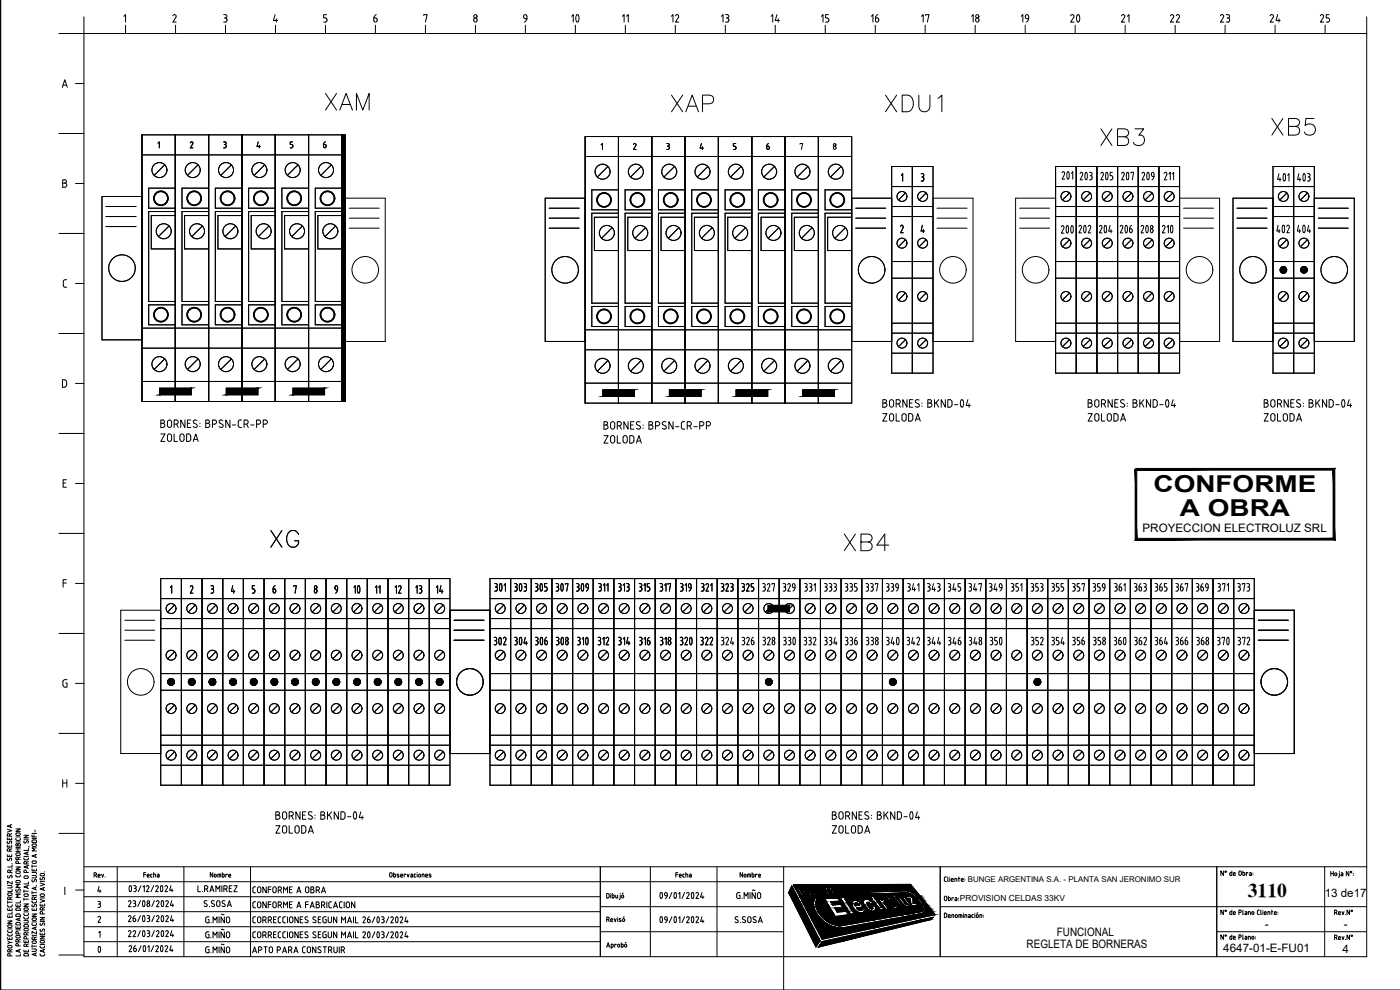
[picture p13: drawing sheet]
<svg xmlns="http://www.w3.org/2000/svg" width="420mm" height="297mm" viewBox="0 0 420 297" stroke-linecap="round" stroke-linejoin="round" font-family="sans-serif">
<defs><g id="words">
<g font-size="9.3">
<text x="200.7" y="34.9">XAP</text>
<text x="264.9" y="34.9">XDU1</text>
</g>
<g font-size="8.8">
<text x="96.7" y="34.2">XAM</text>
<text x="380.6" y="41.6">XB5</text>
<text x="329.5" y="44.8">XB3</text>
<text x="80.4" y="165.5">XG</text>
<text x="252.6" y="166.5">XB4</text>
</g>
<g font-size="7.9">
<text x="168.6" y="8.8">10</text>
<text x="318.9" y="8.8">20</text>
<text x="316.4" y="72.3">200</text>
<text x="103.7" y="180.3">10</text>
</g>
<text font-size="7.1" x="26.1" y="287.9">0</text>
<g font-size="7">
<text x="346.2" y="147.7">CONFORME</text>
<text x="354.1" y="154.9">A OBRA</text>
</g>
<text font-size="5.9" x="374.5" y="269.1">3110</text>
<g font-size="5.7">
<text x="190.9" y="194.7">316</text>
<text x="221.9" y="194.7">326</text>
<text x="252.9" y="194.7">336</text>
<text x="277.3" y="194.7">344</text>
<text x="283.6" y="194.7">346</text>
<text x="321" y="194.7">356</text>
<text x="352.1" y="194.7">366</text>
</g>
<g font-size="5.3">
<text x="111.1" y="7.8">6</text>
<text x="154.9" y="7.8">9</text>
<text x="200.7" y="7.8">12</text>
<text x="215.5" y="7.8">13</text>
<text x="230.4" y="7.8">14</text>
<text x="245.5" y="7.8">15</text>
<text x="260.7" y="7.8">16</text>
<text x="275.5" y="7.8">17</text>
<text x="290.7" y="7.8">18</text>
<text x="305.5" y="7.8">19</text>
<text x="335.5" y="7.8">21</text>
<text x="350.3" y="7.8">22</text>
<text x="365.5" y="7.8">23</text>
<text x="380.3" y="7.8">24</text>
<text x="395.5" y="7.8">25</text>
<text x="252.6" y="178.5">335</text>
<text x="277.3" y="178.5">343</text>
<text x="283.6" y="178.5">345</text>
<text x="290" y="178.5">347</text>
<text x="296" y="178.5">349</text>
<text x="327" y="178.5">359</text>
<text x="339.4" y="178.5">363</text>
<text x="370.4" y="178.5">373</text>
</g>
<g font-size="4.9">
<text x="189.8" y="7.8" transform="rotate(-90 189.8 7.8)">11</text>
<text x="121.7" y="179.2" transform="rotate(-90 121.7 179.2)">12</text>
<text x="127.7" y="179.2" transform="rotate(-90 127.7 179.2)">13</text>
<text x="134.1" y="179.2" transform="rotate(-90 134.1 179.2)">14</text>
</g>
<text font-size="4.4" x="115.4" y="179.2" transform="rotate(-90 115.4 179.2)">11</text>
<g font-size="3.5">
<text x="342.9" y="159.7">PROYECCION ELECTROLUZ SRL</text>
<text x="397.6" y="269.1">13 de17</text>
<text x="317.2" y="280.8">FUNCIONAL</text>
<text x="379.6" y="278.6">-</text>
<text x="403.3" y="278.6">-</text>
<text x="308.1" y="284.5">REGLETA DE BORNERAS</text>
<text x="367.1" y="285.6">4647-01-E-FU01</text>
<text x="402.9" y="285.9">4</text>
</g>
<text font-size="2.5" x="288.1" y="270.2">PROVISION CELDAS 33KV</text>
<text font-size="2.4" x="290.4" y="264.7">BUNGE ARGENTINA S.A. - PLANTA SAN JERONIMO SUR</text>
</g></defs>
<!-- layer: 0 -->
<g fill="none" stroke="#000" stroke-width=".3">
<path d="M25.2 10.1h385v276.9h-385zM30.6 59h12v43h-12zM103.6 59.5h12v43h-12zM163.6 59.5h12v43h-12zM255.6 59.5h12v43h-12zM280 59.5h12v43h-12zM304.8 59.5h12v43h-12zM354 59.5h12v43h-12zM370 59.5h12v43h-12zM394.4 59.5h12v43h-12zM31.8 65h9M31.8 62h9"/>
<path d="M31.8 68h9M104.8 65.5h9M104.8 62.5h9M104.8 68.5h9M164.8 65.5h9M164.8 62.5h9M164.8 68.5h9M256.8 65.5h9M256.8 62.5h9M256.8 68.5h9M281.2 65.5h9M281.2 62.5h9"/>
<path d="M281.2 68.5h9M306 65.5h9M306 62.5h9M306 68.5h9M355.2 65.5h9M355.2 62.5h9M355.2 68.5h9M371.2 65.5h9M371.2 62.5h9M371.2 68.5h9M395.6 65.5h9M395.6 62.5h9"/>
<path d="M395.6 68.5h9M36.2 183.1h12v43h-12zM37.4 189.1h9M37.4 186.1h9M37.4 192.1h9M135 183.1h12v43h-12zM136.2 189.1h9M136.2 186.1h9M136.2 192.1h9M376.4 183.1h12v43h-12zM377.6 189.1h9M377.6 186.1h9"/>
<path d="M377.6 192.1h9M25.2 260.1h385M25.2 264.5h210M25.2 278.1h155M25.2 273.5h155M25.2 269.1h155M35.2 260.1v26.9M55.2 260.1v26.9M75.2 260.1v26.9M180.2 272h55M180.2 279.6h55M180.2 260.1v26.9"/>
<path d="M195.2 260.1v26.9M215.2 260.1v26.9M235.2 260.1v36.9M237.6 265.8l8.5 16.4-1.2 1.9-8.2-16.3zM238.1 265.5l35.2-.1 7.3 9-33.9 7.4zM239.3 266.4h1.4a.86 .86 0 0 1 .8 .5 .86 .86 0 0 1-.2 .9h-.7l.6 1.1h-.6zM240.1 266.7l.6 .1 .2 .6-.4 .1zM241.7 266.4l1.5-.1 .4 .3 .3 .5v.4l1.1 1.3h-.6l-.7-1h-.6l.6 1-.5 .1zM243.4 267.1l-.2 .3M243.4 267.1l-.3-.4h-.7l.5 .7h.3M244.7 266.3a1.91 1.91 0 0 1 1.9 2.4 1.91 1.91 0 0 1-1.9-2.4zM245.1 266.7a1.75 1.75 0 0 1 1.2 1.7 1.75 1.75 0 0 1-1.2-1.7z"/>
<path d="M246.4 266.3l.6-.1 .9 .8-.1-.8h.5l.1 1.3 .7 1.1h-.6l-.5-.9zM247.5 269.6l3.9-.2 .7 1-2.8 .1 .6 1 2.4-.1 .6 .9-2.4 .2 .8 1.2 2.6-.3 .7 1.1-3.9 .5zM248.7 266.2l1.4-.1 .3 .5h-.8l.3 .5h.7l.3 .4h-.7l.4 .6h.8l.2 .4h-1.3zM251.9 277.8h.1M252.2 269.4l1.1-.1 3.2 4.9-1.2 .2zM252.5 266.6l-.7-.5h-.5a2.1 2.1 0 0 0 1.8 2.4l.2-.5-.2-.4h-.4l.1 .4a1.49 1.49 0 0 1-1-1.5l.4 .4 .4-.1-.1-.2M254.5 266.8l-.8-.7h-.5a2.1 2.1 0 0 0 1.8 2.3l.1-.8M254.5 266.8h-.3l-.5-.3a1.48 1.48 0 0 0 1 1.5v-.4l.3-.1M254.6 266.1h.5l1.4 2.1h-.5zM255 267.5l.1 .1M256.2 266.1a1.77 1.77 0 0 1 1.7 2.1 1.77 1.77 0 0 1-1.7-2.1zM256.5 266.3a1.7 1.7 0 0 1 1.1 1.6 1.7 1.7 0 0 1-1.1-1.6z"/>
<path d="M256.7 271.1l.6-.1 .6 .6-1.2 .2zM257.7 266.1h.4l1.2 1.1-.7-1.1h.4l1.3 1.9-.3 .1-1.3-1.1 .8 1.1-.4 .1zM259.4 272.6a1.14 1.14 0 0 1-.5 1.3 1.14 1.14 0 0 1-1.4-.1 2.73 2.73 0 0 1-1.7-3.3 2.22 2.22 0 0 1 3.2 1.1l.2 .5-2.1 .3 1 .7h.3l.2-.4 .8-.1M262.2 271l-1.3-1a1.06 1.06 0 0 0-1.4-.2 1.06 1.06 0 0 0-.3 1.4 2.99 2.99 0 0 0 3.2 2.1 1.2 1.2 0 0 0 .2-1.6l-.9 .1M262.2 271l-1 .2-.8-.5a1.55 1.55 0 0 0 1.5 1.9l-.2-.8M263.7 272.5l.6 .5h.7M263.8 272.6l-1.5-2.1h-.4l-.4-.6h.4l-.7-.9 .9-.1 .6 .9h.5l.4 .6h-.4l1.2 1.7 .6 .2 .5 .7-.6 .1M265.8 270.5l-.4 .1-.1 .3 1.3 1.9-.8 .1-2.2-3.2h.8l.3 .3 .4-.5 .7 1M266.4 269.5a2.51 2.51 0 0 1 2.8 2.9 2.51 2.51 0 0 1-2.8-2.9zM267.6 268.4l.7-.1 2.8 3.9-.6 .1zM267.7 271.5l.3 .3a.48 .48 0 0 0 .7 0 .48 .48 0 0 0-.1-.8l-.2-.4-.6-.4a.55 .55 0 0 0-.8-.2 .55 .55 0 0 0-.2 .8l.9 .7M269 272.7l.8-.1 .3 .4h-.7l1.1 .4 .5 .6-.2 .4-.7-.1-.4-.5 .3-.1 .3 .3 .1-.1-.9-.4-.5-.6z"/>
<path d="M269.5 269.2h.7l1.4 1.9 .6 .3 .1-.3-1.5-1.9 .7-.1 2 2.8-.6 .1-.3-.4v.3a.91 .91 0 0 1-1.4-.4zM269.5 272.5h.1M271 274.1l.5 .2h-.2zM271.7 272.5l.4 .3-.1 .3h-.3l-.4-.6h.4M271.8 269.1l1.7-.1 .5 .5 .1 1.6 .9-.1 .5 .6-1.6 .3-.6-.8-.1-1.5-.9 .1zM272.2 273.4h.2M272.5 273.1l.8 .9-.4 .1-.5-.6M272.6 273.2l-.2-.1v-.3a.92 .92 0 0 0-1.4-.4l1.2 1.8 .4-.1-.5-.7h.1M272.7 272.1h.4l1.1 1.4 .5-.1 .2 .3-.8 .1zM273.1 273.7l.5 .2-.2 .1zM274.8 273.4l.5 .2zM276.7 274.1a1.38 1.38 0 0 0 .6-2.4 8.3 8.3 0 0 0-5.1-4.4l-11.7 .4 .3 .6 11.4-.5a7.2 7.2 0 0 1 4.8 5.3l-.6 .4-24.5 4.3"/>
<path d="M276.7 274.1l-23.2 4.2a8.6 8.6 0 0 1-9.4-7l.1-.7 .6-1.3 .5 .2a4.5 4.5 0 0 0 1.5 5.7 8 8 0 0 0 5.1 2.6M282.2 272h127.9M282.2 260.1v26.9M365.1 279.6h45M365.2 260.1v26.9M397.6 260.1v26.9M.2 297v-296.9v296.9h419.9M25.2 282.5h155M246.7 282.5l33.4-7.3-.8 .7-33.7 8.3z"/>
<circle cx="36.6" cy="80.5" r="4"/>
<circle cx="109.6" cy="81" r="4"/>
<circle cx="169.6" cy="81" r="4"/>
<circle cx="261.6" cy="81" r="4"/>
<circle cx="286" cy="81" r="4"/>
<circle cx="310.8" cy="81" r="4"/>
<circle cx="360" cy="81" r="4"/>
<circle cx="376" cy="81" r="4"/>
<circle cx="400.4" cy="81" r="4"/>
<circle cx="42.2" cy="204.6" r="4"/>
<circle cx="141" cy="204.6" r="4"/>
<circle cx="382.4" cy="204.6" r="4"/>
</g>
<!-- layer: TEXTOS -->
<g fill="none" stroke="#000" stroke-width=".3">
<path d="M25.2 5.1v5h-7.5M37.2 4.9l.5-.5v2.2M37.7 7.6v2.5M51.9 4.7a.51 .51 0 0 1 .7-.3 .51 .51 0 0 1 .2 .7l-.9 1.5h1M52.7 7.6v2.5M67.1 4.4h.5a.5 .5 0 0 1 .5 .5 .5 .5 0 0 1-.5 .5M67.4 5.4h.2M67.6 5.4l.5 .5M67.7 7.6v2.5M68.1 5.9l-.2 .7h-.8M82.6 4.4l-.5 1.7h1.2M82.7 7.6v2.5"/>
<path d="M82.9 5.6v1M97.7 7.6v2.5M98 4.4h-.9v1l.8 .1 .2 .4M98.1 5.9l-.2 .7h-.8M112.7 7.6v2.5M127.2 4.6v-.2h1l-.5 2.2M127.7 7.6v2.5M142.2 5.9a.5 .5 0 0 1 .5-.5 .5 .5 0 0 1 .5 .5M142.2 5.9a.54 .54 0 0 0 .5 .7 .54 .54 0 0 0 .5-.7M142.7 7.6v2.5M157.7 7.6v2.5M187.7 7.6v2.5"/>
<path d="M202.7 7.6v2.5M217.7 7.6v2.5M232.7 7.6v2.5M247.7 7.6v2.5M262.7 7.6v2.5M277.7 7.6v2.5M292.7 7.6v2.5M307.7 7.6v2.5M337.7 7.6v2.5M352.7 7.6v2.5M367.7 7.6v2.5M382.7 7.6v2.5"/>
<path d="M397.7 7.6v2.5M410.2 5.1v5M18.7 26.2l.8-2.3 .7 2.3M18.9 25.6h1.1M22.7 25.1h2.5M17.7 40.1h7.5M18.8 53.9h.7a.49 .49 0 0 1 .4 .5 .49 .49 0 0 1-.5 .5 .62 .62 0 0 1 .7 .6 .62 .62 0 0 1-.7 .7h-.6zM18.8 54.9h.7M22.7 55.1h2.5M17.7 70h7.5M20 83.9l-.7 .1a1.92 1.92 0 0 0-.2 1.9l.9 .3M22.7 85.1h2.5"/>
<path d="M17.7 100.1h7.5M20 115.5l-.2 .5-.5 .2M20 114.6l-.1-.3a.95 .95 0 0 0-1.1-.4v2.3h.5M20 114.6v.9M22.7 115h2.5M17.7 130.1h7.5M18.9 144.9h.8M19.9 143.9h-1v2.3h1M22.7 145.1h2.5M17.7 160h7.5M18.9 174.9h1M19.9 173.9h-1v2.3"/>
<path d="M22.7 175.1h2.5M51.1 176.2l.4-.5v2.3M57.1 176.1a.43 .43 0 0 1 .6-.3 .43 .43 0 0 1 .1 .7l-.7 1.5h.8M63.3 175.7l.7 .3v.5l-.3 .2M63.5 176.7h.2M63.7 176.7l.4 .5M64.1 177.5l-.2 .4-.6 .1M64.1 177.2v.3M69.9 175.7l-.5 1.8h1M70.1 177v1M76.4 175.7h-.7v1l.6 .1 .2 .4M76.5 177.5l-.2 .4-.6 .1"/>
<path d="M76.5 177.2v.3M82 176.7v1a.55 .55 0 0 0 .8-.2 .55 .55 0 0 0-.3-.7l-.2-.1M82 176.7h.4M82.5 175.7l-.4 .4-.2 .6M88.1 176v-.3h.8l-.4 2.3M94.5 176.8a.56 .56 0 0 1 .6 .5 .56 .56 0 0 1-.6 .6l-.2-.7zM101.3 176.9l-.2 .7-.4 .4M101.3 176.2l-.2-.4a.61 .61 0 0 0-.6 .5 .61 .61 0 0 0 .4 .7h.4M17.7 190.1h7.5M20.1 203.9l-.8 .1-.4 .6 .2 1.4 1 .2v-1.3h-.4M22.7 205h2.5M17.7 220.1h7.5"/>
<path d="M18.8 233.9v2.3M18.8 234.9h1.3M20.1 233.9v2.3M22.7 235h2.5M2.2 256.4v.6h1.3v-.6M2.2 253.6v.6h1.3v-.6M2.2 251.3v.6h1.3v-.6M2.2 248.8l1.3 .4-1.3 .5M2.2 257.5v.4M2.2 252.4v.4M2.8 251.5v.4M2.8 253.7v.5"/>
<path d="M2.8 256.6v.4M2.9 255.4v-.6l-.5-.1-.2 .7h1.3M2.9 250.9v-.6l-.5-.1-.2 .7h1.3M3.2 247.6v.6M3.5 257.8l-.1 .4M3.5 252.7l-.1 .4M3.5 257.8l-.4-.3-.5 .7-.4-.3M3.5 252.7l-.4-.3-.5 .7-.4-.3M3.5 247.4l-1.3 .5 1.3 .4M3.5 254.6l-.6 .3M3.5 250.1l-.6 .3M3.6 259.1h.1"/>
<path d="M3.6 259.5v.6h-1.3M4.8 251.6v.4l.3 .2 .8-.1 .2-.5M4.8 248.7h1.3l-1.3 .8h1.3M4.8 255.5h1.3M4.8 254.7h1.3M4.8 254.3h1.3M4.8 252.6h1.3M4.8 251.1h1.3M4.8 253.3l.4-.1 .2 .2 .1-.3h.4l.2 .7h-1.3zM4.8 256.1l.9-.2 .4 .4-.4 .4h-.6l-.3-.2zM4.8 250.1l.9-.2 .4 .4-.4 .4-.6-.1-.3-.1zM5.4 253.4v.4"/>
<path d="M5.4 254.7v.8M5.5 259.1l-.2-.7-.5 .1v.6h1.3M5.5 257.9l-.2-.7-.5 .1v.6h1.3M6.1 257.1l-.6 .3M7.2 257.4v.4l.3 .2 .8-.1 .2-.2M7.2 250.6h1.3l-1.3 .7h1.3M7.2 257h1.3M7.2 251.8h1.3M7.3 252.3l-.1 .4 .2 .3 .9-.8 .2 .3-.1 .5M7.9 259.2l-.2-.7-.5 .1v.6h1.3M8.1 255.7v.7M8.1 259.8v.6"/>
<path d="M8.5 259.7l-1.3 .4 1.3 .5M8.5 255.6l-1.3 .5 1.3 .4M8.5 254.6v.6h-1.3M8.5 257.4v.3M8.5 258.5l-.6 .3M8.5 254l.3 .1M9.6 250.5v.6h1.4M9.6 259.5v.8M9.6 259.9h1.4M9.6 251.6h1.4M9.6 250.1h1.4M9.7 258.5l.9-.2 .3 .4-.3 .4-.6-.1-.3-.1z"/>
<path d="M9.7 253.4l.9-.2 .3 .4-.3 .4-.6-.1-.3-.1zM9.7 252.2l1-.1 .3 .7h-1.4zM10.2 250.5v.6M10.5 249v.6M10.6 256.5v.6M11 256.4l-1.4 .4 1.4 .5M11 254.4h-1.4l.8 .5-.8 .4h1.4M17.7 250h7.5M2.3 269.5l.4-.4 .3 .4M2.3 261.4l.4-.4 .3 .4M2.3 279.2l.1 .4 .2 .2 .9-.1 .1-.3M2.3 276.3h1.3l-1.3 .8h1.3"/>
<path d="M2.3 274.7v.6h1.3v-.6M2.3 272.6v.6h1.3v-.6M2.3 271.5l.1 .4 .2 .2h.9l.1-.3M2.3 269.5v.4h1.3M2.3 265.7h1.2l.1 .3-.1 .4h-1.2M2.3 261.4v.4h1.3M2.3 270.3v.8M2.3 278.7h1.3M2.3 270.7h1.3M2.4 262.7l-.1 .4 .2 .3 .9-.7 .2 .2-.1 .5M2.7 277.5l-.4 .4 .4 .3M2.7 267.9l-.4 .4 .4 .4"/>
<path d="M2.7 277.5l.8 .1 .1 .3-.1 .3-.8 .1M2.7 267.9l.8 .1 .1 .3-.1 .3-.8 .1M2.9 272.7v.5M2.9 274.8v.5M3 261.4v.4M3 269.5v.4M3.6 262.2h.1M3.6 260.6h.1M3.6 273.6v.6h-1.3M3.6 266.9v.6h-1.3M3.6 264.5v.7l-1.3-.7v.7M3.6 271.5v.3"/>
<path d="M3.6 279.2v.2M3.6 269.1l-.6 .3M3.6 261l-.6 .3M4.8 278v.6h1.3v-.6M4.8 271.4v.6h1.3v-.6M4.8 262.5v.4l.3 .2 .8-.1 .2-.5M4.8 260.1h1.3l-1.3 .8h1.3M4.8 279h1.3M4.8 267.9h1.3M4.8 264.4l.9-.2 .4 .3-.2 .4h-.8l-.3-.2zM4.8 261.5l.9-.2 .4 .4-.4 .4h-.6l-.3-.2zM4.8 277l.4-.2h.7l.2 .7h-1.3z"/>
<path d="M4.8 274.4l1.1-.1 .2 .7h-1.3zM4.8 272.6l1.1-.1 .2 .7h-1.3zM4.8 266.8l-.1 .4 .3 .3 .9-.8 .2 .3-.2 .5M5.4 271.5v.5M5.4 278.1v.5M5.7 275.6v.6M6.1 275.4l-1.3 .5 1.3 .4M6.1 270.3v.6h-1.3M6.1 268.4h-1.3l.7 .4-.7 .5h1.3M6.1 265.4h-1.3l.7 .4-.7 .5h1.3M7.2 275.1v.4l.3 .2h.8l.2-.3M7.2 274.1v.4l.3 .2 .8-.1 .2-.3"/>
<path d="M7.2 271.2h1.3l-1.3 .8h1.3M7.2 276.2h.9M7.2 276.9h.9M7.2 267v.8M7.2 269.4v.8M7.2 273.6h1.3M7.2 269.8h1.3M7.2 267.4h1.3M7.2 277.6l1.1-.2 .2 .7h-1.3zM7.9 261.8l-.2-.7-.5 .1v.6h1.3M8.1 278.6l.4 .3-.4 .4M8.1 276.2l.4 .3-.4 .4"/>
<path d="M8.1 272.4l.4 .4-.4 .3M8.1 268.2l.4 .4-.4 .4M8.1 262.8l.4 .4-.4 .4M8.1 278.6h-.7l-.2 .3 .2 .4h.7M8.1 272.4l-.7 .1-.2 .3 .2 .3 .7 .1M8.1 268.2l-.7 .1-.2 .3 .2 .3 .7 .1M8.1 262.8l-.7 .1-.2 .3 .2 .3 .7 .1M8.1 265.8v.6M8.5 265.7l-1.3 .4 1.3 .5M8.5 264.6v.6h-1.3M8.5 274.1v.2M8.5 275.1v.3"/>
<path d="M8.5 279.8l-.6 .3M9.6 277.1l.1 .4 .2 .2M9.6 274.2h1.4l-1.4 .8h1.4M9.6 272.6v.6h1.4v-.6M9.6 270.3l.1 .4 .2 .2M9.6 262.7h1.2l.1 .3-.1 .4h-1.2M9.6 261.8h1.2l.2 .4M9.6 260.7v.6h1.4v-.6M9.6 267.5v.7M9.6 276.6h1.4M9.6 268.7h1.4M9.6 267.9h1.4"/>
<path d="M9.7 275.6l.9-.2 .3 .4-.3 .4-.6-.1-.3-.1zM9.7 271.4v.6l.5-.1M9.7 263.9l-.1 .4 .2 .3 .6-.6M9.9 277.7h.7M9.9 270.9h.7M10.2 260.9v.4M10.2 272.7v.5M10.4 269.9l-.2-.8-.5 .2-.1 .6h1.4M10.4 271.5h.5l-.1 .6M10.4 264h.5l-.1 .6M10.4 271.5l-.2 .5M10.6 266.2v.7"/>
<path d="M10.6 278.2v.7M10.9 265.7h.1M11 279.5v.7l-1.4-.7v.7M11 278.1l-1.4 .5 1.4 .4M11 277.1l-.1 .4-.3 .2M11 270.3l-.1 .4-.3 .2M11 266.1l-1.4 .5 1.4 .4M11 269.1l-.6 .3M12 279.9v.6h1.4v-.6M12 275.3h1.4l-1.4 .7h1.4M12 271.2v.6h1.4v-.6M12 269.9l1.4 .4-1.4 .5"/>
<path d="M12 264.9l1.4 .5-1.4 .4M12 276.5h1.4M12 269.4h1.4M12 264.5h1.4M12.1 278.8l-.1 .4 .3 .3 .8-.8 .3 .3-.2 .5M12.1 277v.5h.5M12.1 263.3l-.1 .4 .3 .3 .8-.7 .3 .3-.2 .4M12.4 268.2l-.4 .4 .4 .4M12.4 262.1l-.4 .3 .4 .4M12.4 269h.6M12.4 268.2h.6M12.4 262.8h.6"/>
<path d="M12.4 262.1h.6M12.6 277.5l.2-.4 .3-.2 .3 .3-.2 .5M12.6 271.4v.4M12.8 274.2l-.1-.6-.5-.1-.2 .7h1.4M12.8 273l-.1-.6-.5-.1-.2 .7h1.4M13 268.2l.4 .4-.4 .4M13 262.1l.4 .3-.4 .4M13 266.4v.6M13.3 261.6h.1M13.4 266.3l-1.4 .4 1.4 .5M13.4 272.3l-.6 .3M19.5 266.2v2.2"/>
<path d="M22.7 267h2.5M28.2 262.6l.7-.2-.1-.5h-.6v1.3M28.7 262.6l.3 .6M29.4 270.5l.7 .1v.4l-.3 .2M29.4 272.3h.4M29.4 262.7h.6v-.3l-.3-.1-.2 .1-.1 .6 .3 .2M29.6 271.3h.2M29.6 279.9l.4-.5v1.8M29.7 263.2h.3M29.7 266l-.4 1.4h1M29.8 271.3l.3 .2 .1 .4-.4 .3M29.8 274.9l-.4 .3"/>
<path d="M29.8 275l.4 .4-.8 1.4h.8M30 267v.8M30.5 262.3l.3 .9 .3-.9M31.5 263.1v.1M38.5 275l.3-.2h.3l.2 .5M38.5 270.5l.3-.2h.3l.2 .5M38.9 265.8h.1a1.01 1.01 0 0 1 0 1.7l-.3-.9zM38.9 279.2l.4 .2v.4M38.9 279.2l-.4 .3M39.3 279.9l-.8 1.1h.8M39.3 275.3l-.8 1.2h.8M39.3 270.9l-.8 1.1h.8"/>
<path d="M39.9 275.5l.7 .1 .1 .5M39.9 270.2l.8 .2v.4l-.4 .2M39.9 275.5v.6M39.9 276.1l.4 .4 .4-.4M40.1 265.7l.7 .2v.4l-.3 .2M40.1 267.5h.4M40.1 271a.5 .5 0 0 1 .6 .4 .5 .5 0 0 1-.4 .6h-.4M40.3 266.5h.2M40.3 279.2l.4 .4-.8 1.4h.8M40.3 279.2l-.4 .3M40.5 266.5l.3 .2 .1 .4-.4 .4M40.5 274.7l-.4 .3-.2 .5"/>
<path d="M42.1 279.2l-.8 1.8M42.1 274.7l-.8 1.8M42.1 270.2l-.8 1.8M42.3 265.7l-.8 1.8M42.9 266.1l.4-.4v1.8M42.9 279.3h.1a.99 .99 0 0 1 0 1.7l-.3-.9zM42.9 274.8h.1a1.01 1.01 0 0 1 0 1.7l-.3-.9zM42.9 270.3h.1a.99 .99 0 0 1 0 1.7l-.3-.9zM43.1 262.4h.6M43.7 261.8h-.6v1.4M43.9 266l.4-.3 .4 .4-.8 1.4h.8M44.1 276.5h.4"/>
<path d="M44.1 279.2h.4M44.1 274.7h.4M44.2 262.6l.3-.3 .3 .4h-.6M44.2 262.9l.2 .3M44.2 262.6v.3M44.3 275.5h.2M44.4 263.2h.4M44.5 279.2l.4 .2v.4l-.4 .2 .4 .2v.4l-.4 .4M44.5 274.7l.4 .2v.4l-.4 .2 .4 .2v.4M44.9 276.1l-.4 .4M45.7 262.3l-.5 .1v.5l.5 .3M46.1 262.3l.6 .1v.8"/>
<path d="M46.1 261.8v1.4M46.1 265.7l-.8 1.8M46.3 279.2l-.7 1.8M46.3 274.7l-.7 1.8M46.3 270.2l-.7 1.8M46.7 266l.2-.2h.4l.1 .5M46.9 275l.2-.2h.4l.2 .5M46.9 270.5l.2-.2h.4l.2 .5M47.2 262.3h.4l.2 .2v.7h-.4M47.3 279.2l-.4 .3M47.3 279.2l.4 .2v.4M47.4 262.7l-.2 .2 .2 .3"/>
<path d="M47.4 262.7h.4M47.5 266.3l-.8 1.2h.8M47.7 279.9l-.8 1.1h.8M47.7 275.3l-.8 1.2h.8M47.7 270.9l-.8 1.1h.8M48.3 265.8h.1a1.01 1.01 0 0 1 0 1.7l-.3-.9zM48.5 279.3h.1a.99 .99 0 0 1 0 1.7l-.3-.9zM48.5 274.8h.1a1.01 1.01 0 0 1 0 1.7l-.3-.9zM48.5 270.3h.1a.99 .99 0 0 1 0 1.7l-.3-.9zM49.5 266l.4-.3 .4 .4-.8 1.4h.8M49.7 275l.4-.3 .4 .4-.8 1.4h.8M49.7 270.5l.4-.3 .4 .4-.8 1.4h.8"/>
<path d="M50.1 279.2l.4 .4-.8 1.4h.8M50.1 279.2l-.4 .3M51.3 265.7l-.4 1.4h1M51.5 279.2l-.4 1.4h1M51.5 274.7l-.4 1.4h1M51.5 270.2l-.4 1.4h1M51.6 266.7v.8M51.8 271.2v.8M51.8 275.7v.8M59.4 265.8v1.8h.8M60.8 267.4v.2M61.4 266.7h.5a.49 .49 0 0 0 .5-.5 .49 .49 0 0 0-.5-.4h-.5v1.8"/>
<path d="M62 266.7l.4 .9M62.1 270.3a.47 .47 0 0 0-.7 0 .47 .47 0 0 0 0 .7l.6 .3a.49 .49 0 0 1 0 .8 .49 .49 0 0 1-.8-.3M62.2 279.6l-.4 .2-.1 1.1 .5 .5M62.2 279.6h.5M62.7 275.1l-.9 .2-.1 1.1 .3 .4 .7 .1v-1h-.3M62.8 271.9v.1M63 267.6l.6-1.8 .6 1.8M63.2 267h.8M63.3 276.8v.1M63.8 270.2l-.4 .5 .8 .6a.49 .49 0 0 1 0 .8 .49 .49 0 0 1-.8-.3M63.8 270.2l.5 .1M63.9 261.8v1.4l-.8-1.4v1.4"/>
<path d="M63.9 276.9v-1.8l.6 1 .6-1v1.8M64.3 262.4l.3-.1 .3 .1-.2 .7-.4-.1zM64.8 267.6v-1.8l.6 .9 .6-.9v1.8M65 270.7v.8a.5 .5 0 0 0 .5 .5 .5 .5 0 0 0 .5-.5v-.8M65 270.7a.5 .5 0 0 1 .5-.5 .5 .5 0 0 1 .5 .5M65.7 275.1v1.8M65.7 279.6v1.8M65.8 262.3v.9M66 262.3l.2 .1 .1 .8M66 262.3h-.6v.9M66.6 265.8v1.8M66.7 261.8v1.4l.5-.1 .1-.7-.6-.1"/>
<path d="M67.2 266.7h.5a.49 .49 0 0 0 .5-.5 .49 .49 0 0 0-.5-.4h-.5v1.8M67.2 278.9h-.8M67.2 274.4h-.8M67.3 279.6v1.8l-1-1.8v1.8M67.3 275.1v1.8l-1-1.8v1.8M67.4 271.3a.49 .49 0 0 1 0 .8 .49 .49 0 0 1-.8-.3M67.5 270.3a.47 .47 0 0 0-.7 0 .47 .47 0 0 0 0 .7l.6 .3M67.8 266.7l.4 .9M67.9 275.6a.5 .5 0 0 1 .5-.5 .5 .5 0 0 1 .5 .5v.8a.51 .51 0 0 1-.5 .5 .51 .51 0 0 1-.5-.5M67.9 275.6v.8M68.2 262.4l-.4-.1v.9M68.2 272l.6-1.8 .6 1.8"/>
<path d="M68.4 271.6h.9M68.6 262.9l.3 .3M68.6 262.7h.7l-.1-.3-.4-.1-.2 .6M68.8 266.5h.6M68.9 263.2h.4M69.6 265.8h-.8v1.8h.8M70.2 265.8h1l-1 1.8h1M75.9 276.4l.4 .5M75.9 271.9l.4 .5M75.9 267.4l.4 .5M75.9 266.5v.9M75.9 271v.9"/>
<path d="M75.9 275.5v.9M76.3 279.6l-.4 .4M76.3 275.1l-.4 .4M76.3 270.6l-.4 .4M76.3 266.1l-.4 .4M76.3 267.9h.4M76.3 279.6h.4M76.3 275.1h.4M76.3 276.9h.4M76.3 272.4h.4M76.3 270.6h.4M76.3 266.1h.4"/>
<path d="M78.3 275.6a.5 .5 0 0 0-.5-.5 .5 .5 0 0 0-.5 .5v.8a.49 .49 0 0 0 .5 .5 .49 .49 0 0 0 .5-.5M78.3 271.1a.5 .5 0 0 0-.5-.5 .5 .5 0 0 0-.5 .5v.8a.49 .49 0 0 0 .5 .5 .49 .49 0 0 0 .5-.5M78.3 266.6a.5 .5 0 0 0-.5-.5 .5 .5 0 0 0-.5 .5v.8a.49 .49 0 0 0 .5 .5 .49 .49 0 0 0 .5-.5M78.3 266.6v.8M78.3 271.1v.8M78.3 275.6v.8M78.9 276.1h.5M79.4 276.1a.49 .49 0 0 0 .5-.5 .49 .49 0 0 0-.5-.5h-.5v1.8M79.5 276.1l.4 .8M79.9 270.6v1.8l-1-1.8v1.8M79.9 266.1v1.8l-1-1.8v1.8M80.5 276.1h.5"/>
<path d="M80.5 271.4h.8M80.5 266.9h.8M81 276.1a.49 .49 0 0 0 .5-.5 .49 .49 0 0 0-.5-.5h-.5v1.8M81.1 276.1l.4 .8M81.3 270.6h-.8v1.8M81.3 266.1h-.8v1.8M82 270.8a.5 .5 0 0 1 .5-.2 .5 .5 0 0 1 .4 .5v.8a.5 .5 0 0 1-.5 .5 .5 .5 0 0 1-.5-.5zM82 266.3a.5 .5 0 0 1 .5-.2 .5 .5 0 0 1 .4 .5v.8a.5 .5 0 0 1-.5 .5 .5 .5 0 0 1-.5-.5zM82.1 275.9h.6M82.9 279.6h-.8v1.8h.8M82.9 275.1h-.8v1.8h.8M83.5 276.4l.2 .4 .6 .1"/>
<path d="M83.5 271.6h.5a.5 .5 0 0 0 .5-.5 .5 .5 0 0 0-.5-.5h-.5v1.8M84 266.1a.5 .5 0 0 1 .5 .5 .5 .5 0 0 1-.5 .5h-.5M84 266.1h-.5v1.8M84.1 271.6l.4 .8M84.1 267.1l.4 .8M84.3 279.6l-.8 .2v1.1l.2 .4 .6 .1M84.3 275.1l-.8 .2v1.1M84.9 276.4l.2 .4 .6 .1M84.9 275.5v.9M85.1 272.4v-1.8l.6 1 .6-1v1.8M85.1 267.9v-1.8l.6 1 .6-1v1.8M85.7 279.6h-.6l-.2 .4"/>
<path d="M85.7 275.1h-.6l-.2 .4M86.3 275.1v1.8M86.3 279.6v1.8M86.9 271.4h.6M86.9 266.9h.6M87.7 270.6h-.8v1.8h.8M87.7 266.1h-.8v1.8h.8M87.9 275.6a.5 .5 0 0 0-.5-.5 .5 .5 0 0 0-.5 .5v.8a.5 .5 0 0 0 .5 .5 .5 .5 0 0 0 .5-.5M87.9 275.6v.8M89.1 272.4l.6-1.8 .6 1.8M89.1 267.9l.6-1.8 .6 1.8M89.3 267.4h.8"/>
<path d="M89.3 271.9h.8M89.5 279.6v1.8l-1-1.8v1.8M89.5 275.1v1.8l-1-1.8v1.8M90.1 275.9h.6M90.9 279.6h-.8v1.8h.8M90.9 275.1h-.8v1.8h.8M91.7 271.4h.8M91.7 275.9l.6 .2a.49 .49 0 0 1-.1 .8 .49 .49 0 0 1-.7-.2M91.8 266.3a.5 .5 0 0 1 .5-.2 .5 .5 0 0 1 .4 .5v.8a.5 .5 0 0 1-.5 .5 .5 .5 0 0 1-.5-.5zM92.4 279.7a.46 .46 0 0 0-.7-.1 .46 .46 0 0 0 0 .7l.6 .3a.49 .49 0 0 1-.1 .8 .49 .49 0 0 1-.7-.2M92.4 275.2a.47 .47 0 0 0-.7-.1 .47 .47 0 0 0 0 .7M92.5 270.6h-.8v1.8"/>
<path d="M93.1 272.4l.6-1.8 .6 1.8M93.3 271.9h.8M93.3 266.9h.5M93.8 266.9a.5 .5 0 0 1 .5 .5 .5 .5 0 0 1-.5 .5M93.8 266.1l.4 .4-.4 .4M93.8 266.1h-.5v1.8h.5M94.1 275.9l.6 .2a.49 .49 0 0 1-.1 .8 .49 .49 0 0 1-.7-.2M94.8 279.7a.46 .46 0 0 0-.7-.1 .46 .46 0 0 0 0 .7l.6 .3a.5 .5 0 0 1-.1 .8 .5 .5 0 0 1-.7-.2M94.8 275.2a.47 .47 0 0 0-.7-.1 .47 .47 0 0 0 0 .7M94.9 270.6l.8 .2v.4l-.3 .2a.51 .51 0 0 1 .5 .5 .51 .51 0 0 1-.5 .5h-.5zM94.9 271.4h.5M95.4 266.1a.5 .5 0 0 1 .5 .5 .5 .5 0 0 1-.5 .5h-.5"/>
<path d="M95.4 266.1h-.5v1.8M95.5 275.9h.6M95.5 267.1l.4 .8M96.3 279.6h-.8v1.8h.8M96.3 275.1h-.8v1.8h.8M96.5 271.6h.5a.5 .5 0 0 0 .5-.5 .5 .5 0 0 0-.5-.5h-.5v1.8M96.5 267.9l.6-1.8 .6 1.8M96.7 267.4h.8M96.9 275.6v.8M97.1 271.6l.4 .8M97.6 275.9h.3v1l-.8-.1-.2-.4M97.9 279.6h-.8l-.2 .5"/>
<path d="M97.9 275.1h-.8l-.2 .5M98.1 270.6v1.8M98.5 279.6v1.3a.5 .5 0 0 0 .5 .5 .5 .5 0 0 0 .5-.5v-1.3M98.5 275.1v1.3a.5 .5 0 0 0 .5 .5 .5 .5 0 0 0 .5-.5v-1.3M98.7 271.9l.2 .4 .6 .1M98.7 271v.9M99.5 270.6h-.6l-.2 .4M100.1 272.4l.6-1.8 .6 1.8M100.3 271.9h.8M101.1 279.6v1.8l-1-1.8v1.8M101.1 275.1v1.8l-1-1.8v1.8M102.5 276.9v-1.8l.6 1 .6-1v1.8"/>
<path d="M102.7 270.6l-.8 .2v1.1l.2 .4 .6 .1M103.3 270.6v1.8M104 270.8a.5 .5 0 0 1 .5-.2 .5 .5 0 0 1 .4 .5v.8a.5 .5 0 0 1-.5 .5 .5 .5 0 0 1-.5-.5zM104.3 276.9l.6-1.8 .6 1.8M104.5 276.4h.8M106.1 275.1v1.8M106.1 279.6v1.8M106.5 270.6v1.8l-1-1.8v1.8M106.7 279.6v1.8h.8M106.7 275.1v1.8h.8M109.3 279.6l-.4 .3M109.3 275.1l-.4 .3"/>
<path d="M109.3 279.6l.4 .4-.8 1.4h.8M109.3 275.1l.3 .2v.4M109.6 275.7l-.7 1.2h.8M110.3 275.9l.2 .9h.4l.2-.5M110.3 275.9h.5l.3 .4M110.5 279.7l.1-.1a1.01 1.01 0 0 1 0 1.7l-.3-.8zM110.9 275.1l-.4 .3-.2 .5M112.5 279.6l-.8 1.8M112.5 275.1l-.8 1.8M113.3 279.7l.1-.1a1.01 1.01 0 0 1 0 1.7l-.3-.8zM113.3 275.2l.1-.1a.99 .99 0 0 1 0 1.7l-.3-.8zM114.5 279.6l.7 .2v.4l-.3 .2"/>
<path d="M114.5 275.1l.7 .2v.4l-.3 .2M114.7 275.9h.2M114.9 275.9l.4 .4M115.3 276.5l-.2 .3-.6 .1M115.3 276.3v.2M116.7 279.6l-.8 1.8M116.7 275.1l-.8 1.8M116.9 262.8l.4 .4 .4-.4M117.3 279.9l.4-.3 .4 .4-.8 1.4h.8M117.3 275.4l.2-.3h.4l.1 .6M117.7 262.2l-.2-.3h-.4l-.2 .9M117.7 262.2v.6"/>
<path d="M118 275.7l-.7 1.2h.8M118.1 261.8v1.4l.5-.1 .1-.7-.6-.1M118.9 279.7l.1-.1a1.01 1.01 0 0 1 0 1.7l-.3-.8zM118.9 275.2l.1-.1a.99 .99 0 0 1 0 1.7l-.3-.8zM119.2 263.1l.4 .1M119.7 262.3l-.5 .1 .5 .5-.1 .3M120.1 279.9l.2-.3h.4l.1 .6M120.1 275.4l.2-.3h.4l.1 .6M120.2 262.9l.2 .3M120.2 262.7h.6v-.3l-.4-.1-.2 .6M120.5 263.2h.3M120.8 275.7l-.7 1.2h.8"/>
<path d="M121.7 262.4v-.1h-.4v.9M121.9 279.6l-.4 1.4h1M121.9 275.1l-.4 1.4h1M122.2 262.3l.3 .9 .3-.9M122.2 276.1v.8M123.3 262.3l.5 .2v.7h-.3M123.5 262.7l-.3 .2 .3 .3M123.5 262.7h.3M124.3 262.9l.4 .3M124.3 262.5v.4M124.7 262.3l-.4 .2M125.2 261.8v.1"/>
<path d="M125.2 262.3v.9M125.7 262.4l.2-.1 .3 .1-.1 .7-.4-.1zM126.7 263.2v-.9l.5 .1 .1 .8M127.7 262.6l.3-.3 .3 .3v.1h-.6M127.7 262.9l.2 .3M127.7 262.6v.3M128 263.2h.3M129.3 262.3l-.5 .1 .6 .5-.1 .2h-.5M182.1 275.9h.5l.2-.5-.7-.2v1.3M182.1 268.1l.7 .2v.7l-.2 .4h-.5zM182.5 275.9l.3 .6M183.3 276.3l.2 .2"/>
<path d="M183.3 276.1h.6l-.1-.4-.4-.1-.1 .7M183.3 268.1v.1M183.3 268.5v.9M183.5 276.5h.4M183.7 268.1v1.3h.5l.1-.7-.6-.2M184.3 275.6l.3 .9 .3-.9M184.8 268.5v.8l.2 .1h.4v-.9M185.4 275.2h.1M185.4 275.6v.9M186.1 268.5v1.1l-.3 .3M186.1 268.1v.1M186.3 275.7h-.5l.6 .6-.1 .2-.5-.1"/>
<path d="M186.6 268.7l.3-.2 .2 .2-.1 .7-.4-.1zM186.9 275.7l.3-.1 .2 .1-.1 .8-.4-.1zM187 267.9l-.3 .3M187.3 275l-.3 .2M198.2 269.5l-.1-1.2 .3-.5 .4 .9-.2 .8M198.2 275.1h.1a1.01 1.01 0 0 1 0 1.7l-.3-.9zM198.3 269.5h.3M199.5 268.2l.3-.4 .4 .4M199.5 268.2l.1 .5 .7 .1M199.5 275.2l.3-.2 .4 .2 .1 .8-.8-.2zM200.2 268.7l-.1 .6-.5 .3M200.2 276l-.1 .5-.5 .3"/>
<path d="M200.3 268.2v.5M201.7 267.8l-.8 1.8M201.7 275l-.8 1.8M202.4 269.5h.4M202.4 269.5l-.2-.8 .4-.9 .4 .9-.2 .8M202.4 275.1h.1a1.01 1.01 0 0 1 0 1.7l-.3-.9zM202.8 262.4h.6M203.4 261.8h-.6v1.4M203.7 268.2l.3-.4v1.8M203.7 275.4l.3-.4v1.8M203.9 262.9l.2 .3M203.9 262.7h.6l-.1-.3-.4-.1-.1 .6"/>
<path d="M204.1 263.2h.4M205.4 262.3l-.4 .1-.1 .5 .5 .3M205.5 267.8l-.8 1.8M205.5 275l-.8 1.8M205.8 262.3l.6 .1v.8M205.8 261.8v1.4M206.1 268.1l.4-.3 .3 .4-.7 1.4h.8M206.1 275.3l.4-.3 .3 .4-.7 1.4h.8M206.9 262.3h.3M207.1 262.7l-.2 .2 .2 .3M207.1 262.7h.4M207.2 262.3l.2 .1 .1 .8h-.4"/>
<path d="M207.7 269.5h.3M207.7 269.5l-.2-.8 .3-.9 .4 .9-.2 .8M207.7 275.1a1.01 1.01 0 0 1 0 1.7l-.2-.9zM208.8 268.1l.3-.3h.3l.2 .6M208.8 275.3l.3-.2h.3l.2 .5M209.6 268.4l-.7 1.2h.8M209.6 275.7l-.7 1.1h.8M210.7 267.8l-.5 1.4h1.1M210.7 275l-.5 1.4h1.1M210.9 268.8v.8M210.9 276v.8M221.5 275.1a.47 .47 0 0 0-.7 0 .47 .47 0 0 0 0 .7l.6 .3a.49 .49 0 0 1-.1 .8 .49 .49 0 0 1-.7-.3"/>
<path d="M222.1 267.8l-.9 .3-.1 1 .2 .4 .8 .1v-1h-.3M222.2 276.7v.1M222.7 269.5v.1M222.9 261.8v1.4l-.8-1.4v1.4M223.2 275l-.4 .5 .8 .6a.49 .49 0 0 1-.1 .8 .49 .49 0 0 1-.7-.3M223.2 275l.5 .1M223.3 269.6v-1.8l.6 1 .6-1v1.8M223.3 262.4l.3-.1 .3 .1-.2 .7-.4-.1zM224.3 263.2v-.9h.8l.2 .9M224.5 275.3a.5 .5 0 0 1 .5-.2 .5 .5 0 0 1 .4 .4v.8a.5 .5 0 0 1-.5 .5 .5 .5 0 0 1-.5-.4zM224.8 262.3v.9M225.1 267.8v1.8"/>
<path d="M225.7 261.8v1.4l.5-.1 .1-.7-.6-.1M226.6 267.1h-.8M226.7 267.8v1.8l-1-1.8v1.8M226.8 276.1a.49 .49 0 0 1-.1 .8 .49 .49 0 0 1-.7-.3M226.9 275.1a.47 .47 0 0 0-.7 0 .47 .47 0 0 0 0 .7l.6 .3M227.2 262.4l-.4-.1v.9M227.3 268.3a.5 .5 0 0 1 .5-.5 .5 .5 0 0 1 .5 .5v.8a.51 .51 0 0 1-.5 .5 .51 .51 0 0 1-.5-.5M227.3 268.3v.8M227.6 276.8l.6-1.8 .6 1.8M227.6 262.9l.3 .3M227.6 262.7h.7l-.1-.3-.4-.1-.2 .6M227.8 276.4h.8"/>
<path d="M227.9 263.2h.4M282.2 260.1v26.9M283.4 269.2l.4-.3 .3 .3M283.4 264.1l.2 .3 .4 .1M283.4 263.5v.6M283.4 269.2v.7M283.7 275.3l.4-.2 .1-.7-.3-.4h-.5v1.3h.3M284 263.1l-.4 .1-.2 .3M284.2 269.2l-.2 1h-.4l-.2-.3M284.5 263.1l.1 1.4M284.6 268.9v1.3h.5l.1-.2M284.6 269.3h.3"/>
<path d="M284.8 275.3h.4M284.9 269.3l.3 .3M285.1 263.1v.1M285.1 263.6v.9M285.2 274.7l-.2-.3-.4 .1v.6l.2 .2M285.2 274.7v.2h-.6M285.2 269.6v.4M285.5 264h.6l-.1-.4-.5 .1v.5l.6 .3M285.7 275.3v-.9l.5 .1 .1 .8M286.1 269.5l-.4-.2v.9M286.6 264.5v-.9l.5 .1 .1 .8M286.6 269.3h.3"/>
<path d="M286.7 275l.3 .3 .3-.3M286.7 275v-.5l.3-.1 .3 .1v.5M286.9 269.3l.2 .1 .1 .8h-.6v-.4h.6M287.6 263.6h.5M287.6 269.5h.1M287.6 270v.1M287.8 275.3v-.9h.7l.2 .9M287.8 263.1v1.4M288.2 274.4v.9M288.5 264h.6l-.1-.4-.5 .1v.5l.6 .3M289.1 274v.1M289.1 274.4v.9"/>
<path d="M289.6 275.3v-.9l.5 .1 .1 .8M289.6 263.7v.1M289.6 264.3h.1M290.7 274.4l.5 .3v.6h-.4M290.8 274.9l-.2 .2 .2 .2M290.8 274.9h.4M291.9 275.3h.2M292.1 274.4l-.4 .3v.5l.2 .1M292.6 274v.1M292.6 274.4v.9M293 275l.3 .3 .3-.3M293 275v-.5l.3-.1 .3 .1v.5"/>
<path d="M293.5 273.8l-.3 .3M294.1 275.3v-.9l.5 .1 .1 .8M295.1 274.6h.1M295.1 275.1v.1M367.2 273.1v1.3l-.8-1.3v1.3M367.2 261.3v1.4l-.8-1.4v1.4M369.1 262.1v.3M369.1 273.8v.4M369.3 273.5l-.2 .3M369.4 273.5h.3M369.7 273.1v1.3h-.5l-.1-.3M369.7 261.3v1.4l-.5-.1-.1-.2"/>
<path d="M369.7 261.8h-.5l-.1 .2M370.1 273.8l.3-.3 .4 .3M370.1 262.1l.3-.3 .4 .3v.1h-.6M370.1 274.2l.7 .2M370.1 262.4l.7 .3M370.2 262.1v.4M370.2 273.8v.4M370.8 273.8l-.6 .2M371.8 261.7l.4-.4 .3 .4M371.8 262.3l.4 .4 .3-.4M371.8 273.8h.4M371.8 261.7v.6"/>
<path d="M372.2 273.8l.3-.2v-.4l-.7-.1v1.3M372.6 261.7v.6M373 273.1l.1 1.3M373 261.3v1.4l.5-.1 .1-.2M373 261.8h.5l.1 .2M373.6 262.1v.3M373.7 273.5h.3M373.9 273.5l.3 .1v.8l-.5-.1v-.3h.5M374.5 261.9l-.4-.1v.9M375 273.5l.2 .3M375 273.5h-.3v.9M375 261.8l.5 .2"/>
<path d="M375.2 262.2l-.3 .2 .3 .3M375.2 262.2h.4M375.3 273.8v.6M375.6 262.1v.6h-.4M375.7 273.8l.3-.3 .3 .3M375.7 273.8v.3M376 261.9v.1M376 262.5h.1M376.3 273.8l-.2 .6h-.3l-.1-.3M378 273.1l-.6 .1v.9l.1 .2 .5 .1M378.4 273.1l.1 1.3M379 273.1h.1"/>
<path d="M379 273.5v.9M379.4 273.8l.3-.3 .3 .3M379.5 274.2l.2 .2M379.5 273.8v.4M379.7 274.4h.3M380 273.8l-.5 .2M380.8 273.5l.3 .1v.8M380.9 273.5h-.4v.9M381.6 273.5h.4M381.7 273.1v1.3M382.4 274.2l.7 .2M382.4 273.8l.3-.3 .4 .3"/>
<path d="M382.5 273.8v.4M383.1 273.8l-.6 .2M383.5 273.7h.1M383.5 274.2v.1M399.4 262.1h.8M399.4 261.4v1.4M400.2 261.4v1.4M400.5 273.8h.4M400.6 262.5l.3 .3 .3-.3M400.6 262.5v-.5l.3-.1 .3 .1v.5M400.9 273.8l.3-.2v-.4l-.7-.1v1.3M401 273.8l.3 .6"/>
<path d="M401.7 274.2l.6 .2M401.7 273.8l.3-.3 .3 .3M401.7 273.8v.4M402 261.4v.1M402 261.9v1M402 262.9l-.4 .3M402.3 273.8l-.6 .2M402.5 261.9l.5 .2v.7h-.4M402.6 262.3l-.2 .2 .2 .3M402.6 262.3h.4M402.8 273.5l.3 .9 .3-.9M403.8 274.3v.1"/>
<path d="M404.8 261.4v1.4l-.7-1.4v1.4M405 273.1v1.3l-.7-1.3v1.3M406.1 262.1h.1M406.1 262.6h.1M2.3 286.4l.4-.3 .3 .3M2.3 285.2l.4-.3 .3 .3M2.3 286.4v.4h1.3M2.3 285.2v.4h1.3M2.3 282.3l.7 .5-.7 .4M2.3 281.3v.6h1.3v-.6M2.3 280.2l.1 .4 .2 .2h.9l.1-.3M2.7 283.7l-.4 .3 .4 .4"/>
<path d="M2.7 283.7h.8l.1 .3-.1 .4h-.8M2.9 281.4v.5M3 282.8h.6M3 285.2v.4M3 286.4v.4M3.6 284.9l-.6 .3M3.6 280.2v.3M4.8 280.8l.9-.1 .4 .3-.4 .4h-.6l-.3-.2zM5.5 283.8l-.2-.7-.5 .2v.5h1.3M5.5 282.6l-.2-.7-.5 .1v.6h1.3M5.5 280.2l-.2-.7-.5 .1v.6h1.3M5.7 285v.6"/>
<path d="M6.1 286.2v.6h-1.3M6.1 284.9l-1.3 .4 1.3 .5M6.1 281.9l-.6 .3M7.2 285v.6h1.3v-.6M7.2 282.2v.6h1.3v-.6M7.2 286.3l1.1-.2 .2 .7h-1.3zM7.8 282.3v.5M7.8 285.2v.4M7.9 284l-.2-.7-.5 .1v.6h1.3M7.9 281.7l-.2-.7-.5 .1v.6h1.3M7.9 280.5l-.2-.7-.5 .2v.5h1.3M8.5 283.2l-.6 .3"/>
<path d="M9.6 284.7h1.2l.1 .6-.3 .1M9.6 285.5h1M9.6 283.9h1.4M9.6 283.5v.8M9.6 280.7h1.4M9.7 282.5l.9-.2 .3 .4-.3 .4-.6-.1-.3-.1zM10.4 281.9l-.2-.7-.5 .1-.1 .6h1.4M10.6 286.1v.6M11 285.9l-1.4 .5 1.4 .4M11 281.1l-.6 .3M12 286.2l.1 .4 .3 .2M12 283.8l.1 .4 .3 .2h.8l.2-.3"/>
<path d="M12 281h1.4l-1.4 .7h1.4M12 283.4h1.4M12.4 286.8h.7M12.4 282.2l-.4 .3 .4 .4M12.4 282.9h.6M12.4 282.2h.6M12.6 280.1v.4M13 282.2l.4 .3-.4 .4M13 285v.6M13.4 286.5l-.4 .3M13.4 284.9l-1.4 .4 1.4 .5M13.4 283.8v.3"/>
<path d="M13.4 286.2v.3M17.7 286.5h7.5M39.1 283.7l.4 .4-.8 1.4h.8M39.1 283.7l-.4 .3M40.1 284.5l.2 1h.4l.2-.4M40.1 284.5l.7 .1 .1 .5M40.7 283.7l-.4 .3-.2 .5M42.3 283.7l-.7 1.8M43.1 283.8h.1a1.01 1.01 0 0 1 0 1.7l-.3-.9zM44.1 281h.4M44.3 284.1l.4-.4v1.8M44.3 280h.2"/>
<path d="M46.1 283.7l-.8 1.8M46.7 284l.4-.3 .4 .4-.8 1.4h.8M48.3 283.8h.1a1.01 1.01 0 0 1 0 1.7l-.3-.9zM49.5 284l.4-.3 .4 .2v.4l-.7 1.2h.7M51.4 283.7l-.5 1.4h1M51.6 284.7v.8M51.8 280.2v.8M62.4 280.4h.3v1h-.5M62.7 284.1l-.9 .2-.1 1.1 .3 .4 .7 .1v-1h-.3M63.3 281.3v.1M63.3 285.8v.1M63.9 285.9v-1.8l.6 1 .6-1v1.8"/>
<path d="M63.9 281.4v-1.8l.6 1 .6-1v1.8M65.7 284.1v1.8M67.2 283.4h-.8M67.3 284.1v1.8l-1-1.8v1.8M67.9 284.6a.5 .5 0 0 1 .5-.5 .5 .5 0 0 1 .5 .5v.8a.51 .51 0 0 1-.5 .5 .51 .51 0 0 1-.5-.5M67.9 280.1a.5 .5 0 0 1 .5-.5 .5 .5 0 0 1 .5 .5v.8a.51 .51 0 0 1-.5 .5 .51 .51 0 0 1-.5-.5M67.9 280.1v.8M67.9 284.6v.8M75.8 285.9l.6-1.8 .6 1.8M75.9 280.9l.4 .5M75.9 280v.9M76 285.4h.8"/>
<path d="M76.3 281.4h.4M77.6 285.1h.5a.5 .5 0 0 0 .5-.5 .5 .5 0 0 0-.5-.5h-.5v1.8M78.3 280.1a.5 .5 0 0 0-.5-.5 .5 .5 0 0 0-.5 .5v.8a.49 .49 0 0 0 .5 .5 .49 .49 0 0 0 .5-.5M78.3 280.1v.8M78.9 280.6h.5a.5 .5 0 0 0 .5-.5 .5 .5 0 0 0-.5-.5h-.5v1.8M79.2 284.1h1M79.5 280.6l.4 .8M79.7 284.1v1.8M80.5 280.6h.5a.5 .5 0 0 0 .5-.5 .5 .5 0 0 0-.5-.5h-.5v1.8M80.8 285.4a.5 .5 0 0 0 .5 .5 .5 .5 0 0 0 .5-.5M80.8 285.4v-.8a.5 .5 0 0 1 .5-.5 .5 .5 0 0 1 .5 .5v.8M81.1 280.6l.4 .8"/>
<path d="M82.1 280.4h.6M83.2 285.1h.5a.5 .5 0 0 0 .5-.5 .5 .5 0 0 0-.5-.5h-.5v1.8M84.8 285.9l.6-1.8 .6 1.8M84.9 280.9l.2 .4 .6 .1M84.9 280v.9M85 285.4h.8M86.6 285.1h.5a.5 .5 0 0 0 .5-.5 .5 .5 0 0 0-.5-.5h-.5v1.8M87.2 285.1l.4 .8M87.9 280.1a.5 .5 0 0 0-.5-.5 .5 .5 0 0 0-.5 .5v.8a.5 .5 0 0 0 .5 .5 .5 .5 0 0 0 .5-.5M87.9 280.1v.8M88.2 285.9l.6-1.8 .6 1.8M88.4 285.4h.8"/>
<path d="M90.1 280.4h.6M91.6 284.1l-.8 .2v1.1l.2 .4 .6 .1M92.2 285.4a.5 .5 0 0 0 .5 .5 .5 .5 0 0 0 .5-.5M92.2 285.4v-.8a.5 .5 0 0 1 .5-.5 .5 .5 0 0 1 .5 .5v.8M94.8 284.1v1.8l-1-1.8v1.8M95.5 280.4h.6M95.6 284.8l.6 .3a.48 .48 0 0 1-.1 .8 .48 .48 0 0 1-.7-.2M96.3 284.2a.47 .47 0 0 0-.7-.1 .47 .47 0 0 0 0 .7M96.9 280.1v.8M97 284.1h1M97.5 284.1v1.8M97.6 280.4h.3v1l-.8-.1-.2-.4"/>
<path d="M98.6 285.1h.5a.5 .5 0 0 0 .5-.5 .5 .5 0 0 0-.5-.5h-.5v1.8M99.2 285.1l.4 .8M100.2 285.4a.5 .5 0 0 0 .5 .5 .5 .5 0 0 0 .5-.5M100.2 284.1v1.3M101.2 284.1v1.3M101.8 284.1v1.8M102.4 285.1h.5a.5 .5 0 0 0 .5-.5 .5 .5 0 0 0-.5-.5h-.5v1.8M102.5 281.4v-1.8l.6 1 .6-1v1.8M103 285.1l.4 .8M104.3 281.4l.6-1.8 .6 1.8M104.5 280.9h.8M114.7 280.4h.2"/>
<path d="M114.9 280.4l.4 .4M115.3 281l-.2 .3-.6 .1M115.3 280.8v.2M120.8 280.2l-.7 1.2h.8M122.2 280.6v.8M182.1 284.2l.4-1.3 .5 1.3M182.2 283.8h.6M183.4 284.2l.6-.1-.1-.8h-.5v1.4M184.9 283.4l-.4-.1v.9M185.4 283.6l.1-.3h.3l.2 .6-.3 .3-.3-.3M185.4 283.6v.3M186.4 282.9v1.3h.4l.2-.1v-.7l-.6-.1"/>
<path d="M187.5 283.6l.1-.3h.3l.2 .6-.3 .3-.3-.3M187.5 283.6v.3M187.9 282.7l-.3 .2M367.2 280.5v1.3l-.8-1.3v1.3M369.1 281.2v.4M369.7 280.5v1.3h-.5l-.1-.2M369.7 280.9l-.5 .1-.1 .2M370.1 281.2l.3-.3 .4 .3v.2h-.6M370.1 281.6l.7 .2M370.2 281.2v.4M371.8 281.2l.7-.2-.2-.5h-.5v1.3M373 280.5l.1 1.3"/>
<path d="M373.7 280.9l.5 .2v.7h-.5l.1-.4M373.8 281.4h.4M375.2 281.2l-.1-.2-.4-.1v.9M375.3 281.2v.6M375.7 281.2l.1-.2h.3l.2 .5M375.7 281.5l.3 .3 .3-.3M375.7 281.2v.3M376.7 281.1v.1M376.7 281.6v.1M400.9 280.6l.3 .1v.4l-.7 .2M400.9 280.6h-.4v1.3M401 281.3l.3 .6"/>
<path d="M401.7 281.5h.6l-.1-.5-.5 .1v.6l.6 .2M402.8 281l.3 .9 .3-.9M403.8 281.8v.1M405 280.6v1.3l-.7-1.3v1.3"/>
<circle cx="142.7" cy="4.9" r=".5"/>
<circle cx="94.7" cy="176.2" r=".45"/>
<circle cx="44.5" cy="271.5" r=".46"/>
<circle cx="44.5" cy="270.6" r=".39"/>
<circle cx="367.8" cy="273.3" r=".22"/>
<circle cx="367.8" cy="261.6" r=".22"/>
<circle cx="405.5" cy="261.7" r=".22"/>
<circle cx="405.7" cy="273.3" r=".22"/>
<circle cx="367.8" cy="280.7" r=".22"/>
<circle cx="405.7" cy="280.8" r=".22"/>
</g>
<!-- layer: 0 -->
<g fill="#000" stroke="#000" stroke-width=".3">
<path d="M237.6 265.8l1.1 2h-2zM243.3 266.4h1.3zM244.9 278.4h17.5l-15.7 3.4zM245.1 266.7h.2zM247 266.2l.9 .8zM247 266.2h.8l.1 .8zM249.9 271.5h.2zM249.9 267.1h.6zM250.5 268.1h.9zM254.9 268.5h12.8zM256.9 270.9h.2zM257.5 267.9h.1z"/>
<path d="M258.2 273.2h.2zM261.5 272.7h.3zM262.1 270.5h.2zM262.7 269.8h.3zM264.8 272.3h.2zM267.2 271.3h1.6zM267.3 270h.1zM267.4 271.4h.1zM267.4 270h.2zM267.7 271.7h.1zM267.8 270.2h.1zM267.8 271.8h.2z"/>
<path d="M267.9 270.3h.2zM268 271.8h.2zM268.2 271.9h.2zM268.1 270.5l.2-.1zM268.4 271.9h.1zM268.4 271.9v.1zM270.6 272.3h.5zM271 274h.2zM271.7 273.1h.2zM271.6 272.5h.2zM271.9 271.4h.2zM271.9 271.4h.3z"/>
<path d="M272.1 267.8h.2zM272.1 273.4h.2zM272.9 269.6h.3zM238.1 265.5h35.3zM273 273.6h.4zM274.1 271h.9zM274.2 273.4h.5zM276.9 275.9l3.2-.7-.8 .7zM244.1 282.5h1.8l-1 1.6zM246.7 282.5h5.7l-6.6 1.6z"/>
<path d="M340.9 140.6v.5l59.7-.5zM340.9 141.1l59.7-.5-.5 .5zM400.6 140.6l-.5 .5 .5 20.9zM400.1 141.1l.5 20.9-.5-.5zM340.7 162h59.9l-.5-.5zM341.2 161.5h58.9l-59.4 .5zM340.7 140.8v21.2l.5-.5zM340.7 140.8h.5v20.7z"/>
<path d="M238.6 266.4h3.1zM238.6 266.4h3.1z"/>
<path d="M236.7 267.8l9.4 14.4-7.4-14.4zM236.7 267.8l9.4 14.4h-2.2z"/>
<path d="M238.6 266.4l2 2.5-1.3-2.5zM238.6 266.4l2 2.5h-.7z"/>
<path d="M240.1 266.7h.5zM240.1 266.7h.5z"/>
<path d="M240.1 266.7l.6 .1zM240.1 266.7l.6 .1z"/>
<path d="M240.1 266.8h.6zM240.1 266.8h.6z"/>
<path d="M240.1 266.8l.7 .1zM240.1 266.8l.7 .1z"/>
<path d="M240.1 266.9l.7 .1zM240.1 266.9l.7 .1z"/>
<path d="M240.5 267.5h.3zM240.5 267.5h.4z"/>
<path d="M240.2 267h.7zM240.2 267h.7z"/>
<path d="M240.2 267l.7 .1zM240.2 267l.7 .1z"/>
<path d="M240.2 267.1h.7zM240.2 267.1h.7z"/>
<path d="M240.3 267.1l.7 .1zM240.3 267.1l.7 .1z"/>
<path d="M240.4 267.4h.5zM240.4 267.4l.5 .1z"/>
<path d="M240.3 267.2h.7zM240.3 267.2h.7z"/>
<path d="M240.3 267.2l.7 .1zM240.3 267.2l.7 .1z"/>
<path d="M240.4 267.3l.6 .1zM240.4 267.3l.6 .1z"/>
<path d="M240.4 267.4h.6zM240.4 267.4h.5z"/>
<path d="M240.7 266.4h1zM240.7 266.4h1z"/>
<path d="M240.7 266.4h1zM240.7 266.4h1z"/>
<path d="M240.8 266.4l1 .1zM240.8 266.4l1 .1z"/>
<path d="M241 266.5h.8zM241 266.5h.8z"/>
<path d="M241.1 266.5l.8 .1zM241.1 266.5l.8 .1z"/>
<path d="M241.2 266.6l.7 .1zM241.2 266.6l.7 .1z"/>
<path d="M241.3 266.7l.7 .1zM241.3 266.7l.7 .1z"/>
<path d="M241.4 266.8l.6 .1zM241.4 266.8l.6 .1z"/>
<path d="M241.5 266.9l.6 .1zM241.5 266.9l.6 .1z"/>
<path d="M241.6 267l.6 .2zM241.6 267l.6 .2z"/>
<path d="M241.6 267.2l.7 .1zM241.6 267.2l.7 .1z"/>
<path d="M241.7 267.3l.6 .1zM241.7 267.3l.6 .1z"/>
<path d="M241.7 267.4l.7 .1zM241.7 267.4l.7 .1z"/>
<path d="M241.7 267.5l.7 .1zM241.7 267.5l.7 .1z"/>
<path d="M241.6 267.6l.9 .1zM241.6 267.6l.9 .1z"/>
<path d="M241.5 267.7l1 .1zM241.4 267.8h1.1z"/>
<path d="M241.4 267.8h1.2zM241.3 267.8h1.3z"/>
<path d="M240.6 267.8l2.6 1.1-.6-1.1zM240.6 267.8l2.6 1.1h-2z"/>
<path d="M238.6 266.3h4.4zM238.6 266.3h4.6z"/>
<path d="M238.6 266.3h4.4zM238.6 266.3l3.1 .1z"/>
<path d="M242.4 266.7h.6zM242.4 266.7h.6z"/>
<path d="M242.4 266.7h.7zM242.4 266.7h.7z"/>
<path d="M242.4 266.7h.7zM242.4 266.7h.7z"/>
<path d="M242.5 266.7h.7zM242.5 266.7h.7z"/>
<path d="M242.5 266.7l.7 .1zM242.5 266.7l.7 .1z"/>
<path d="M242.9 267.4h.3zM242.9 267.4h.3z"/>
<path d="M242.5 266.8l.8 .1zM242.5 266.8l.8 .1z"/>
<path d="M242.5 266.9l.9 .2-.1-.2zM242.5 266.9l.9 .2h-.7z"/>
<path d="M242.8 267.4h.5zM242.8 267.4h.4z"/>
<path d="M242.8 267.4h.5zM242.8 267.4h.5z"/>
<path d="M242.8 267.3h.6zM242.8 267.3l.5 .1z"/>
<path d="M242.8 267.3h.6zM242.8 267.3h.6z"/>
<path d="M242.7 267.1h.7zM242.7 267.1h.7z"/>
<path d="M242.7 267.1l.7 .1zM242.7 267.1l.7 .1z"/>
<path d="M242.8 267.3h.6zM242.8 267.3h.6z"/>
<path d="M242.7 267.2h.7zM242.7 267.2h.7z"/>
<path d="M242.7 267.2h.7zM242.7 267.2h.7z"/>
<path d="M242.8 267.2h.6zM242.8 267.2l.6 .1z"/>
<path d="M243.1 267.8h.5zM243.1 267.8h.5z"/>
<path d="M243.1 267.8h.5zM243.1 267.8h.5z"/>
<path d="M243.1 267.8h.6zM243.1 267.8h.6z"/>
<path d="M243.1 267.8l.7 .1zM243.1 267.8l.7 .1z"/>
<path d="M243.1 267.9h.7zM243.1 267.9h.7z"/>
<path d="M243.2 267.9l1.2 .9-.6-.9zM243.2 267.9l1.2 .9h-.8z"/>
<path d="M244.1 267.6h.8zM244.1 267.6h.8z"/>
<path d="M241.2 271.3l3 .7-.1-.7zM241.2 271.3l3 .7h-2.6z"/>
<path d="M240.8 270.6l3.3 .7 .1-.7zM240.8 270.6l3.3 .7h-2.9z"/>
<path d="M241.6 272l2.8 .5-.2-.5zM241.6 272l2.8 .5h-2.5z"/>
<path d="M240.6 270.1l3.6 .5 .1-.5zM240.6 270.1l3.6 .5h-3.4z"/>
<path d="M241.9 272.5l2.7 .6-.2-.6zM241.9 272.5l2.7 .6h-2.5z"/>
<path d="M243.6 268.8h.8zM243.6 268.8h.8z"/>
<path d="M243.7 266.7h.8zM243.7 266.7h.8z"/>
<path d="M243.8 266.7l.8 .1zM243.8 266.7l.8 .1z"/>
<path d="M243.6 266.5l1 .1zM243.6 266.5l1 .1z"/>
<path d="M243.6 266.6h1zM243.6 266.6l.9 .1z"/>
<path d="M243.8 266.8l.8 .1zM243.8 266.8l.8 .1z"/>
<path d="M243.9 266.9h.7zM243.9 266.9h.7z"/>
<path d="M243.9 266.9l.7 .2zM243.9 266.9l.7 .2z"/>
<path d="M243.5 266.5h1.1zM243.5 266.5h1.1z"/>
<path d="M242.1 273.1l2.8 .5-.3-.5zM242.1 273.1l2.8 .5h-2.5z"/>
<path d="M243.4 266.4h1.2zM243.4 266.4l1.2 .1z"/>
<path d="M243.9 267.1l.7 .1zM243.9 267.1l.7 .1z"/>
<path d="M243.3 266.4h1.3zM243.3 266.4h1.3z"/>
<path d="M244 267.2h.6zM244 267.2h.6z"/>
<path d="M243.2 266.3h1.4zM243.2 266.3h1.4z"/>
<path d="M243.2 266.3h1.4zM243.2 266.3l1.4 .1zM243.3 266.4h1.3z"/>
<path d="M244 267.2l.7 .1zM244 267.2l.7 .1z"/>
<path d="M244 267.3l.7 .1zM244 267.3l.7 .1z"/>
<path d="M238.5 266.2h6.2zM238.5 266.2l6.1 .1z"/>
<path d="M244 267.4h.8zM244 267.4h.8z"/>
<path d="M244 267.4l.8 .2zM244 267.4l.8 .2z"/>
<path d="M240.2 269.3l4.1 .8 .5-.8zM240.2 269.3l4.1 .8h-3.7z"/>
<path d="M243.9 267.6h1zM243.9 267.6h1z"/>
<path d="M238.5 266.2h6.4zM238.5 266.2h6.2z"/>
<path d="M244.1 267.6l.8 .2zM244.1 267.6l.8 .2z"/>
<path d="M242.4 273.6l2.8 .6-.3-.6zM242.4 273.6l2.8 .6h-2.5z"/>
<path d="M244.3 267.8l.7 .1zM244.3 267.8l.7 .1z"/>
<path d="M244.9 268.8h1.4zM244.9 268.8h1.4z"/>
<path d="M238.5 266.2h6.5zM238.5 266.2h6.4z"/>
<path d="M244.4 267.9h.7zM244.4 267.9h.7z"/>
<path d="M244.4 267.9l.8 .2zM244.4 267.9l.8 .2z"/>
<path d="M242.7 274.2l2.8 .5-.3-.5zM242.7 274.2l2.8 .5h-2.5z"/>
<path d="M244.5 268.1l.9 .2-.2-.2zM244.5 268.1l.9 .2h-.8z"/>
<path d="M245.1 266.7h.2zM245.1 266.7h.2z"/>
<path d="M245.1 266.7h.3zM245.1 266.7h.3z"/>
<path d="M245 266.7l.5 .1zM245 266.7l.5 .1z"/>
<path d="M244.6 268.3l1 .2zM244.6 268.3l1 .2z"/>
<path d="M245 266.8h.5zM245 266.8h.5z"/>
<path d="M245 266.8l.6 .1zM245 266.8l.6 .1z"/>
<path d="M243 274.7l2.9 .5-.4-.5zM243 274.7l2.9 .5h-2.7z"/>
<path d="M245 266.9h.6zM245 266.9h.6z"/>
<path d="M245 266.9l.7 .1zM245 266.9l.7 .1z"/>
<path d="M244.8 268.5l1.1 .1zM244.8 268.5l1.1 .1z"/>
<path d="M245.1 267h.6zM245.1 267h.6z"/>
<path d="M245.1 267l.7 .1zM245.1 267l.7 .1z"/>
<path d="M245.1 267.1l.8 .1zM245.1 267.1l.8 .1z"/>
<path d="M244.9 268.6l1.2 .1zM244.9 268.6l1.2 .1z"/>
<path d="M245.1 267.2l.9 .1zM245.1 267.2l.9 .1z"/>
<path d="M243.2 275.2l3.1 .4-.4-.4zM243.2 275.2l3.1 .4h-2.9z"/>
<path d="M245.2 267.3h.8zM245.2 267.3h.8z"/>
<path d="M245.2 267.3l.9 .1zM245.2 267.3l.9 .1z"/>
<path d="M245.2 267.4l.9 .1zM245.2 267.4l.9 .1z"/>
<path d="M244.9 268.7l1.4 .1zM244.9 268.7l1.4 .1z"/>
<path d="M245.3 267.5l.8 .1zM245.3 267.5l.8 .1z"/>
<path d="M245.3 267.6l.9 .1zM245.3 267.6l.9 .1z"/>
<path d="M245.4 267.7l.8 .1zM245.4 267.7l.8 .1z"/>
<path d="M245.4 267.8l.9 .1zM245.4 267.8l.9 .1z"/>
<path d="M245.5 267.9h.8zM245.5 267.9h.8z"/>
<path d="M245.6 267.9l.7 .1zM245.6 267.9l.7 .1z"/>
<path d="M246.1 268.4h.2zM246.1 268.4h.2z"/>
<path d="M245.6 268l.7 .1zM245.6 268l.7 .1z"/>
<path d="M246.1 268.4h.2zM246.1 268.4h.2z"/>
<path d="M245.7 268.1h.6zM245.7 268.1h.6z"/>
<path d="M245.7 268.1l.7 .1zM245.7 268.1l.7 .1z"/>
<path d="M246 268.3h.3zM246 268.3h.3z"/>
<path d="M246 268.3h.3zM246 268.3l.3 .1z"/>
<path d="M243.4 275.6l3.4 .5-.5-.5zM243.4 275.6l3.4 .5h-3.1z"/>
<path d="M245.8 268.2h.6zM245.8 268.2h.6z"/>
<path d="M245.9 268.2h.5zM245.9 268.2l.4 .1z"/>
<path d="M245.4 266.3l1.1 .1zM245.4 266.3l1.1 .1z"/>
<path d="M245.6 266.4l1.1 .1zM245.6 266.4l1.1 .1z"/>
<path d="M245.9 266.5l1 .2-.2-.2zM245.9 266.5l1 .2h-.9z"/>
<path d="M243.7 276.1l3.5 .4-.4-.4zM243.7 276.1l3.5 .4h-3.3z"/>
<path d="M245.4 266.2h1.5zM245.4 266.2h1.6z"/>
<path d="M245.4 266.2h1.5zM245.4 266.2l1 .1z"/>
<path d="M246 266.7l1.2 .2-.3-.2zM246 266.7l1.2 .2h-.9z"/>
<path d="M246.3 266.9l1.1 .3-.2-.3zM246.3 266.9l1.1 .3h-1z"/>
<path d="M243.9 276.5l3.9 .3-.6-.3zM243.9 276.5l3.9 .3h-3.7z"/>
<path d="M246.4 267.2l1.3 .2-.3-.2zM246.4 267.2l1.3 .2h-1.1z"/>
<path d="M245.3 269.6l2.6 .7-.4-.7zM245.3 269.6l2.6 .7h-3z"/>
<path d="M246.6 267.4l1.3 .2-.2-.2zM246.6 267.4l1.3 .2h-1.2z"/>
<path d="M245.3 266.2h2.5zM245.3 266.2h2.5z"/>
<path d="M244.1 276.8l4.3 .5-.6-.5zM244.1 276.8l4.3 .5h-4.1z"/>
<path d="M244.9 270.3l3.2 .4-.2-.4zM244.9 270.3l3.2 .4h-3.3z"/>
<path d="M246.7 267.6l1.3 .1zM246.7 267.6l1.3 .1z"/>
<path d="M246.7 267.7l1.4 .2-.1-.2zM246.7 267.7l1.4 .2h-1.3z"/>
<path d="M244.8 270.7l3.7 .6-.4-.6zM244.8 270.7l3.7 .6h-3.7z"/>
<path d="M246.8 267.9l1.4 .2-.1-.2zM246.8 267.9l1.4 .2h-1.4z"/>
<path d="M245.3 266.2h2.8zM245.3 266.2h2.5z"/>
<path d="M246.8 268.1l1.6 .2-.2-.2zM246.8 268.1l1.6 .2h-1.6z"/>
<path d="M248.3 266.2h.5zM248.3 266.2h.5z"/>
<path d="M245.3 266.2h3zM245.3 266.2h2.8z"/>
<path d="M246.8 268.3l1.7 .2-.1-.2zM246.8 268.3l1.7 .2h-1.7z"/>
<path d="M244.3 277.3l4.8 .3-.7-.3zM244.3 277.3l4.8 .3h-4.6z"/>
<path d="M246.8 268.5l1.7 .1zM246.8 268.5l1.7 .1z"/>
<path d="M244.8 271.3l4 .6-.3-.6zM244.8 271.3l4 .6h-4z"/>
<path d="M246.7 268.6h1.8zM246.7 268.6h1.8z"/>
<path d="M245.2 266.2h3.5zM245.2 266.2h3.6z"/>
<path d="M245.2 266.2h3.6zM245.2 266.2h3.6z"/>
<path d="M248.3 266.2l1.3 1.3-.8-1.3zM248.3 266.2l1.3 1.3h-1.2z"/>
<path d="M244.8 271.9l4.3 .5-.3-.5zM244.8 271.9l4.3 .5h-4.2z"/>
<path d="M245.3 269.5h3.8zM245.3 269.5l2.2 .1z"/>
<path d="M244.5 277.6l5.3 .3-.7-.3zM244.5 277.6l5.3 .3h-5.1z"/>
<path d="M244.9 272.4l4.5 .4-.3-.4zM244.9 272.4l4.5 .4h-4.3z"/>
<path d="M245.1 272.8l4.6 .6-.3-.6zM245.1 272.8l4.6 .6h-4.3z"/>
<path d="M245 266.2h4.4zM245 266.2h3.8z"/>
<path d="M248.4 267.5l1.9 1-.7-1zM248.4 267.5l1.9 1h-1.3z"/>
<path d="M245.4 273.4l4.6 .4-.3-.4zM245.4 273.4l4.6 .4h-4.3z"/>
<path d="M244.7 277.9l6.1 .3-1-.3zM244.7 277.9l6.1 .3h-6z"/>
<path d="M249.9 267.1h.4zM249.9 267.1h.4z"/>
<path d="M245.7 273.8l4.6 .5-.3-.5zM245.7 273.8l4.6 .5h-4.3z"/>
<path d="M238.5 266.1h11.6zM238.5 266.1h11.6z"/>
<path d="M238.5 266.1h11.6zM238.5 266.1l10.9 .1z"/>
<path d="M250.1 266.1h1.2zM250.1 266.1h1.2z"/>
<path d="M246 274.3l4.5 .5-.2-.5zM246 274.3l4.5 .5h-4.1z"/>
<path d="M249 268.5h1.3zM249 268.5h1.3z"/>
<path d="M246.4 274.8l4.3 .2-.2-.2zM246.4 274.8l4.3 .2h-4.1z"/>
<path d="M249.9 267.1h.6zM249.9 267.1h.7z"/>
<path d="M250.5 268.1h.9zM250.5 268.1h.9z"/>
<path d="M250.5 268.1h.3zM250.5 268.1h.3z"/>
<path d="M250.6 267.1h.8zM250.6 267.1h.8z"/>
<path d="M245 269.4h5.7zM245 269.4l4.1 .1z"/>
<path d="M244.8 278.2l6.5 .2zM244.8 278.2l6.5 .2z"/>
<path d="M250.3 266.3l.9 .2v-.2zM250.3 266.3l.9 .2z"/>
<path d="M250.4 266.5l.8 .1zM250.4 266.5l.8 .1z"/>
<path d="M250.4 266.6h.8zM249.6 266.6h1.6z"/>
<path d="M249.6 266.6l1.6 .1zM249.6 266.6l1.6 .1z"/>
<path d="M250.2 266.2h1zM250.2 266.2l1 .1z"/>
<path d="M249.7 266.7l1.6 .2-.1-.2zM249.7 266.7l1.6 .2h-1.5z"/>
<path d="M250.1 266.1h1.2zM250.1 266.1l1.1 .1z"/>
<path d="M238.5 266.1h12.8zM238.5 266.1h12.8z"/>
<path d="M249.8 266.9l1.6 .2zM249.8 266.9l1.6 .2z"/>
<path d="M251.1 273.4l.2 .3zM251.1 273.4h2.8l-2.6 .3z"/>
<path d="M244.9 278.4h6.8zM244.9 278.4h6.8z"/>
<path d="M250.6 267.1l.8 .1zM250.6 267.1l.8 .1z"/>
<path d="M238.4 266.1h13zM238.4 266.1h12.9z"/>
<path d="M250.7 267.2l.8 .2-.1-.2zM250.7 267.2l.8 .2h-.7z"/>
<path d="M251.4 268.1h.7zM251.4 268.1h.7z"/>
<path d="M251.4 268.1h.7zM251.4 268.1h.7z"/>
<path d="M244.9 269.4h6.5zM244.9 269.4h5.8z"/>
<path d="M238.4 266h13.1zM238.4 266l13 .1z"/>
<path d="M250.8 267.4l.8 .1zM250.8 267.4l.8 .1z"/>
<path d="M250.9 267.5h.7zM250.2 267.5h1.4z"/>
<path d="M251.6 268.5h1.3zM251.6 268.5h1.3z"/>
<path d="M250.2 267.5l1.5 .2zM250.2 267.5l1.5 .2z"/>
<path d="M250.3 267.7l1.6 .2-.2-.2zM250.3 267.7l1.6 .2h-1.5z"/>
<path d="M251.7 266.5l.2 .1zM251.7 266.5l.2 .1z"/>
<path d="M251.4 277.8h.5zM251.4 277.8h1z"/>
<path d="M250.4 267.9l1.7 .2-.2-.2zM250.4 267.9l1.7 .2h-1.6z"/>
<path d="M251.7 266.6h.2zM251.7 266.6h.2z"/>
<path d="M251.7 266.6h.3zM251.7 266.6h.3z"/>
<path d="M251.7 266.6h.3zM251.7 266.6h.3z"/>
<path d="M251.7 266.6l.4 .1zM251.7 266.6l.4 .1z"/>
<path d="M251.4 268.1l.9 .1zM251.4 268.1l.9 .1h-.8z"/>
<path d="M251.7 266.7h.4zM251.7 266.7h.4z"/>
<path d="M251.7 266.7l.5 .1zM251.7 266.7l.5 .1z"/>
<path d="M244.8 269.4h7.4zM244.8 269.4h7.4z"/>
<path d="M251.4 269.4h.8zM251.4 269.4h.8z"/>
<path d="M251.7 266.8l.5 .1zM251.7 266.8l.5 .1z"/>
<path d="M251.5 269.4l1.3 1-.6-1zM251.5 269.4l1.3 1h-.7z"/>
<path d="M251.5 268.2l1 .2zM251.5 268.2l1 .2z"/>
<path d="M249.8 271.4h2.5zM249.8 271.4l.3 .1z"/>
<path d="M251.5 268.4l1.2 .1zM251.5 268.4l1.2 .1z"/>
<path d="M240.2 269.3h12.3zM240.2 269.3h12.4z"/>
<path d="M244.8 269.3h7.7zM244.8 269.3l7.4 .1z"/>
<path d="M251.6 268.5h1.3zM251.6 268.5h1.3z"/>
<path d="M252.2 267.6l.6 .1zM252.2 267.6l.6 .1z"/>
<path d="M252.3 267.7h.5zM252.3 267.7h.5z"/>
<path d="M252.3 267.7l.5 .2zM252.3 267.7l.5 .2z"/>
<path d="M252.1 270.4l.8 .1zM249.3 270.5l2.8-.1 .8 .1z"/>
<path d="M252.4 267.9h.4zM252.4 267.9h.4z"/>
<path d="M252.4 267.9h.4zM252.4 267.9h.4z"/>
<path d="M252.5 267.9l.3 .1zM252.5 267.9l.3 .1z"/>
<path d="M252.5 268h.3zM252.5 268h.3z"/>
<path d="M252.6 268h.2zM252.6 268h.2z"/>
<path d="M252.6 268h.2zM252.6 268l.2 .1z"/>
<path d="M249.3 270.5l4.1 .9-.5-.9zM249.3 270.5l4.1 .9h-3.6z"/>
<path d="M252.1 267.6h.9zM252.1 267.6h.9z"/>
<path d="M252.1 267.6h.9zM252.1 267.6h.6z"/>
<path d="M252.1 267.6h.9zM252.1 267.6h1z"/>
<path d="M251.1 277.7h2zM251.1 277.7l1.3 .1z"/>
<path d="M252.1 266.3l1 .1zM252.1 266.3l1 .1z"/>
<path d="M252.3 266.4l.8 .1zM252.3 266.4l.8 .1z"/>
<path d="M252.3 266.5l.8 .1v-.1zM252.3 266.5l.8 .1z"/>
<path d="M252.1 266.3h1zM252.1 266.3h1z"/>
<path d="M251.9 266.2h1.2zM251.9 266.2l1.2 .1z"/>
<path d="M252.5 266.6l.6 .1zM252.5 266.6l.6 .1z"/>
<path d="M252.5 266.7h.7zM252.5 266.7h.7z"/>
<path d="M253.1 267.6h.5zM253.1 267.6h.5z"/>
<path d="M251.9 266.2h1.3zM251.9 266.2h1.2z"/>
<path d="M252.6 266.7l.6 .1zM252.6 266.7l.6 .1z"/>
<path d="M252.6 266.8l.6 .1zM252.2 266.9h1z"/>
<path d="M251.7 266.9h1.5zM251.7 266.9h1.5z"/>
<path d="M251.7 266.1h1.5zM251.7 266.1h1.5z"/>
<path d="M251.7 266.1h1.5zM251.7 266.1l1.5 .1z"/>
<path d="M251.7 266.9l1.5 .1zM251.7 266.9l1.5 .1z"/>
<path d="M251.8 267l1.5 .1zM251.8 267l1.5 .1z"/>
<path d="M251.6 266.1h1.7zM251.6 266.1h1.6z"/>
<path d="M251.5 266h1.8zM251.5 266l1.8 .1z"/>
<path d="M238.4 266h14.9zM238.4 266h15z"/>
<path d="M238.4 266h14.9zM238.4 266h14.9z"/>
<path d="M251.8 267.1l1.5 .1zM251.8 267.1l1.5 .1z"/>
<path d="M251.9 267.2l1.5 .1zM251.9 267.2l1.5 .1z"/>
<path d="M240.1 269.3h13.2zM240.1 269.3h12.5z"/>
<path d="M250.9 277.7h2.4zM250.9 277.7h2.2z"/>
<path d="M251.9 267.3l1.6 .1zM251.9 267.3l1.6 .1z"/>
<path d="M252.3 271.4l1.7 .9-.6-.9zM252.3 271.4l1.7 .9h-1.1z"/>
<path d="M238.4 266h15zM238.4 266h15.1z"/>
<path d="M253.5 266h2.8zM253.5 266h2.8z"/>
<path d="M252 267.4h1.5zM252 267.4h1.5z"/>
<path d="M252 267.4l1.6 .2zM252 267.4l1.6 .2z"/>
<path d="M253.1 267.6h.5zM253.1 267.6h.5z"/>
<path d="M253.1 267.6h.5zM253.1 267.6h.5z"/>
<path d="M253.1 267.6h.5zM253.1 267.6h.5z"/>
<path d="M253.1 267.6h.5zM253.1 267.6h.5zM253.2 267.6h.4zM253.2 267.6h.4z"/>
<path d="M253.6 266.8h.6zM253.6 266.8h.6z"/>
<path d="M253.2 267.6h.5zM253.2 267.6h.5z"/>
<path d="M253.2 267.6h.5zM253.2 267.6h.5z"/>
<path d="M253.2 267.6l.6 .2zM253.2 267.6l.6 .2h-.6z"/>
<path d="M253.6 266.5h.2zM253.6 266.5h.2z"/>
<path d="M253.8 266.1h2.4zM253.8 266.1h2.4z"/>
<path d="M253.2 267.8l.7 .1zM253.2 267.8l.7 .1z"/>
<path d="M253.6 266.5h.3zM253.6 266.5h.3z"/>
<path d="M253.6 266.5l.3 .1zM253.6 266.5l.3 .1z"/>
<path d="M253.2 267.9l.8 .1zM253.2 267.9l.8 .1h-.7z"/>
<path d="M253.9 270.2h2.6zM253.9 270.2h2.6z"/>
<path d="M253.6 266.6h.4zM253.6 266.6h.4z"/>
<path d="M253.6 266.6l.4 .1zM253.6 266.6l.4 .1z"/>
<path d="M253.3 268l.8 .1zM253.3 268l.8 .1z"/>
<path d="M253.6 266.7h.5zM253.6 266.7h.5z"/>
<path d="M252.9 272.3l1.2 .2zM250.5 272.5h3.6z"/>
<path d="M253.6 266.7l.5 .1zM253.6 266.7l.5 .1z"/>
<path d="M253.3 268.1l.9 .1zM253.3 268.1l.9 .1z"/>
<path d="M250.5 272.5l4.2 .9-.6-.9zM250.5 272.5l4.2 .9h-3.6z"/>
<path d="M253.6 266.8h.6zM253.6 266.8h.6z"/>
<path d="M253.3 268.2h1zM253.3 268.2h1z"/>
<path d="M253.3 268.2l1.1 .1zM253.3 268.2l1.1 .1z"/>
<path d="M253.2 268.3l1.3 .1zM253.2 268.3l1.3 .1z"/>
<path d="M253.2 268.4h1.4zM253.2 268.4h1.4z"/>
<path d="M253.9 266.1h.7zM253.9 266.1h.8z"/>
<path d="M253.9 266.1l.8 .1zM253.9 266.1l.8 .1z"/>
<path d="M253.2 268.4l1.5 .1zM253.2 268.4l1.5 .1z"/>
<path d="M254.1 267.6l.6 .1zM254.1 267.6l.6 .1z"/>
<path d="M254 266.2l.8 .2zM254 266.2l.8 .2z"/>
<path d="M254.2 267.7h.5zM254.2 267.7h.5z"/>
<path d="M254.2 267.7l.5 .1zM254.2 267.7l.5 .1z"/>
<path d="M253.9 273.4l1.4 .9-.6-.9zM253.9 273.4l1.4 .9h-.7z"/>
<path d="M254.3 267.8h.5zM254.3 267.8h.5z"/>
<path d="M253.1 268.5h1.7zM253.1 268.5h1.7z"/>
<path d="M254.3 267.8l.5 .1zM254.3 267.8l.5 .1z"/>
<path d="M254.4 267.9h.4zM254.4 267.9h.4z"/>
<path d="M254.4 267.9l.4 .1zM254.4 267.9l.4 .1z"/>
<path d="M254.5 268h.3zM254.5 268h.3z"/>
<path d="M254.5 268h.3zM254.5 268h.2z"/>
<path d="M254.2 266.4l.7 .2-.1-.2zM254.2 266.4l.7 .2z"/>
<path d="M254.1 267.6h.8zM254.1 267.6h.6z"/>
<path d="M250 277.4l3.3 .3 1.6-.3zM250 277.4l3.3 .3h-2.4z"/>
<path d="M254.4 266.6l.6 .1zM254.4 266.6l.6 .1z"/>
<path d="M254.1 267.5h.9zM254.1 267.5h.9z"/>
<path d="M254.1 267.5h.9zM254.1 267.5l.8 .1z"/>
<path d="M254.5 266.7l.6 .1zM254.5 266.7l.6 .1z"/>
<path d="M255 267.5h.6zM255 267.5h.6z"/>
<path d="M254.5 266.8h.6zM254.3 266.8h.8z"/>
<path d="M253.8 266.1h1.3zM253.8 266.1h.9z"/>
<path d="M254.3 266.8h.8zM254.2 266.8h.9z"/>
<path d="M253.6 266.8l1.6 .1zM253.6 266.8l1.6 .1z"/>
<path d="M255.1 267.6h.5zM255.1 267.6h.5z"/>
<path d="M253.7 266.9l1.6 .2zM253.7 266.9l1.6 .2z"/>
<path d="M255.2 268.2h.8zM255.2 268.2h.8z"/>
<path d="M253.8 267.1l1.6 .1zM253.8 267.1l1.6 .1z"/>
<path d="M254.6 274.3l.7 .1zM254.6 274.3l.7 .1z"/>
<path d="M253.9 267.2l1.6 .2-.1-.2zM253.9 267.2l1.6 .2h-1.5z"/>
<path d="M254 267.4l1.6 .1zM254 267.4l1.6 .1z"/>
<path d="M255 267.5h.6zM255 267.5h.6z"/>
<path d="M255 267.5h.6zM255 267.5h.6z"/>
<path d="M255 267.5l.6 .1zM255 267.5l.6 .1z"/>
<path d="M255.1 267.6h.5zM255.1 267.6h.5z"/>
<path d="M255.1 267.6h.5zM255.1 267.6h.5z"/>
<path d="M255.1 267.6h.5zM255.1 267.6h.5z"/>
<path d="M255.1 267.6l.7 .2-.2-.2zM255.1 267.6l.7 .2h-.6z"/>
<path d="M254.5 271.1l1.1 .3v-.3zM254.5 271.1l1.1 .3h-.9z"/>
<path d="M254.7 271.4l1 .4-.1-.4zM254.7 271.4l1 .4h-.8z"/>
<path d="M254.3 270.8l1.3 .3 .1-.3zM254.3 270.8l1.3 .3h-1.1z"/>
<path d="M254.9 271.8l.9 .3-.1-.3zM254.9 271.8l.9 .3h-.7z"/>
<path d="M255.2 267.8l.7 .2-.1-.2zM255.2 267.8l.7 .2h-.7z"/>
<path d="M254.1 270.6l1.6 .2 .1-.2zM254.1 270.6l1.6 .2h-1.4z"/>
<path d="M255.1 272.1l1 .4-.3-.4zM255.1 272.1l1 .4h-.7z"/>
<path d="M255.2 268l.8 .2zM255.2 268l.8 .2h-.8z"/>
<path d="M254 270.3l1.8 .3 .2-.3zM254 270.3l1.8 .3h-1.7z"/>
<path d="M255.2 268.2h.8zM255.2 268.2h.8z"/>
<path d="M255.3 266.5l.8 .1v-.1zM255.3 266.5l.8 .1h-.7z"/>
<path d="M255.4 272.5l.9 .3-.2-.3zM255.4 272.5l.9 .3h-.7z"/>
<path d="M255.2 266.3h.9zM255.2 266.3l.9 .2z"/>
<path d="M255.4 266.6l.7 .3v-.3zM255.4 266.6l.7 .3h-.5z"/>
<path d="M255.1 266.2h1zM255.1 266.2l1 .1z"/>
<path d="M255.1 266.1h1zM255.1 266.1l1 .1z"/>
<path d="M255.6 266.9l.6 .2-.1-.2zM255.6 266.9l.6 .2h-.5z"/>
<path d="M255.1 266.1h1.1zM255.1 266.1h1z"/>
<path d="M253.7 266.1h2.5zM253.7 266.1h2.5z"/>
<path d="M253.9 270.2h2.3zM253.9 270.2l2.1 .1z"/>
<path d="M255.7 267.1l.6 .2-.1-.2zM255.7 267.1l.6 .2h-.4z"/>
<path d="M253.6 266h2.6zM253.6 266l2.6 .1z"/>
<path d="M255.6 272.8l1 .3-.3-.3zM255.6 272.8l1 .3h-.8z"/>
<path d="M253.5 266h2.8zM253.5 266h2.7z"/>
<path d="M255.9 267.3l.6 .2-.2-.2zM255.9 267.3l.6 .2h-.5z"/>
<path d="M238.4 266h18.1zM238.4 266h17.9z"/>
<path d="M253.9 270.2h2.6zM253.9 270.2h2.3z"/>
<path d="M256.5 266.4h.3zM256.5 266.4h.3z"/>
<path d="M256 267.5l.7 .2zM256 267.5l.7 .2h-.5z"/>
<path d="M249.3 277.1l5.6 .3 1.6-.3zM249.3 277.1l5.6 .3h-4.9z"/>
<path d="M255.8 273.1l1.1 .3-.3-.3zM255.8 273.1l1.1 .3h-1z"/>
<path d="M256.5 266.3l.3 .1zM256.5 266.3l.3 .1z"/>
<path d="M256.2 267.7l.6 .2zM256.2 267.7l.6 .2z"/>
<path d="M256.5 266.4l.3 .1zM256.5 266.4l.3 .1z"/>
<path d="M256.3 267.9l.7 .1zM256.3 267.9l.7 .1z"/>
<path d="M256.5 266.5h.4zM256.5 266.5h.4z"/>
<path d="M256.5 266.5h.4zM256.5 266.5h.4z"/>
<path d="M256.5 266.5l.5 .1zM256.5 266.5l.5 .1z"/>
<path d="M255.9 273.4l1.4 .2-.4-.2zM255.9 273.4l1.4 .2h-1.2z"/>
<path d="M256.5 266.6h.6zM256.5 266.6h.6z"/>
<path d="M256.4 268l.8 .2zM256.4 268l.8 .2z"/>
<path d="M256.5 266.6l.6 .1zM256.5 266.6l.6 .1z"/>
<path d="M256.5 266.7l.7 .1zM256.5 266.7l.7 .1z"/>
<path d="M256.9 270.9h.2zM256.9 270.9h.2z"/>
<path d="M256.9 270.9l.3 .1zM256.8 271h.4z"/>
<path d="M256.6 266.8h.6zM256.6 266.8h.6z"/>
<path d="M256.6 266.8l.7 .1zM256.6 266.8l.7 .1z"/>
<path d="M256.5 268.2h.8zM256.5 268.2h.8z"/>
<path d="M256.8 271h.5zM256.8 271h.5z"/>
<path d="M256.8 271h.6zM256.7 271h.7z"/>
<path d="M256.6 266.9h.7zM256.6 266.9h.7z"/>
<path d="M256.6 266.9l.8 .2zM256.6 266.9l.8 .2z"/>
<path d="M256.1 273.6l1.6 .2zM256.1 273.6l1.6 .2h-1.5z"/>
<path d="M257.3 267.8h.4zM257.3 267.8h.4z"/>
<path d="M256.5 268.2h.9zM256.1 268.2h1.3z"/>
<path d="M256.1 268.2h1.3zM256 268.2h1.4z"/>
<path d="M256.7 267.1h.7zM256.7 267.1h.7z"/>
<path d="M255.2 268.2l2.2 .1zM255.2 268.2l2.2 .1z"/>
<path d="M256.7 271h.7zM256.7 271h.7z"/>
<path d="M256.7 271l.8 .1zM256.7 271l.8 .1z"/>
<path d="M256.7 267.1l.8 .1zM256.7 267.1l.8 .1z"/>
<path d="M255.2 268.3h2.4zM255.2 268.3h2.4z"/>
<path d="M256.8 267.2l.7 .1zM256.8 267.2l.7 .1z"/>
<path d="M256.8 267.3l.8 .1zM256.8 267.3l.8 .1z"/>
<path d="M256.7 271.1h.8zM256.7 271.1h.8z"/>
<path d="M256.6 271.1l1 .1zM256.6 271.1l1 .1z"/>
<path d="M256.9 267.4h.7zM256.9 267.4h.7z"/>
<path d="M256.9 267.4l.7 .1zM256.9 267.4l.7 .1z"/>
<path d="M257 267.5h.6zM257 267.5h.6z"/>
<path d="M257 267.5l.6 .1zM257 267.5l.6 .1z"/>
<path d="M256.6 271.2h1zM256.6 271.2h1z"/>
<path d="M257.1 267.6l.5 .1zM257.1 267.6l.5 .1z"/>
<path d="M257.1 267.7h.6zM257.1 267.7h.6z"/>
<path d="M257.4 267.9h.2zM257.4 267.9h.2z"/>
<path d="M256.6 271.2l1.1 .1zM256.6 271.2l1.1 .1z"/>
<path d="M257.2 267.7l.5 .1zM257.2 267.7l.5 .1z"/>
<path d="M257.2 267.8h.5zM257.2 267.8h.5z"/>
<path d="M257.3 267.8h.4zM257.3 267.8l.3 .1z"/>
<path d="M256.2 273.8l1.8 .1zM256.2 273.8l1.8 .1z"/>
<path d="M256.9 266.1l.9 .1zM256.9 266.1l.9 .1z"/>
<path d="M255.1 268.3h2.6zM255.1 268.3h2.6z"/>
<path d="M256.6 271.3l1.1 .1zM256.6 271.3l1.1 .1z"/>
<path d="M256.6 271.4l1.2 .1zM256.6 271.4l1.2 .1z"/>
<path d="M257 266.2l.9 .1zM257 266.2l.9 .1z"/>
<path d="M256.7 271.6h1.1zM256.7 271.6l.1 .2z"/>
<path d="M256.6 271.5h1.2zM256.6 271.5h1.2z"/>
<path d="M256.6 271.5l1.3 .1zM256.6 271.5l1.3 .1z"/>
<path d="M257.2 266.3l.8 .2zM257.2 266.3l.8 .2z"/>
<path d="M256.7 271.6h1.2zM256.7 271.6h1.1z"/>
<path d="M258 268.2h2.8zM258 268.2h2.8z"/>
<path d="M256.8 266.1h1.2zM256.8 266.1h.9z"/>
<path d="M257.4 266.5l.7 .2-.1-.2zM257.4 266.5l.7 .2z"/>
<path d="M256.3 273.9l2.1 .1zM256.3 273.9l2.1 .1z"/>
<path d="M258.1 266.1h15.7zM258.1 266.1h15.7z"/>
<path d="M256.8 266.1h1.3zM256.8 266.1h1.2z"/>
<path d="M257.6 266.7l.7 .2-.2-.2zM257.6 266.7l.7 .2h-.6z"/>
<path d="M257.7 266.9l.7 .2-.1-.2zM257.7 266.9l.7 .2h-.6z"/>
<path d="M248.7 276.8l7.8 .3 1.9-.3zM248.7 276.8l7.8 .3h-7.2z"/>
<path d="M257.8 267.1l.8 .2-.2-.2zM257.8 267.1l.8 .2h-.7z"/>
<path d="M258.1 273.2h.3zM258.1 273.2h.3z"/>
<path d="M258 273.1h.5zM258 273.1l.4 .1z"/>
<path d="M258 273.1h.5zM258 273.1h.5z"/>
<path d="M257.9 267.3l.8 .2-.1-.2zM257.9 267.3l.8 .2h-.7z"/>
<path d="M257.8 273h.8zM257.8 273l.7 .1z"/>
<path d="M257.8 273h.8zM257.8 273h.8z"/>
<path d="M257.4 272.7l1.2 .1zM257.4 272.7l1.2 .1z"/>
<path d="M257.5 272.8l1.1 .1zM257.5 272.8l1.1 .1z"/>
<path d="M257.6 272.9h1zM257.6 272.9h1z"/>
<path d="M257.7 272.9h.9zM257.7 272.9l.9 .1z"/>
<path d="M258.2 266.1l1.1 1.1-.7-1.1zM258.2 266.1l1.1 1.1z"/>
<path d="M258 267.5l.8 .2-.1-.2zM258 267.5l.8 .2h-.7z"/>
<path d="M258.1 267.7l.9 .2zM258.1 267.7l.9 .2h-.9z"/>
<path d="M258.1 267.9l1 .2zM258.1 267.9l1 .2h-1.1z"/>
<path d="M258.1 266.1h.9zM258.1 266.1h.5z"/>
<path d="M258 268.1l1.1 .1zM258 268.1l1.1 .1z"/>
<path d="M257.9 270.6h1.2zM257.9 270.6h1.2z"/>
<path d="M258 270.6l1.1 .2v-.2zM258 270.6l1.1 .2z"/>
<path d="M257.4 270.3l1.7 .1zM257.4 270.3l1.7 .1z"/>
<path d="M257.5 270.4l1.6 .2v-.2zM257.5 270.4l1.6 .2z"/>
<path d="M258.2 270.8l.9 .1zM258.2 270.8l.9 .1z"/>
<path d="M258.4 270.9l.8 .2zM258.4 270.9l.8 .2z"/>
<path d="M257.2 270.2h2zM257.2 270.2l1.9 .1z"/>
<path d="M258.5 271.1l.7 .2v-.2zM258.5 271.1l.7 .2z"/>
<path d="M259.2 273.7h10.8zM259.2 273.7h10.8z"/>
<path d="M256.5 270.2h2.7zM256.5 270.2h2.7z"/>
<path d="M256.8 270.2h2.4zM256.8 270.2h2.4z"/>
<path d="M253.8 270.1h5.4zM253.8 270.1l5.4 .1z"/>
<path d="M258.7 271.3l.6 .1zM258.7 271.3l.6 .1z"/>
<path d="M258.8 271.4l.6 .2-.1-.2zM258.8 271.4l.6 .2z"/>
<path d="M253.7 269.9l5.5 .2 .2-.2zM253.7 269.9l5.5 .2h-5.4z"/>
<path d="M259 271.6l.5 .2zM259 271.6l.5 .2z"/>
<path d="M257.3 272.6h2.1zM257.3 272.6l1.3 .1z"/>
<path d="M259.1 271.8l.5 .2-.1-.2zM259.1 271.8l.5 .2h-.4z"/>
<path d="M253.6 269.8h6zM253.6 269.8l5.8 .1z"/>
<path d="M259.2 272l.5 .1zM259.2 272l.5 .1z"/>
<path d="M259.2 272.1l.7 .2zM257.8 272.3l1.4-.2 .7 .2z"/>
<path d="M253.6 269.7h6.3zM253.6 269.7h6.3z"/>
<path d="M253.6 269.7h6.3zM253.6 269.7l6 .1z"/>
<path d="M257.8 272.3l2.2 .1zM257.2 272.4h2.8z"/>
<path d="M258.7 267l1.3 1.1zM258.7 267l1.3 1.1h-.5z"/>
<path d="M257.2 272.4l2.9 .2-.1-.2zM257.2 272.4l2.9 .2h-2.8z"/>
<path d="M257.3 272.6h2.9zM257.3 272.6h2.9z"/>
<path d="M259.4 272.6h.8zM259.4 272.6h.8z"/>
<path d="M259.4 272.6l1.1 .3-.3-.3zM259.4 272.6l1.1 .3h-1.1z"/>
<path d="M260.3 271.2h2.5zM260.3 271.2h2.5z"/>
<path d="M260.4 270.8h.2zM260.4 270.8h.2zM260.4 270.8h.2z"/>
<path d="M260.5 271.7h2.1zM260.5 271.7h2.1z"/>
<path d="M259.4 272.9l1.2 .1zM259.4 272.9l1.2 .1z"/>
<path d="M260.1 267.7l.6 .3-.2-.3zM260.1 267.7l.6 .3h-.4z"/>
<path d="M260.4 270.8h.3zM260.4 270.8h.3zM260.3 270.8h.4zM260.3 270.8h.4z"/>
<path d="M259.4 273l1.5 .1zM259.4 273l1.5 .1h-1.5z"/>
<path d="M248.1 276.3l10.3 .5 2.2-.5zM248.1 276.3l10.3 .5h-9.7z"/>
<path d="M260.3 270.8l.5 .1zM260.3 270.8l.5 .1z"/>
<path d="M260.3 268l.4 .1zM260 268.1h.7z"/>
<path d="M259.5 268.1h1.3zM259.5 268.1h1.3z"/>
<path d="M259.5 268.1l1.3 .1zM259.1 268.2h1.7z"/>
<path d="M258 268.2l2.8 .1zM257.9 268.3h2.9z"/>
<path d="M257.9 268.3h2.9zM257.9 268.3h2.9z"/>
<path d="M260.2 270.9h.7zM260.2 270.9h.7z"/>
<path d="M260.2 270.9l.8 .1zM260.2 270.9l.8 .1z"/>
<path d="M259.4 273.1l1.7 .1zM259.4 273.1l1.7 .1z"/>
<path d="M260.2 271h.8zM260.2 271h.8z"/>
<path d="M260.2 271l.9 .2zM260.2 271l.9 .2z"/>
<path d="M259.4 273.2l1.8 .1zM259.4 273.2l1.8 .1z"/>
<path d="M260.2 271.2h1zM260.2 271.2h1z"/>
<path d="M240 269l21.4 .3-.2-.3zM240 269l21.4 .3h-21.3z"/>
<path d="M259.4 273.3l2.2 .1zM259.4 273.3l2.2 .1z"/>
<path d="M253.3 269.3h8.1zM253.3 269.3h8.1z"/>
<path d="M253.3 269.3l8.4 .4-.3-.4zM253.3 269.3l8.4 .4h-8.1z"/>
<path d="M260.8 269.9h.7zM260.8 269.9h.7z"/>
<path d="M260.9 269.9l.7 .3-.1-.3zM260.9 269.9l.7 .3z"/>
<path d="M240 269h21.5zM240 269h21.2z"/>
<path d="M261.2 270.2l.6 .2-.2-.2zM261.2 270.2l.6 .2z"/>
<path d="M260.6 271.8l1.1 .1zM260.6 271.8l1.1 .1z"/>
<path d="M259.4 273.4h2.3zM259.4 273.4h2.3z"/>
<path d="M259.4 273.4l2.5 .1zM259.4 273.4l2.5 .1z"/>
<path d="M260.6 271.9l1.2 .1zM260.6 271.9l1.2 .1z"/>
<path d="M259.9 269.7h1.8zM259.9 269.7h1.8z"/>
<path d="M259.9 269.7h1.8zM259.9 269.7h1.8z"/>
<path d="M260.2 269.7l1.6 .1zM260.2 269.7l1.6 .1z"/>
<path d="M260.7 272l1.1 .1zM260.7 272l1.1 .1z"/>
<path d="M260.5 269.8l1.4 .1zM260.5 269.8l1.4 .1z"/>
<path d="M261.6 270.4l.3 .1zM261.6 270.4l.3 .1z"/>
<path d="M260.8 272.1l1 .1zM260.8 272.1l1 .1z"/>
<path d="M260.9 272.2h1zM260.9 272.2h1z"/>
<path d="M261.5 272.6h.3zM261.5 272.6l.3 .1z"/>
<path d="M260.7 269.9h1.2zM260.7 269.9h.8z"/>
<path d="M260.9 272.2l1 .1zM260.9 272.2l1 .1z"/>
<path d="M261.4 272.6h.5zM261.4 272.6h.4z"/>
<path d="M261.3 272.6h.6zM261.3 272.6h.6z"/>
<path d="M261 272.3l.9 .1zM261 272.3l.9 .1z"/>
<path d="M261.1 272.4h.8zM261.1 272.4h.8z"/>
<path d="M261.2 272.4l.7 .1zM261.2 272.4l.7 .1z"/>
<path d="M261.2 272.5h.7zM261.2 272.5l.7 .1z"/>
<path d="M239.9 268.9h22.2zM239.9 268.9l21.6 .1z"/>
<path d="M262.1 270.5h.2zM261.9 270.5h.4z"/>
<path d="M261.7 270.5l.7 .2zM261.7 270.5l.7 .2z"/>
<path d="M260.5 271.7h1.9zM260.5 271.7l1.2 .1z"/>
<path d="M261.9 270.7l.8 .3-.3-.3zM261.9 270.7l.8 .3h-.5z"/>
<path d="M262.6 271.7h.5zM262.6 271.7h.5z"/>
<path d="M260.5 271.7h2.1zM260.5 271.7h1.9z"/>
<path d="M247.6 276l13 .3 2-.3zM247.6 276l13 .3h-12.5z"/>
<path d="M252.9 278.3h9.8zM252.3 278.4h10.1z"/>
<path d="M262.2 271l.6 .2zM261.4 271.2h1.4z"/>
<path d="M261.4 271.2h1.4zM261.2 271.2h1.6z"/>
<path d="M260.3 271.2l2.6 .1-.1-.1zM260.3 271.2l2.6 .1h-2.6z"/>
<path d="M260.3 271.3l2.7 .2-.1-.2zM260.3 271.3l2.7 .2h-2.6z"/>
<path d="M253.5 278.3h9.5zM252.9 278.3h9.8z"/>
<path d="M260.4 271.5l2.7 .2-.1-.2zM260.4 271.5l2.7 .2h-2.6z"/>
<path d="M262.6 271.7l.8 .3-.3-.3zM262.6 271.7l.8 .3h-.7z"/>
<path d="M262.7 269.8h.5zM262.7 269.8h.3z"/>
<path d="M262.7 272l1 .4-.3-.4zM262.7 272l1 .4h-.9z"/>
<path d="M262.7 269.7l.9 .1zM262.7 269.7l.9 .1z"/>
<path d="M263.2 269.8h.4zM263.2 269.8h.4z"/>
<path d="M263.2 269.8l.8 .6-.4-.6zM263.2 269.8l.8 .6h-.4z"/>
<path d="M262.8 272.4l.9 .1zM262.8 272.4l.9 .1z"/>
<path d="M262.8 272.5l1.1 .2-.2-.2zM262.8 272.5l1.1 .2h-1.1zM262.8 272.7h1.1zM262.8 272.7h1.1z"/>
<path d="M262.8 272.7l1.3 .1zM262.8 272.7l1.3 .1h-1.4z"/>
<path d="M263.6 270.4h.5zM263.2 270.4h.9z"/>
<path d="M263.2 270.4l2.1 1.7-1.2-1.7zM263.2 270.4l2.1 1.7h-.9z"/>
<path d="M262.7 272.8l1.6 .2zM262.7 272.8l1.6 .2z"/>
<path d="M262.7 273h1.6zM262.7 273h1.6z"/>
<path d="M262.7 273h1.8zM262.7 273h1.8z"/>
<path d="M262.6 269.7h1.8zM262.6 269.7h1z"/>
<path d="M262.7 273l2 .1zM262.7 273l2 .1z"/>
<path d="M247.2 275.6l15.4 .4 2-.4zM247.2 275.6l15.4 .4h-15z"/>
<path d="M264.6 269.9l.1 .1zM264.6 269.9l.1 .1z"/>
<path d="M264.5 269.8h.2zM264.5 269.8l.2 .1z"/>
<path d="M262.7 273.1h2.1zM262.7 273.1h2.1z"/>
<path d="M264.5 269.7h.3zM264.5 269.7l.2 .1z"/>
<path d="M264.4 269.7h.4zM264.4 269.7h.4z"/>
<path d="M262.6 269.6h2.2zM262.6 269.6l2.2 .1z"/>
<path d="M262.6 269.6h2.3zM262.6 269.6h2.2z"/>
<path d="M262.6 269.6h2.3zM262.6 269.6h2.3z"/>
<path d="M262.5 269.5h2.5zM262.5 269.5h2.5z"/>
<path d="M262.5 269.5h2.5zM262.5 269.5l2.4 .1z"/>
<path d="M265.1 269.5h1.2zM265.1 269.5h1.2z"/>
<path d="M264.4 272.1l.9 .1zM264.4 272.1l.9 .1z"/>
<path d="M264.5 272.2l.9 .1zM264.5 272.2l.9 .1z"/>
<path d="M264.6 272.3h.8zM264.6 272.3h.8z"/>
<path d="M264.6 272.3h.8zM264.6 272.3h.8z"/>
<path d="M264.7 272.3h.7zM264.7 272.3h.7z"/>
<path d="M265 272.3l.8 .6-.4-.6zM265 272.3l.8 .6h-.4z"/>
<path d="M265.5 270.6h.3zM265.5 270.6h.3z"/>
<path d="M265.5 270.6h.3zM265.5 270.6h.3z"/>
<path d="M265.6 270.5h.1zM265.5 270.5h.2z"/>
<path d="M265.5 270.5l.3 .1zM265.5 270.5l.3 .1z"/>
<path d="M265.8 270.6h.5zM265.8 270.6h.5z"/>
<path d="M265.8 270.6h.5zM265.8 270.6h.5z"/>
<path d="M265.5 270.6h.3zM265.5 270.6h.3z"/>
<path d="M265.8 270.6h.5zM265.8 270.6h.5z"/>
<path d="M265.8 270.5h.5zM265.8 270.5h.5z"/>
<path d="M265.8 270.5h.5zM265.8 270.5h.5z"/>
<path d="M265.8 270.5h.5zM265.8 270.5h.5z"/>
<path d="M265.8 270.5h.5zM265.8 270.5h.5z"/>
<path d="M265.5 270.1l.7 .3v-.3zM265.5 270.1l.7 .3h-.5z"/>
<path d="M265.3 269.9l.9 .2v-.2zM265.3 269.9l.9 .2h-.7z"/>
<path d="M265.2 269.6l1 .3v-.3zM265.2 269.6l1 .3h-.9z"/>
<path d="M265.7 270.4l.6 .1zM265.7 270.4l.6 .1zM265.8 270.5h.5zM265.8 270.5h.5z"/>
<path d="M265.8 270.5h.5zM265.8 270.5h.5z"/>
<path d="M265.1 269.6h1.2zM265.1 269.6h1.2z"/>
<path d="M265.1 269.6h1.2zM265.1 269.6h1.1z"/>
<path d="M265.8 270.5h.5zM265.8 270.5h.5z"/>
<path d="M265.8 270.5l.5 .1zM265.8 270.5l.5 .1z"/>
<path d="M265.8 270.6h.5zM265.8 270.6h.5z"/>
<path d="M265.5 270.6h.8zM265.5 270.6h.8z"/>
<path d="M265.5 270.6h.8zM265.4 270.6h.9z"/>
<path d="M265.1 269.5h1.2zM265.1 269.5h1.2z"/>
<path d="M265.1 269.5l1.2 .1zM265.1 269.5l1.2 .1z"/>
<path d="M265.4 270.6h.9zM265.4 270.6h.9z"/>
<path d="M265 269.5h1.3zM265 269.5h1.3z"/>
<path d="M265.1 269.5h1.2zM265.1 269.5h1.2z"/>
<path d="M265.4 270.6l.9 .1zM265.4 270.6l.9 .1zM265.3 270.7h1zM265.3 270.7h1z"/>
<path d="M265.3 270.7l1.1 .1zM265.3 270.7l1.1 .1z"/>
<path d="M262.5 269.5h3.9zM262.5 269.5h3.8z"/>
<path d="M265.3 270.8h1.1zM265.3 270.8h1.1z"/>
<path d="M265.3 270.8l1.1 .1zM265.3 270.8l1.1 .1z"/>
<path d="M265.3 270.9l1.2 .1zM265.3 270.9l1.2 .1z"/>
<path d="M265.3 271h1.2zM265.3 271h1.2z"/>
<path d="M265.4 271l1.3 .3-.2-.3zM265.4 271l1.3 .3h-1.1z"/>
<path d="M262.4 269.4h4.1zM262.4 269.4l4 .1z"/>
<path d="M265.6 271.3l1.4 .3-.3-.3zM265.6 271.3l1.4 .3h-1.2z"/>
<path d="M262.4 269.3h4.3zM262.4 269.3l4.1 .1z"/>
<path d="M265.8 271.6l1.5 .3-.3-.3zM265.8 271.6l1.5 .3h-1.3z"/>
<path d="M246.8 275.2l17.8 .4 2.4-.4zM246.8 275.2l17.8 .4h-17.4z"/>
<path d="M267.1 270h.3zM267.1 270h.3z"/>
<path d="M266 271.9l1.5 .2-.2-.2zM266 271.9l1.5 .2h-1.3z"/>
<path d="M266.9 270h.5zM266.9 270h.5z"/>
<path d="M267.5 271.4h1.3zM267.5 271.4h1.3z"/>
<path d="M266.2 272.1l1.7 .2-.4-.2zM266.2 272.1l1.7 .2h-1.6z"/>
<path d="M255.1 268.4h12.6zM255.1 268.4h12.6z"/>
<path d="M266.9 270l.7 .1zM266.9 270l.7 .1z"/>
<path d="M266.9 270.1h.7zM266.8 270.1h.8z"/>
<path d="M255.1 268.4l12.6 .1zM254.9 268.5h12.8zM254.8 268.5h12.9z"/>
<path d="M253.1 268.5h14.6zM253 268.5h14.7z"/>
<path d="M253 268.5h14.7zM252.9 268.5h14.8z"/>
<path d="M251.6 268.5h16.2zM251.6 268.5h16.2z"/>
<path d="M251.6 268.5h16.2zM250.3 268.5h17.5z"/>
<path d="M249.1 268.5l18.7 .1zM249.1 268.5l18.7 .1z"/>
<path d="M249.1 268.6h18.7zM248.5 268.6h19.3z"/>
<path d="M266.8 270.1h1zM266.8 270.1h1z"/>
<path d="M266.8 270.1l1 .1zM266.8 270.1l1 .1z"/>
<path d="M246.7 268.6h21.1zM246.7 268.6h21.1z"/>
<path d="M246.7 268.6l21.2 .1zM246.6 268.7h21.3z"/>
<path d="M266.3 272.3l1.9 .2zM266.3 272.3l1.9 .2z"/>
<path d="M246.6 268.7l21.3 .1zM246.4 268.8h21.5z"/>
<path d="M246.4 268.8h21.5zM246.3 268.8h21.6z"/>
<path d="M244.9 268.8h23zM244.9 268.8h23z"/>
<path d="M245 268.8h22.9zM244.4 268.8h23.5z"/>
<path d="M243.7 268.8h24.3zM243.7 268.8h24.3z"/>
<path d="M266.8 270.2l1.1 .1zM266.8 270.2l1.1 .1z"/>
<path d="M266.8 270.3h1.1zM266.8 270.3h1.1z"/>
<path d="M243.7 268.8l24.3 .1zM243.2 268.9h24.8z"/>
<path d="M241.2 268.9h26.8zM241.2 268.9h26.8z"/>
<path d="M255.1 268.3h12.9zM255.1 268.3h13.1z"/>
<path d="M255.1 268.3h12.9zM255.1 268.3l12.5 .1z"/>
<path d="M239.9 268.9h28.1zM239.9 268.9h28.1z"/>
<path d="M262.1 268.9l6 .1zM262.1 268.9l6 .1z"/>
<path d="M262.1 269l6.2 .3-.2-.3zM262.1 269l6.2 .3h-5.9z"/>
<path d="M246.6 275l20.4 .2 1.1-.2zM246.6 275l20.4 .2h-20.2z"/>
<path d="M266.8 270.3l1.3 .1zM266.7 270.4h1.4z"/>
<path d="M266.7 270.4h1.4zM266.7 270.4l1.4 .1z"/>
<path d="M266.4 272.5h2.1zM266.4 272.5h2.1z"/>
<path d="M255.1 268.3h13.1zM255.1 268.3h13.2z"/>
<path d="M268.2 271.9h.3zM268.2 271.9h.3z"/>
<path d="M266.8 270.5h1.5zM266.8 270.5h1.5z"/>
<path d="M266.9 270.5h1.4zM266.9 270.5l1.3 .1z"/>
<path d="M266.8 270.6h1.5zM266.8 270.6h1.5z"/>
<path d="M266.7 269.3h1.6zM266.7 269.3h1.6z"/>
<path d="M267 269.3l1.4 .1zM267 269.3l1.4 .1z"/>
<path d="M267.3 269.4l1.2 .1zM267.3 269.4l1.2 .1z"/>
<path d="M266.9 270.7h1.6zM266.9 270.7h1.6z"/>
<path d="M266.9 270.6h1.5zM266.9 270.6l1.5 .1z"/>
<path d="M266.8 270.6h1.6zM266.8 270.6h1.6z"/>
<path d="M266.8 270.6h1.6zM266.8 270.6h1.6z"/>
<path d="M267.6 269.5l1 .2zM267.6 269.5l1 .2z"/>
<path d="M266.5 272.5l2.2 .1zM266.5 272.5l2.2 .1z"/>
<path d="M267 270.9h1.6zM267 270.9h1.6z"/>
<path d="M267 270.8h1.5zM267 270.8l1.5 .1z"/>
<path d="M266.8 270.8h1.7zM266.8 270.8h1.7z"/>
<path d="M266.9 270.7h1.6zM266.9 270.7l1.6 .1z"/>
<path d="M267.9 269.7l.8 .2-.1-.2zM267.9 269.7l.8 .2z"/>
<path d="M267.1 271l1.7 .1zM267.1 271l1.7 .1z"/>
<path d="M267.1 271h1.5zM267.1 271h1.5z"/>
<path d="M267 271h1.6zM267 271h1.6z"/>
<path d="M267 270.9h1.6zM267 270.9l1.6 .1z"/>
<path d="M267.2 271.2l1.6 .1zM267.2 271.2l1.6 .1zM267.2 271.3h1.6z"/>
<path d="M268.2 271.8l.5 .1zM268.2 271.8l.5 .1z"/>
<path d="M268.2 271.9h.5zM268.2 271.9h.5z"/>
<path d="M267.3 271.2h1.4zM267.3 271.2h1.4z"/>
<path d="M268 271.8h.7zM268 271.8h.7z"/>
<path d="M268.2 269.9l.7 .2-.2-.2zM268.2 269.9l.7 .2z"/>
<path d="M267.1 271.1h1.6zM267.1 271.1l1.6 .1z"/>
<path d="M267.4 271.4h1.4zM267.4 271.4h1.4z"/>
<path d="M267.1 271.1h1.7zM267.1 271.1h1.6z"/>
<path d="M267.7 271.6l1.1 .1zM267.7 271.6l1.1 .1z"/>
<path d="M267.5 271.4l1.4 .1zM267.5 271.4l1.4 .1z"/>
<path d="M267.8 271.7h1zM267.8 271.7h1z"/>
<path d="M268 271.8h.8zM268 271.8h.7z"/>
<path d="M267.7 271.5h1.1zM267.7 271.5l1.1 .1z"/>
<path d="M267.8 271.7h1zM267.8 271.7h1z"/>
<path d="M267.4 271.3h1.4zM267.4 271.3h1.4z"/>
<path d="M267.4 271.3h1.4zM267.4 271.3l1.3 .1z"/>
<path d="M267.8 271.7h1zM267.8 271.7l1 .1z"/>
<path d="M267.5 271.5h1.4zM267.5 271.5h1.3z"/>
<path d="M268.5 270.1l.6 .3-.2-.3zM268.5 270.1l.6 .3z"/>
<path d="M265.4 272.9h3.6zM265.4 272.9h3.6z"/>
<path d="M265.4 272.9l3.6 .1zM265.4 272.9l3.6 .1z"/>
<path d="M266.6 272.8h2.4zM265.8 272.9h3.2z"/>
<path d="M266.6 272.7h2.4zM266.6 272.7l2.4 .1z"/>
<path d="M265.5 273l3.6 .1zM265 273.1h4.1z"/>
<path d="M265 273.1h4.1zM264.8 273.1h4.3z"/>
<path d="M264.8 273.1h4.3zM264.8 273.1h4.3z"/>
<path d="M262.7 273.1l6.5 .1zM262.7 273.1l6.5 .1z"/>
<path d="M268.8 270.4l.5 .3-.2-.3zM268.8 270.4l.5 .3h-.3z"/>
<path d="M266.5 272.6h2.7zM266.5 272.6l2.5 .1z"/>
<path d="M262.6 273.2l6.7 .1-.1-.1zM262.4 273.3l.2-.1 6.7 .1z"/>
<path d="M269 272.5h.2zM268.7 272.6h.5z"/>
<path d="M269 272.5h.3zM269 272.5h.2z"/>
<path d="M269.3 272.3h1.2zM269.3 272.3h1.2z"/>
<path d="M262.4 273.3l7 .1zM262.2 273.4h7.2z"/>
<path d="M269 270.7l.6 .3-.3-.3zM269 270.7l.6 .3h-.4z"/>
<path d="M269 272.5h.3zM269 272.5h.3z"/>
<path d="M269 272.5h.4zM269 272.5h.3z"/>
<path d="M262.2 273.4h7.2zM262.1 273.4h7.3z"/>
<path d="M262.1 273.4l7.3 .1zM261.9 273.5h7.5z"/>
<path d="M259.3 273.5h10.2zM259.3 273.5h10.2z"/>
<path d="M259.3 273.5h10.2zM259.3 273.5h10.2z"/>
<path d="M259.3 273.5l10.3 .1zM259.3 273.5l10.3 .1z"/>
<path d="M269 269.2l2.2 2.3-1.7-2.3zM269 269.2l2.2 2.3h-.6z"/>
<path d="M269.2 271l.6 .3-.2-.3zM269.2 271l.6 .3h-.5z"/>
<path d="M269.4 272.9h.2zM269.4 272.9h.2z"/>
<path d="M269.4 272.9l.3 .1zM269.4 272.9l.3 .1zM269.4 273h.3zM269.4 273h.3z"/>
<path d="M259.2 273.6h10.5zM259.2 273.6h10.5z"/>
<path d="M269.4 273l.4 .1zM269.4 273l.4 .1z"/>
<path d="M259.1 273.8l10.6 .1zM258.9 273.9h10.8z"/>
<path d="M258.9 273.9l10.9 .1zM258.7 274h11.1z"/>
<path d="M269.3 271.3l.7 .3-.2-.3zM269.3 271.3l.7 .3h-.6z"/>
<path d="M258.7 274h11.2zM258.4 274h11.5z"/>
<path d="M256.3 274l13.7 .2-.1-.2zM256.3 274l13.7 .2h-13.5z"/>
<path d="M259.1 273.7h10.8zM259.1 273.8h10.6z"/>
<path d="M259.2 273.6h10.7zM259.2 273.6h10.7z"/>
<path d="M259.2 273.6l10.9 .1zM259.2 273.6l10.9 .1z"/>
<path d="M269.4 271.6l.8 .3-.2-.3zM269.4 271.6l.8 .3h-.8z"/>
<path d="M259.2 273.7h10.8zM259.2 273.7h10.7z"/>
<path d="M256.5 274.2l13.6 .1zM255.8 274.3h14.3z"/>
<path d="M259.2 273.7h11zM259.2 273.7h11z"/>
<path d="M255.8 274.3h14.4zM255.5 274.3h14.7z"/>
<path d="M270 273.7l.3 .1zM270 273.7l.3 .1z"/>
<path d="M268.9 269.2h1.3zM268.9 269.2h.6z"/>
<path d="M255.5 274.3l14.8 .1zM255.3 274.4h15z"/>
<path d="M269.4 271.9l1 .2-.2-.2zM269.4 271.9l1 .2h-1z"/>
<path d="M254.6 274.4h15.8zM254.6 274.4h15.8z"/>
<path d="M270.1 273.8l.3 .1zM270.1 273.8l.3 .1z"/>
<path d="M254.6 274.4l16 .1zM254.6 274.4l16 .1z"/>
<path d="M269.4 272.1l1.1 .2zM269.4 272.1l1.1 .2h-1.2z"/>
<path d="M270.2 273.9h.2zM270.2 273.9h.2z"/>
<path d="M270.2 273.9l.2 .1zM270.2 273.9l.2 .1z"/>
<path d="M270.3 274h.1zM270.3 274h.1z"/>
<path d="M268.9 269.2h2zM268.9 269.2h2z"/>
<path d="M270.2 269.2l2.1 1.9-1.4-1.9zM270.2 269.2l2.1 1.9h-.7z"/>
<path d="M271 274.1l.2 .2zM271 274.1l.2 .2h-.3z"/>
<path d="M269.2 272.4l1.8 .1zM269.2 272.4l1.8 .1z"/>
<path d="M269.2 272.5h1.8zM269 272.5h2z"/>
<path d="M269.4 272.5h1.6zM269.4 272.5h1.6z"/>
<path d="M269.4 272.5h1.6zM269.4 272.5h1.6z"/>
<path d="M269.6 272.5l1.4 .1zM269.6 272.5l1.4 .1z"/>
<path d="M269.7 272.6h1.3zM269.7 272.6h1.3z"/>
<path d="M269.7 272.6h1.4zM269.7 272.6h1.4z"/>
<path d="M269.8 272.6l1.5 .4-.2-.4zM269.8 272.6l1.5 .4h-1.2z"/>
<path d="M254.6 274.5h16.5zM254.6 274.5h16.5z"/>
<path d="M254.6 274.5l13.5 .5 3-.5zM250.7 275l3.9-.5 13.5 .5z"/>
<path d="M269.3 272.3h1.8zM269.2 272.4h1.8z"/>
<path d="M269.3 272.3h1.8zM269.3 272.3h1.8z"/>
<path d="M270.6 272.3h.5zM270.5 272.3h.6z"/>
<path d="M270.6 271.5l.9 .3-.3-.3zM270.6 271.5l.9 .3h-.7z"/>
<path d="M270.9 274.3h.3zM270.9 274.3h.3z"/>
<path d="M271 274h.2zM271 274h.3z"/>
<path d="M270.9 274.3h.4zM270.9 274.3h.4z"/>
<path d="M271.3 274h.8zM271.3 274h.8z"/>
<path d="M270.1 273l1.3 .1zM269.8 273.1h1.6z"/>
<path d="M270.8 274.4h.5zM270.6 274.5h.5z"/>
<path d="M269.5 273.1h1.9zM269.5 273.1h1.9z"/>
<path d="M270.9 272.3h.5zM270.6 272.3h.5zM270.6 272.3h.5z"/>
<path d="M269.6 273.1l1.9 .1zM269.6 273.1l1.9 .1z"/>
<path d="M269.7 273.2h1.8zM269.7 273.2h1.8z"/>
<path d="M268.9 269.1h2.6zM268.9 269.1l1.9 .1z"/>
<path d="M270.8 271.8l1 .2zM270.8 271.8l1 .2h-.8z"/>
<path d="M269.9 273.2l1.7 .1zM269.9 273.2l1.7 .1z"/>
<path d="M271 272.2h.5zM270.9 272.3h.5z"/>
<path d="M270.3 273.3h1.3zM270.3 273.3h1.3z"/>
<path d="M270.4 273.3l1.3 .1zM270.4 273.3l1.3 .1z"/>
<path d="M270.5 273.4l1.6 .6-.4-.6zM270.5 273.4l1.6 .6h-1.1z"/>
<path d="M270.9 274.3h.8zM270.9 274.3l.4 .1z"/>
<path d="M271.6 272.5h.2zM271.5 272.5h.3z"/>
<path d="M271 272l1.2 .1zM271 272l1.2 .1z"/>
<path d="M268.9 269.1h3zM268.9 269.1h3z"/>
<path d="M271.5 272.5h.4zM271.3 272.5h.6zM271.3 272.5h.6zM271.3 272.5h.6z"/>
<path d="M271.4 274.3h.4zM271.3 274.3h.4z"/>
<path d="M271.5 269.1l.8 .6-.4-.6zM271.5 269.1l.8 .6h-.4z"/>
<path d="M271.3 272.5l.6 .1zM271.3 272.5l.6 .1z"/>
<path d="M271.3 272.6l.8 .2-.2-.2zM271.3 272.6l.8 .2h-.6z"/>
<path d="M271.7 273.1h.3zM271.7 273.1h.2z"/>
<path d="M271.5 274.3h.5zM271.4 274.3h.4z"/>
<path d="M271.7 273.1h.3zM271.7 273.1h.3z"/>
<path d="M271.7 273.1h.3zM271.7 273.1h.3z"/>
<path d="M271.5 272.8h.6zM271.5 272.8h.6z"/>
<path d="M271.7 273.1h.4zM271.7 273.1h.3z"/>
<path d="M271.5 272.8l.6 .1zM271.5 272.8l.6 .1z"/>
<path d="M271.7 273h.4zM271.7 273l.4 .1z"/>
<path d="M271 274h1.1zM271 274h1.1z"/>
<path d="M271.5 272.9h.6zM271.5 272.9h.6z"/>
<path d="M271.6 272.9l.5 .1zM271.6 272.9l.5 .1z"/>
<path d="M271.6 273h.5zM271.6 273h.5z"/>
<path d="M271.6 273h.5zM271.6 273h.5z"/>
<path d="M271.3 274l.9 .2zM271.3 274l.9 .2z"/>
<path d="M271.4 274.2h.8zM271.4 274.2h.8z"/>
<path d="M259.8 267.3l.7 .4 11.7-.4zM259.8 267.3l.7 .4h-.4z"/>
<path d="M271.8 271.3h.4zM271.8 271.3l.4 .1z"/>
<path d="M271.7 271.3h.5zM271.7 271.3h.5z"/>
<path d="M271.9 269.7h.4zM271.9 269.7h.4z"/>
<path d="M271.6 271.1h.7zM271.6 271.1h.7z"/>
<path d="M271.6 271.1h.7zM271.6 271.1l.6 .2z"/>
<path d="M272.1 267.8l.4 .1zM271.4 267.9h1.1z"/>
<path d="M272.1 273.4h.3zM272.1 273.4h.3z"/>
<path d="M272.1 273.4h.3zM272.1 273.4h.3z"/>
<path d="M272.1 273.4h.3zM272.1 273.4h.3z"/>
<path d="M272.1 273.4l.3 .1zM272.1 273.4l.3 .1z"/>
<path d="M272.1 273.5l.8 .6-.5-.6zM272.1 273.5l.8 .6h-.3z"/>
<path d="M271.4 267.9h1.2zM270.3 267.9h2.3z"/>
<path d="M272.6 272h.3zM272.6 272h.3z"/>
<path d="M272.6 274.1h.3zM272.6 274.1h.3z"/>
<path d="M270.3 267.9l2.7 .2-.4-.2zM265.2 268.1l5.1-.2 2.7 .2z"/>
<path d="M271.4 274.2h1.3zM271.4 274.2l.6 .1z"/>
<path d="M271.1 272.1l1.7 .1zM271.1 272.1l1.7 .1z"/>
<path d="M272.3 274.2h.4zM272.2 274.2h.5z"/>
<path d="M271.1 272.2h1.7zM271 272.2h1.8z"/>
<path d="M271.5 272.2l1.3 .1zM271.5 272.2l1.3 .1z"/>
<path d="M272.6 271.6l.2 .3zM272.6 271.6l.2 .3z"/>
<path d="M272.6 271.9l.3 .1zM272.6 271.9l.3 .1z"/>
<path d="M271.6 272.3h1.3zM271.6 272.3h1.3z"/>
<path d="M271.8 272.3l1.1 .1zM271.8 272.3l1.1 .1z"/>
<path d="M272.9 274.1h.4zM272.9 274.1h.4z"/>
<path d="M271 272.1h1.9zM271 272.1h1.7z"/>
<path d="M272.1 272.4l1.2 .4-.4-.4zM272.1 272.4l1.2 .4h-.9z"/>
<path d="M272.2 272.1h.8zM272.2 272.1h.7z"/>
<path d="M265.2 268.1l8.1 .2zM261 268.3h12.3z"/>
<path d="M272.6 274.1h.4zM272.3 274.2h.4z"/>
<path d="M272.4 272.1h.7zM272.2 272.1h.8z"/>
<path d="M273 273.7l.4 .2zM273 273.7l.4 .2z"/>
<path d="M272.9 269.6l.3 .1zM272.4 269.7h.8z"/>
<path d="M272.4 269.7h.8zM272.3 269.7h.9z"/>
<path d="M271.9 269.7l1.4 1.4-.1-1.4zM271.9 269.7l1.4 1.4h-.3z"/>
<path d="M272.4 272.8h.9zM272.4 272.8h.9z"/>
<path d="M272.4 272.8l.9 .1zM272.4 272.8l.9 .1z"/>
<path d="M272.6 274.1h.7zM272.6 274.1h.4z"/>
<path d="M261 268.3h12.3zM260.8 268.3h12.5z"/>
<path d="M273 271.1l.9 .8-.6-.8zM273 271.1l.9 .8h-.4z"/>
<path d="M272.4 272.9h.9zM272.4 272.9h.9z"/>
<path d="M257.9 268.3h15.5zM257.7 268.3h15.7z"/>
<path d="M272.4 272.9l1 .1zM272.4 272.9l1 .1z"/>
<path d="M238.1 265.5l35.7 .5-.4-.5zM238.1 265.5l35.7 .5h-35.4z"/>
<path d="M272.4 273h1zM272.4 273h1z"/>
<path d="M257.7 268.3h15.7zM257.7 268.3h15.7z"/>
<path d="M268.8 269h4.6zM268.8 269h4.7z"/>
<path d="M268.8 269h4.6zM268.8 269l3 .1z"/>
<path d="M255.1 268.3h18.3zM255.1 268.3h18.3z"/>
<path d="M272.4 273h1zM272.4 273h1z"/>
<path d="M255.1 268.3h18.3zM255.1 268.3h18.3z"/>
<path d="M268.3 268.3h5.1zM268.3 268.3h5.1z"/>
<path d="M268.3 268.3l5.6 .3-.5-.3zM268.3 268.3l5.6 .3h-5.4z"/>
<path d="M272.4 273l1.1 .1zM272.4 273l1.1 .1z"/>
<path d="M273.5 269h.9zM273.5 269h.9z"/>
<path d="M272.4 273.1l1.1 .1zM272.4 273.1l1.1 .1z"/>
<path d="M272.6 273.2h.9zM272.6 273.2h.9z"/>
<path d="M272.6 273.2h1zM272.6 273.2h1z"/>
<path d="M272.6 273.2h1zM272.6 273.2h1z"/>
<path d="M272.6 273.2h1zM272.6 273.2h1z"/>
<path d="M272.7 273.2h.9zM272.7 273.2h.9z"/>
<path d="M273.6 273.8h.5zM273.6 273.8h.5z"/>
<path d="M272.7 273.2l1.2 .4-.3-.4zM272.7 273.2l1.2 .4h-.9z"/>
<path d="M273.3 274h.4zM272.9 274.1h.4z"/>
<path d="M256.5 266h17.3zM256.5 266h17.3z"/>
<path d="M256.6 266h17.2zM256.6 266h17.2z"/>
<path d="M256.6 266l17.2 .1zM256.6 266l17.2 .1z"/>
<path d="M273.2 274h.6zM273.2 274h.5z"/>
<path d="M259 266.1l15.8 1.2-1-1.2zM259 266.1l15.8 1.2h-15z"/>
<path d="M268.5 268.6l5.8 .3-.4-.3zM268.5 268.6l5.8 .3h-5.6z"/>
<path d="M273.5 273.9h.4zM273.4 274h.4z"/>
<path d="M273.4 273.6l.7 .2-.2-.2zM273.4 273.6l.7 .2z"/>
<path d="M273.6 273.9h.5zM273.5 273.9h.4z"/>
<path d="M274.2 273.4l.2 .1zM274.2 273.5h.2z"/>
<path d="M268.7 268.9l5.7 .1zM268.7 268.9l5.7 .1z"/>
<path d="M273.5 269l1.1 .1zM273.5 269l1.1 .1z"/>
<path d="M273.6 273.8h.8zM273.6 273.8l.5 .1z"/>
<path d="M274.2 273.8h.3zM274.1 273.8h.3z"/>
<path d="M273.6 269.1l1.3 .3-.3-.3zM273.6 269.1l1.3 .3h-1z"/>
<path d="M274.1 273.4h.7zM274.1 273.4h.7z"/>
<path d="M274.7 273.4l.3 .3zM274.7 273.4l.3 .3z"/>
<path d="M272.2 267.3h2.6zM272.2 267.3h2.6z"/>
<path d="M272.4 267.3h2.4zM272.4 267.3h2.4z"/>
<path d="M272.6 267.3h2.3zM272.6 267.3h2.3z"/>
<path d="M272.7 267.3l2.4 .3-.2-.3zM272.7 267.3l2.4 .3h-1.8z"/>
<path d="M273.9 269.4l1.1 .1zM273.9 269.4l1.1 .1z"/>
<path d="M274 269.5l1.2 .2zM274 269.5l1.2 .2z"/>
<path d="M274.1 273.4h.9zM274.1 273.4h.7z"/>
<path d="M273.3 267.6l1.9 .2-.1-.2zM273.3 267.6l1.9 .2h-1.5z"/>
<path d="M274 269.7l1.4 .2-.2-.2zM274 269.7l1.4 .2h-1.4z"/>
<path d="M273.7 267.8l1.8 .3-.3-.3zM273.7 267.8l1.8 .3h-1.3z"/>
<path d="M274.5 273.8l.7-.1zM274.2 273.8l.7-.1z"/>
<path d="M274.9 273.7h.5zM274.9 273.7h.3z"/>
<path d="M274 269.9l1.7 .3-.3-.3zM274 269.9l1.7 .3h-1.7z"/>
<path d="M274.2 268.1l1.5 .3-.2-.3zM274.2 268.1l1.5 .3h-1.1z"/>
<path d="M275.3 273.6h.4zM275 273.7h.4z"/>
<path d="M274 270.2l1.9 .3-.2-.3zM274 270.2l1.9 .3h-1.9z"/>
<path d="M274.6 268.4l1.4 .3-.3-.3zM274.6 268.4l1.4 .3h-1z"/>
<path d="M274 270.5l2.2 .4-.3-.4zM274 270.5l2.2 .4h-2.1z"/>
<path d="M275 268.7l1.2 .3-.2-.3zM275 268.7l1.2 .3h-.9z"/>
<path d="M274.1 270.9l2.1 .1zM274.1 270.9l2.1 .1z"/>
<path d="M275.3 269l1.1 .2-.2-.2zM275.3 269l1.1 .2h-.8z"/>
<path d="M275 271l1.5 .3-.3-.3zM275 271l1.5 .3h-1.3z"/>
<path d="M275.6 269.2l1 .3-.2-.3zM275.6 269.2l1 .3h-.7z"/>
<path d="M275.2 273.5h1.2zM275.2 273.5l.5 .1z"/>
<path d="M275.2 271.3l1.4 .3-.1-.3zM275.2 271.3l1.4 .3h-1.1z"/>
<path d="M275.9 269.5l1 .4-.3-.4zM275.9 269.5l1 .4h-.8z"/>
<path d="M275.5 271.6h1.1zM275.5 271.6h1.1z"/>
<path d="M275.5 271.6l1.3 .3-.2-.3zM273.9 271.9l1.6-.3 1.3 .3z"/>
<path d="M275.1 273.4h1.6zM275.1 273.4l1.3 .1z"/>
<path d="M273.5 271.9h3.3zM273.5 271.9h3.3z"/>
<path d="M273.5 271.9h3.3zM273.2 271.9h3.6z"/>
<path d="M275.1 273.4h1.7zM275.1 273.4h1.6z"/>
<path d="M273.2 271.9l3.6 .1zM272.9 272h3.9z"/>
<path d="M272.9 272h3.9zM272.9 272h3.9z"/>
<path d="M272.6 272h4.2zM272.6 272h4.2z"/>
<path d="M275.1 273.4h1.7zM275.1 273.4h1.7z"/>
<path d="M272.5 272l4.3 .1zM272.4 272.1h4.4z"/>
<path d="M273.1 272.1h3.7zM273.1 272.1h3.7z"/>
<path d="M273.1 272.1l3.8 .2-.1-.2zM273.1 272.1l3.8 .2h-3.6z"/>
<path d="M275 273.4h1.8zM275 273.4h1.8z"/>
<path d="M274.1 273.3h2.8zM274.1 273.3l2.7 .1z"/>
<path d="M276.1 269.9l1.1 .3-.3-.3zM276.1 269.9l1.1 .3h-.8z"/>
<path d="M273.3 272.3l3.7 .3-.1-.3zM273.3 272.3l3.7 .3h-3.5z"/>
<path d="M274 273.3h2.9zM274 273.3h2.9z"/>
<path d="M273.5 272.6l3.6 .3-.1-.3zM273.5 272.6l3.6 .3h-3.4z"/>
<path d="M273.9 273.1h3.1zM273.9 273.1l3 .2z"/>
<path d="M273.7 272.9l3.3 .2 .1-.2zM273.7 272.9l3.3 .2h-3.1z"/>
<path d="M276.4 270.2l1.1 .3-.3-.3zM276.4 270.2l1.1 .3h-.9z"/>
<path d="M276.6 270.5l1.2 .5-.3-.5zM276.6 270.5l1.2 .5h-.8z"/>
<path d="M277 271l1.1 .3-.3-.3zM277 271l1.1 .3h-.9z"/>
<path d="M277.2 271.3l1.2 .4-.3-.4zM277.2 271.3l1.2 .4h-1.1z"/>
<path d="M277.3 271.7l1.4 .4-.3-.4zM277.3 271.7l1.4 .4h-1.2z"/>
<path d="M277.5 272.1l1.5 .3-.3-.3zM277.5 272.1l1.5 .3h-1.4z"/>
<path d="M277.6 272.4l1.8 .5-.4-.5zM277.6 272.4l1.8 .5h-1.8z"/>
<path d="M252.4 282.5l26.9-6.6h-2.4zM246.7 282.5l30.2-6.6-24.5 6.6z"/>
<path d="M277.6 272.9l2.1 .4-.3-.4zM277.6 272.9l2.1 .4h-2.1z"/>
<path d="M277.6 273.3l2.4 .3-.3-.3zM277.6 273.3l2.4 .3h-2.6z"/>
<path d="M277.4 273.6l2.6 .1zM277.4 273.6l2.6 .1z"/>
<path d="M277.3 273.7l2.8 .1zM277.3 273.7l2.8 .1h-2.9z"/>
<path d="M277.2 273.8l3 .1zM277 273.9h3.2z"/>
<path d="M277 273.9l3.3 .1zM276.9 274h3.4z"/>
<path d="M276.9 274l3.4 .1zM276.7 274.1h3.6z"/>
<path d="M276.7 274.1l3.9 .3-.3-.3zM274.6 274.4l2.1-.3 3.9 .3z"/>
<path d="M263 278.3l17.6-3.9h-6zM253.5 278.3l21.1-3.9-11.6 3.9z"/>
<path d="M243.9 282.2l2 .3 .2-.3zM243.9 282.2l2 .3h-1.8z"/>
<path d="M246.7 282.5l-1.1 1.6h.2zM245.6 284.1h.2z"/>
</g>
<!-- layer: AUXILIAR -->
<g fill="none" stroke="#000" stroke-width=".3">
<path d="M42.6 40.5h60v80h-60zM42.6 46.5h60M49.4 49.5l-3.2 3.1M52.6 40.5v80M52.6 56.5h-8v6h8M59.4 49.5l-3.1 3.1M62.6 56.5h-8v6h8M62.6 40.5v80M69.4 49.5l-3.1 3.1M72.6 56.5h-8v6h8M72.6 40.5v80M79.4 49.5l-3.1 3.1"/>
<path d="M82.6 56.5h-8v6h8M82.6 40.5v80M89.4 49.5l-3.1 3.1M92.6 56.5h-8v6h8M92.6 40.5v80M99.4 49.5l-3.1 3.1M102.6 56.5h-8v6h8M175.6 41h80v80h-80zM175.6 47h80M182.4 49.9l-3.1 3.2M185.6 41v80M185.6 57h-8v6h8"/>
<path d="M192.4 49.9l-3.1 3.2M195.6 57h-8v6h8M195.6 41v80M202.4 49.9l-3.1 3.2M205.6 57h-8v6h8M205.6 41v80M212.4 49.9l-3.1 3.2M215.6 57h-8v6h8M215.6 41v80M222.4 49.9l-3.2 3.2M225.6 57h-8v6h8M225.6 41v80"/>
<path d="M232.4 49.9l-3.1 3.2M235.6 57h-8v6h8M235.6 41v80M242.4 49.9l-3.2 3.2M245.6 57h-8v6h8M245.6 41v80M252.4 49.9l-3.1 3.2M255.6 57h-8v6h8M267.6 50h12.4v62h-12.4zM267.6 56h12.4M271.8 57.9l-2.2 2.1M273.8 50v62"/>
<path d="M278 57.9l-2.2 2.1M316.8 50h37.2v62h-37.2zM316.8 56h37.2M321 57.9l-2.1 2.1M323 50v62M327.2 57.9l-2.1 2.1M329.2 50v62M333.4 57.9l-2.2 2.1M335.4 50v62M339.6 57.9l-2.2 2.1M341.6 50v62M345.8 57.9l-2.2 2.1"/>
<path d="M347.8 50v62M352 57.9l-2.2 2.1M382 50h12.4v62h-12.4zM382 56h12.4M386.2 57.9l-2.1 2.1M388.2 50v62M392.4 57.9l-2.1 2.1M50.7 67.8l-3.1 3.2M52.6 63.5h-8v27h8M52.6 64.7h-7.2v10h7.2M60.7 67.8l-3.1 3.2M62.6 63.5h-8v27h8"/>
<path d="M62.6 64.7h-7.2v10h7.2M70.7 67.8l-3.1 3.2M72.6 63.5h-8v27h8M72.6 64.7h-7.2v10h7.2M80.7 67.8l-3.1 3.2M82.6 63.5h-8v27h8M82.6 64.7h-7.2v10h7.2M90.7 67.8l-3.1 3.2M92.6 63.5h-8v27h8M92.6 64.7h-7.2v10h7.2M100.7 67.8l-3.1 3.2M102.6 63.5h-8v27h8"/>
<path d="M102.6 64.7h-7.2v10h7.2M183.7 68.3l-3.1 3.2M185.6 64h-8v27h8M185.6 65.2h-7.2v10h7.2M193.7 68.3l-3.1 3.2M195.6 64h-8v27h8M195.6 65.2h-7.2v10h7.2M203.7 68.3l-3.1 3.2M205.6 64h-8v27h8M205.6 65.2h-7.2v10h7.2M213.7 68.3l-3.2 3.2M215.6 64h-8v27h8"/>
<path d="M215.6 65.2h-7.2v10h7.2M223.7 68.3l-3.1 3.2M225.6 64h-8v27h8M225.6 65.2h-7.2v10h7.2M233.7 68.3l-3.2 3.2M235.6 64h-8v27h8M235.6 65.2h-7.2v10h7.2M243.7 68.3l-3.1 3.2M245.6 64h-8v27h8M245.6 65.2h-7.2v10h7.2M253.7 68.3l-3.2 3.2M255.6 64h-8v27h8"/>
<path d="M255.6 65.2h-7.2v10h7.2M267.6 62h12.4M267.6 65h12.4M267.6 78.5h12.4M271.8 71.9l-2.2 2.1M278 71.9l-2.2 2.1M316.8 62h37.2M316.8 78.5h37.2M323 65h31M333.4 71.9l-2.2 2.1M339.6 71.9l-2.2 2.1M345.8 71.9l-2.2 2.1"/>
<path d="M352 71.9l-2.2 2.1M382 62h12.4M382 65h12.4M382 78.5h12.4M386.2 71.9l-2.1 2.1M392.4 71.9l-2.1 2.1M42.6 98.5h60M52.6 91.5h-8v6h8M62.6 91.5h-8v6h8M72.6 91.5h-8v6h8M82.6 91.5h-8v6h8M92.6 91.5h-8v6h8"/>
<path d="M102.6 91.5h-8v6h8M175.6 99h80M185.6 92h-8v6h8M195.6 92h-8v6h8M205.6 92h-8v6h8M215.6 92h-8v6h8M225.6 92h-8v6h8M235.6 92h-8v6h8M245.6 92h-8v6h8M255.6 92h-8v6h8M267.6 100h12.4M267.6 97h12.4"/>
<path d="M267.6 83.5h12.4M271.8 87.9l-2.2 2.1M278 87.9l-2.2 2.1M316.8 100h37.2M316.8 97h37.2M316.8 83.5h37.2M321 87.9l-2.1 2.1M327.2 87.9l-2.1 2.1M333.4 87.9l-2.2 2.1M339.6 87.9l-2.2 2.1M345.8 87.9l-2.2 2.1M352 87.9l-2.2 2.1"/>
<path d="M382 100h12.4M382 97h12.4M382 83.5h12.4M386.2 87.9l-2.1 2.1M392.4 87.9l-2.1 2.1M42.6 114.5h60M42.6 104.5h60M49.4 107.7l-3.2 3.2M59.4 107.7l-3.1 3.2M69.4 107.7l-3.1 3.2M79.4 107.7l-3.1 3.2M89.4 107.7l-3.1 3.2"/>
<path d="M99.4 107.7l-3.1 3.2M175.6 115h80M175.6 105h80M182.4 108.2l-3.1 3.2M192.4 108.2l-3.1 3.2M202.4 108.2l-3.1 3.2M212.4 108.2l-3.1 3.2M222.4 108.2l-3.2 3.2M232.4 108.2l-3.1 3.2M242.4 108.2l-3.2 3.2M252.4 108.2l-3.1 3.2M267.6 106h12.4"/>
<path d="M271.8 101.9l-2.2 2.1M278 101.9l-2.2 2.1M316.8 106h37.2M321 101.9l-2.1 2.1M327.2 101.9l-2.1 2.1M333.4 101.9l-2.2 2.1M339.6 101.9l-2.2 2.1M345.8 101.9l-2.2 2.1M352 101.9l-2.2 2.1M382 106h12.4M386.2 101.9l-2.1 2.1M392.4 101.9l-2.1 2.1"/>
<path d="M48.2 179.6h55.9M54.4 173.6v62M60.6 173.6v62M66.8 173.6v62M73 173.6v62M79.2 173.6v62M85.4 173.6v62M91.7 173.6v62M97.9 173.6v62M110.2 179.6h6.2M122.6 173.6v62M128.8 173.6v62"/>
<path d="M135 173.6v62h-86.8v-62h55.9v62M147 179.6h105.4M153.2 173.6v62M159.4 173.6v62M165.7 173.6v62M171.9 173.6v62M178 173.6v62M184.2 173.6v62M190.4 173.6v62M196.6 173.6v62M202.8 173.6v62M209 173.6v62"/>
<path d="M215.2 173.6v62M221.4 173.6v62M227.6 173.6v62M233.8 173.6v62M240.1 173.6v62M246.2 173.6v62M258.6 179.6h18.6M264.8 173.6v62M271 173.6v62M283.4 173.6v62M289.6 173.6v62M295.8 173.6v62"/>
<path d="M302 179.6h24.8M308.3 173.6v62M314.4 173.6v62M320.6 173.6v62M333 179.6h6.2M345.4 179.6h24.8M351.6 173.6v62M357.8 173.6v62M364 173.6v62M376.4 173.6v62h-229.4v-62h105.4v62M48.2 185.6h86.8M48.2 188.6h86.8"/>
<path d="M52.4 181.5l-2.1 2.2M52.4 195.5l-2.1 2.2M58.6 181.5l-2.1 2.2M58.6 195.5l-2.1 2.2M64.8 181.5l-2.1 2.2M64.8 195.5l-2.1 2.2M71 181.5l-2.1 2.2M71 195.5l-2.1 2.2M77.2 181.5l-2.1 2.2M77.2 195.5l-2.1 2.2M83.4 181.5l-2.1 2.2M83.4 195.5l-2.1 2.2"/>
<path d="M89.6 181.5l-2.1 2.2M89.6 195.5l-2.1 2.2M95.8 181.5l-2.1 2.2M95.8 195.5l-2.1 2.2M102 181.5l-2.1 2.2M102 195.5l-2.1 2.2M108.2 181.5l-2.1 2.2M108.2 195.5l-2.1 2.2M114.4 181.5l-2.1 2.2M114.4 195.5l-2.1 2.2M120.6 181.5l-2.1 2.2M120.6 195.5l-2.1 2.2"/>
<path d="M126.8 181.5l-2.1 2.2M126.8 195.5l-2.1 2.2M133 181.5l-2.1 2.2M133 195.5l-2.1 2.2M147 185.6h229.4M147 188.6h43.4M151.2 181.5l-2.1 2.2M151.2 195.5l-2.1 2.2M157.4 181.5l-2.1 2.2M157.4 195.5l-2.1 2.2M163.6 181.5l-2.1 2.2M163.6 195.5l-2.1 2.2"/>
<path d="M169.8 181.5l-2.1 2.2M169.8 195.5l-2.1 2.2M176 181.5l-2.1 2.2M176 195.5l-2.1 2.2M182.2 181.5l-2.1 2.2M182.2 195.5l-2.1 2.2M188.4 181.5l-2.1 2.2M188.4 195.5l-2.1 2.2M194.6 181.5l-2.1 2.2M194.6 195.5l-2.1 2.2M196.6 188.6h24.8M200.8 181.5l-2.1 2.2"/>
<path d="M200.8 195.5l-2.1 2.2M207 181.5l-2.1 2.2M207 195.5l-2.1 2.2M213.2 181.5l-2.1 2.2M213.2 195.5l-2.1 2.2M219.4 181.5l-2.1 2.2M219.4 195.5l-2.1 2.2M225.6 181.5l-2.1 2.2M225.6 195.5l-2.1 2.2M227.6 188.6h24.8M231.8 181.5l-2.1 2.2M231.8 195.5l-2.1 2.2"/>
<path d="M238 181.5l-2.1 2.2M238 195.5l-2.1 2.2M244.2 181.5l-2.1 2.2M244.2 195.5l-2.1 2.2M250.4 181.5l-2.1 2.2M250.4 195.5l-2.1 2.2M256.6 181.5l-2.1 2.2M256.6 195.5l-2.1 2.2M258.6 188.6h18.6M262.8 181.5l-2.1 2.2M262.8 195.5l-2.1 2.2M269 181.5l-2.1 2.2"/>
<path d="M269 195.5l-2.1 2.2M275.2 181.5l-2.1 2.2M275.2 195.5l-2.1 2.2M281.4 181.5l-2.1 2.2M281.4 195.5l-2.1 2.2M287.6 181.5l-2.1 2.2M287.6 195.5l-2.1 2.2M289.6 188.6h31M293.8 181.5l-2.1 2.2M293.8 195.5l-2.1 2.2M300 181.5l-2.1 2.2M300 195.5l-2.1 2.2"/>
<path d="M306.2 181.5l-2.1 2.2M306.2 195.5l-2.1 2.2M312.4 181.5l-2.1 2.2M312.4 195.5l-2.1 2.2M318.6 181.5l-2.1 2.2M318.6 195.5l-2.1 2.2M324.8 181.5l-2.1 2.2M324.8 195.5l-2.1 2.2M326.8 188.6h24.8M331 181.5l-2.1 2.2M331 195.5l-2.1 2.2M337.2 181.5l-2.1 2.2"/>
<path d="M337.2 195.5l-2.1 2.2M343.4 181.5l-2.1 2.2M343.4 195.5l-2.1 2.2M349.6 181.5l-2.1 2.2M349.6 195.5l-2.1 2.2M355.8 181.5l-2.1 2.2M355.8 195.5l-2.1 2.2M357.8 188.6h18.6M362 181.5l-2.1 2.2M362 195.5l-2.1 2.2M368.2 181.5l-2.1 2.2M368.2 195.5l-2.1 2.2"/>
<path d="M374.4 181.5l-2.1 2.2M374.4 195.5l-2.1 2.2M48.2 207.1h86.8M48.2 202.1h86.8M52.4 211.5l-2.1 2.2M58.6 211.5l-2.1 2.2M64.8 211.5l-2.1 2.2M71 211.5l-2.1 2.2M77.2 211.5l-2.1 2.2M83.4 211.5l-2.1 2.2M89.6 211.5l-2.1 2.2M95.8 211.5l-2.1 2.2"/>
<path d="M102 211.5l-2.1 2.2M108.2 211.5l-2.1 2.2M114.4 211.5l-2.1 2.2M120.6 211.5l-2.1 2.2M126.8 211.5l-2.1 2.2M133 211.5l-2.1 2.2M147 207.1h229.4M147 202.1h229.4M151.2 211.5l-2.1 2.2M157.4 211.5l-2.1 2.2M163.6 211.5l-2.1 2.2M169.8 211.5l-2.1 2.2"/>
<path d="M176 211.5l-2.1 2.2M182.2 211.5l-2.1 2.2M188.4 211.5l-2.1 2.2M194.6 211.5l-2.1 2.2M200.8 211.5l-2.1 2.2M207 211.5l-2.1 2.2M213.2 211.5l-2.1 2.2M219.4 211.5l-2.1 2.2M225.6 211.5l-2.1 2.2M231.8 211.5l-2.1 2.2M238 211.5l-2.1 2.2M244.2 211.5l-2.1 2.2"/>
<path d="M250.4 211.5l-2.1 2.2M256.6 211.5l-2.1 2.2M262.8 211.5l-2.1 2.2M269 211.5l-2.1 2.2M275.2 211.5l-2.1 2.2M281.4 211.5l-2.1 2.2M287.6 211.5l-2.1 2.2M293.8 211.5l-2.1 2.2M300 211.5l-2.1 2.2M306.2 211.5l-2.1 2.2M312.4 211.5l-2.1 2.2M318.6 211.5l-2.1 2.2"/>
<path d="M324.8 211.5l-2.1 2.2M331 211.5l-2.1 2.2M337.2 211.5l-2.1 2.2M343.4 211.5l-2.1 2.2M349.6 211.5l-2.1 2.2M355.8 211.5l-2.1 2.2M362 211.5l-2.1 2.2M368.2 211.5l-2.1 2.2M374.4 211.5l-2.1 2.2M48.2 229.6h86.8M48.2 223.6h86.8M48.2 220.6h86.8"/>
<path d="M52.4 225.5l-2.1 2.2M58.6 225.5l-2.1 2.2M64.8 225.5l-2.1 2.2M71 225.5l-2.1 2.2M77.2 225.5l-2.1 2.2M83.4 225.5l-2.1 2.2M89.6 225.5l-2.1 2.2M95.8 225.5l-2.1 2.2M102 225.5l-2.1 2.2M108.2 225.5l-2.1 2.2M110.2 235.6v-62h6.2v62M114.4 225.5l-2.1 2.2"/>
<path d="M120.6 225.5l-2.1 2.2M126.8 225.5l-2.1 2.2M133 225.5l-2.1 2.2M147 229.6h229.4M147 223.6h229.4M147 220.6h229.4M151.2 225.5l-2.1 2.2M157.4 225.5l-2.1 2.2M163.6 225.5l-2.1 2.2M169.8 225.5l-2.1 2.2M176 225.5l-2.1 2.2M182.2 225.5l-2.1 2.2"/>
<path d="M188.4 225.5l-2.1 2.2M194.6 225.5l-2.1 2.2M200.8 225.5l-2.1 2.2M207 225.5l-2.1 2.2M213.2 225.5l-2.1 2.2M219.4 225.5l-2.1 2.2M225.6 225.5l-2.1 2.2M231.8 225.5l-2.1 2.2M238 225.5l-2.1 2.2M244.2 225.5l-2.1 2.2M250.4 225.5l-2.1 2.2M256.6 225.5l-2.1 2.2"/>
<path d="M258.6 235.6v-62h18.6v62M262.8 225.5l-2.1 2.2M269 225.5l-2.1 2.2M275.2 225.5l-2.1 2.2M281.4 225.5l-2.1 2.2M287.6 225.5l-2.1 2.2M293.8 225.5l-2.1 2.2M300 225.5l-2.1 2.2M302 235.6v-62h24.8v62M306.2 225.5l-2.1 2.2M312.4 225.5l-2.1 2.2M318.6 225.5l-2.1 2.2"/>
<path d="M324.8 225.5l-2.1 2.2M331 225.5l-2.1 2.2M333 235.6v-62h6.2v62M337.2 225.5l-2.1 2.2M343.4 225.5l-2.1 2.2M345.4 235.6v-62h24.8v62M349.6 225.5l-2.1 2.2M355.8 225.5l-2.1 2.2M362 225.5l-2.1 2.2M368.2 225.5l-2.1 2.2M374.4 225.5l-2.1 2.2"/>
<circle cx="47.8" cy="51" r="2.25"/>
<circle cx="48.3" cy="59.5" r="2.19"/>
<circle cx="48.3" cy="59.5" r="2"/>
<circle cx="57.8" cy="51" r="2.25"/>
<circle cx="58.3" cy="59.5" r="2.19"/>
<circle cx="58.3" cy="59.5" r="2"/>
<circle cx="67.8" cy="51" r="2.25"/>
<circle cx="68.3" cy="59.5" r="2.19"/>
<circle cx="68.3" cy="59.5" r="2"/>
<circle cx="77.8" cy="51" r="2.25"/>
<circle cx="78.3" cy="59.5" r="2.19"/>
<circle cx="78.3" cy="59.5" r="2"/>
<circle cx="87.8" cy="51" r="2.25"/>
<circle cx="88.3" cy="59.5" r="2.19"/>
<circle cx="88.3" cy="59.5" r="2"/>
<circle cx="97.8" cy="51" r="2.25"/>
<circle cx="98.3" cy="59.5" r="2.19"/>
<circle cx="98.3" cy="59.5" r="2"/>
<circle cx="180.8" cy="51.5" r="2.25"/>
<circle cx="181.3" cy="60" r="2.19"/>
<circle cx="181.3" cy="60" r="2"/>
<circle cx="190.8" cy="51.5" r="2.25"/>
<circle cx="191.3" cy="60" r="2.19"/>
<circle cx="191.3" cy="60" r="2"/>
<circle cx="200.8" cy="51.5" r="2.25"/>
<circle cx="201.3" cy="60" r="2.19"/>
<circle cx="201.3" cy="60" r="2"/>
<circle cx="210.8" cy="51.5" r="2.25"/>
<circle cx="211.3" cy="60" r="2.19"/>
<circle cx="211.3" cy="60" r="2"/>
<circle cx="220.8" cy="51.5" r="2.25"/>
<circle cx="221.3" cy="60" r="2.19"/>
<circle cx="221.3" cy="60" r="2"/>
<circle cx="230.8" cy="51.5" r="2.25"/>
<circle cx="231.3" cy="60" r="2.19"/>
<circle cx="231.3" cy="60" r="2"/>
<circle cx="240.8" cy="51.5" r="2.25"/>
<circle cx="241.3" cy="60" r="2.19"/>
<circle cx="241.3" cy="60" r="2"/>
<circle cx="250.8" cy="51.5" r="2.25"/>
<circle cx="251.3" cy="60" r="2.19"/>
<circle cx="251.3" cy="60" r="2"/>
<circle cx="270.7" cy="58.9" r="1.49"/>
<circle cx="276.9" cy="58.9" r="1.49"/>
<circle cx="319.9" cy="58.9" r="1.49"/>
<circle cx="326.1" cy="58.9" r="1.49"/>
<circle cx="332.3" cy="58.9" r="1.49"/>
<circle cx="338.5" cy="58.9" r="1.49"/>
<circle cx="344.7" cy="58.9" r="1.49"/>
<circle cx="350.9" cy="58.9" r="1.49"/>
<circle cx="385.1" cy="58.9" r="1.49"/>
<circle cx="391.3" cy="58.9" r="1.49"/>
<circle cx="49.1" cy="69.4" r="2.25"/>
<circle cx="59.1" cy="69.4" r="2.25"/>
<circle cx="69.1" cy="69.4" r="2.25"/>
<circle cx="79.1" cy="69.4" r="2.25"/>
<circle cx="89.1" cy="69.4" r="2.25"/>
<circle cx="99.1" cy="69.4" r="2.25"/>
<circle cx="182.1" cy="69.9" r="2.25"/>
<circle cx="192.1" cy="69.9" r="2.25"/>
<circle cx="202.1" cy="69.9" r="2.25"/>
<circle cx="212.1" cy="69.9" r="2.25"/>
<circle cx="222.1" cy="69.9" r="2.25"/>
<circle cx="232.1" cy="69.9" r="2.25"/>
<circle cx="242.1" cy="69.9" r="2.25"/>
<circle cx="252.1" cy="69.9" r="2.25"/>
<circle cx="270.7" cy="73" r="1.49"/>
<circle cx="276.9" cy="73" r="1.49"/>
<circle cx="332.3" cy="73" r="1.49"/>
<circle cx="338.5" cy="73" r="1.49"/>
<circle cx="344.7" cy="73" r="1.49"/>
<circle cx="350.9" cy="73" r="1.49"/>
<circle cx="385.1" cy="73" r="1.49"/>
<circle cx="391.3" cy="73" r="1.49"/>
<circle cx="48.3" cy="94.4" r="2.19"/>
<circle cx="48.3" cy="94.4" r="2"/>
<circle cx="58.3" cy="94.4" r="2.19"/>
<circle cx="58.3" cy="94.4" r="2"/>
<circle cx="68.3" cy="94.4" r="2.19"/>
<circle cx="68.3" cy="94.4" r="2"/>
<circle cx="78.3" cy="94.4" r="2.19"/>
<circle cx="78.3" cy="94.4" r="2"/>
<circle cx="88.3" cy="94.4" r="2.19"/>
<circle cx="88.3" cy="94.4" r="2"/>
<circle cx="98.3" cy="94.4" r="2.19"/>
<circle cx="98.3" cy="94.4" r="2"/>
<circle cx="181.3" cy="94.9" r="2.19"/>
<circle cx="181.3" cy="94.9" r="2"/>
<circle cx="191.3" cy="94.9" r="2.19"/>
<circle cx="191.3" cy="94.9" r="2"/>
<circle cx="201.3" cy="94.9" r="2.19"/>
<circle cx="201.3" cy="94.9" r="2"/>
<circle cx="211.3" cy="94.9" r="2.19"/>
<circle cx="211.3" cy="94.9" r="2"/>
<circle cx="221.3" cy="94.9" r="2.19"/>
<circle cx="221.3" cy="94.9" r="2"/>
<circle cx="231.3" cy="94.9" r="2.19"/>
<circle cx="231.3" cy="94.9" r="2"/>
<circle cx="241.3" cy="94.9" r="2.19"/>
<circle cx="241.3" cy="94.9" r="2"/>
<circle cx="251.3" cy="94.9" r="2.19"/>
<circle cx="251.3" cy="94.9" r="2"/>
<circle cx="270.7" cy="89" r="1.49"/>
<circle cx="276.9" cy="89" r="1.49"/>
<circle cx="319.9" cy="89" r="1.49"/>
<circle cx="326.1" cy="89" r="1.49"/>
<circle cx="332.3" cy="89" r="1.49"/>
<circle cx="338.5" cy="89" r="1.49"/>
<circle cx="344.7" cy="89" r="1.49"/>
<circle cx="350.9" cy="89" r="1.49"/>
<circle cx="385.1" cy="89" r="1.49"/>
<circle cx="391.3" cy="89" r="1.49"/>
<circle cx="47.8" cy="109.3" r="2.25"/>
<circle cx="57.8" cy="109.3" r="2.25"/>
<circle cx="67.8" cy="109.3" r="2.25"/>
<circle cx="77.8" cy="109.3" r="2.25"/>
<circle cx="87.8" cy="109.3" r="2.25"/>
<circle cx="97.8" cy="109.3" r="2.25"/>
<circle cx="180.8" cy="109.8" r="2.25"/>
<circle cx="190.8" cy="109.8" r="2.25"/>
<circle cx="200.8" cy="109.8" r="2.25"/>
<circle cx="210.8" cy="109.8" r="2.25"/>
<circle cx="220.8" cy="109.8" r="2.25"/>
<circle cx="230.8" cy="109.8" r="2.25"/>
<circle cx="240.8" cy="109.8" r="2.25"/>
<circle cx="250.8" cy="109.8" r="2.25"/>
<circle cx="270.7" cy="103" r="1.49"/>
<circle cx="276.9" cy="103" r="1.49"/>
<circle cx="319.9" cy="103" r="1.49"/>
<circle cx="326.1" cy="103" r="1.49"/>
<circle cx="332.3" cy="103" r="1.49"/>
<circle cx="338.5" cy="103" r="1.49"/>
<circle cx="344.7" cy="103" r="1.49"/>
<circle cx="350.9" cy="103" r="1.49"/>
<circle cx="385.1" cy="103" r="1.49"/>
<circle cx="391.3" cy="103" r="1.49"/>
<circle cx="51.3" cy="182.6" r="1.49"/>
<circle cx="51.3" cy="196.6" r="1.49"/>
<circle cx="57.5" cy="182.6" r="1.49"/>
<circle cx="57.5" cy="196.6" r="1.49"/>
<circle cx="63.7" cy="182.6" r="1.49"/>
<circle cx="63.7" cy="196.6" r="1.49"/>
<circle cx="69.9" cy="182.6" r="1.49"/>
<circle cx="69.9" cy="196.6" r="1.49"/>
<circle cx="76.1" cy="182.6" r="1.49"/>
<circle cx="76.1" cy="196.6" r="1.49"/>
<circle cx="82.3" cy="182.6" r="1.49"/>
<circle cx="82.3" cy="196.6" r="1.49"/>
<circle cx="88.5" cy="182.6" r="1.49"/>
<circle cx="88.5" cy="196.6" r="1.49"/>
<circle cx="94.7" cy="196.6" r="1.49"/>
<circle cx="94.7" cy="182.6" r="1.49"/>
<circle cx="100.9" cy="196.6" r="1.49"/>
<circle cx="100.9" cy="182.6" r="1.49"/>
<circle cx="107.1" cy="182.6" r="1.49"/>
<circle cx="107.1" cy="196.6" r="1.49"/>
<circle cx="113.3" cy="196.6" r="1.49"/>
<circle cx="113.3" cy="182.6" r="1.49"/>
<circle cx="119.5" cy="196.6" r="1.49"/>
<circle cx="119.5" cy="182.6" r="1.49"/>
<circle cx="125.7" cy="196.6" r="1.49"/>
<circle cx="125.7" cy="182.6" r="1.49"/>
<circle cx="131.9" cy="182.6" r="1.49"/>
<circle cx="131.9" cy="196.6" r="1.49"/>
<circle cx="150.1" cy="196.6" r="1.49"/>
<circle cx="150.1" cy="182.6" r="1.49"/>
<circle cx="156.3" cy="196.6" r="1.49"/>
<circle cx="156.3" cy="182.6" r="1.49"/>
<circle cx="162.5" cy="196.6" r="1.49"/>
<circle cx="162.5" cy="182.6" r="1.49"/>
<circle cx="168.7" cy="182.6" r="1.49"/>
<circle cx="168.7" cy="196.6" r="1.49"/>
<circle cx="174.9" cy="182.6" r="1.49"/>
<circle cx="174.9" cy="196.6" r="1.49"/>
<circle cx="181.1" cy="196.6" r="1.49"/>
<circle cx="181.1" cy="182.6" r="1.49"/>
<circle cx="187.3" cy="182.6" r="1.49"/>
<circle cx="187.3" cy="196.6" r="1.49"/>
<circle cx="193.5" cy="196.6" r="1.49"/>
<circle cx="193.5" cy="182.6" r="1.49"/>
<circle cx="199.7" cy="196.6" r="1.49"/>
<circle cx="199.7" cy="182.6" r="1.49"/>
<circle cx="205.9" cy="182.6" r="1.49"/>
<circle cx="205.9" cy="196.6" r="1.49"/>
<circle cx="212.1" cy="196.6" r="1.49"/>
<circle cx="212.1" cy="182.6" r="1.49"/>
<circle cx="218.3" cy="196.6" r="1.49"/>
<circle cx="218.3" cy="182.6" r="1.49"/>
<circle cx="224.5" cy="182.6" r="1.49"/>
<circle cx="224.5" cy="196.6" r="1.49"/>
<circle cx="230.7" cy="182.6" r="1.49"/>
<circle cx="230.7" cy="196.6" r="1.49"/>
<circle cx="236.9" cy="196.6" r="1.49"/>
<circle cx="236.9" cy="182.6" r="1.49"/>
<circle cx="243.1" cy="196.6" r="1.49"/>
<circle cx="243.1" cy="182.6" r="1.49"/>
<circle cx="249.3" cy="196.6" r="1.49"/>
<circle cx="249.3" cy="182.6" r="1.49"/>
<circle cx="255.5" cy="182.6" r="1.49"/>
<circle cx="255.5" cy="196.6" r="1.49"/>
<circle cx="261.7" cy="196.6" r="1.49"/>
<circle cx="261.7" cy="182.6" r="1.49"/>
<circle cx="267.9" cy="182.6" r="1.49"/>
<circle cx="267.9" cy="196.6" r="1.49"/>
<circle cx="274.1" cy="196.6" r="1.49"/>
<circle cx="274.1" cy="182.6" r="1.49"/>
<circle cx="280.3" cy="196.6" r="1.49"/>
<circle cx="280.3" cy="182.6" r="1.49"/>
<circle cx="286.5" cy="196.6" r="1.49"/>
<circle cx="286.5" cy="182.6" r="1.49"/>
<circle cx="292.7" cy="196.6" r="1.49"/>
<circle cx="292.7" cy="182.6" r="1.49"/>
<circle cx="298.9" cy="196.6" r="1.49"/>
<circle cx="298.9" cy="182.6" r="1.49"/>
<circle cx="305.1" cy="182.6" r="1.49"/>
<circle cx="305.1" cy="196.6" r="1.49"/>
<circle cx="311.3" cy="182.6" r="1.49"/>
<circle cx="311.3" cy="196.6" r="1.49"/>
<circle cx="317.5" cy="182.6" r="1.49"/>
<circle cx="317.5" cy="196.6" r="1.49"/>
<circle cx="323.7" cy="182.6" r="1.49"/>
<circle cx="323.7" cy="196.6" r="1.49"/>
<circle cx="329.9" cy="182.6" r="1.49"/>
<circle cx="329.9" cy="196.6" r="1.49"/>
<circle cx="336.1" cy="182.6" r="1.49"/>
<circle cx="336.1" cy="196.6" r="1.49"/>
<circle cx="342.3" cy="182.6" r="1.49"/>
<circle cx="342.3" cy="196.6" r="1.49"/>
<circle cx="348.5" cy="182.6" r="1.49"/>
<circle cx="348.5" cy="196.6" r="1.49"/>
<circle cx="354.7" cy="182.6" r="1.49"/>
<circle cx="354.7" cy="196.6" r="1.49"/>
<circle cx="360.9" cy="182.6" r="1.49"/>
<circle cx="360.9" cy="196.6" r="1.49"/>
<circle cx="367.1" cy="182.6" r="1.49"/>
<circle cx="367.1" cy="196.6" r="1.49"/>
<circle cx="373.3" cy="182.6" r="1.49"/>
<circle cx="373.3" cy="196.6" r="1.49"/>
<circle cx="51.3" cy="212.6" r="1.49"/>
<circle cx="57.5" cy="212.6" r="1.49"/>
<circle cx="63.7" cy="212.6" r="1.49"/>
<circle cx="69.9" cy="212.6" r="1.49"/>
<circle cx="76.1" cy="212.6" r="1.49"/>
<circle cx="82.3" cy="212.6" r="1.49"/>
<circle cx="88.5" cy="212.6" r="1.49"/>
<circle cx="94.7" cy="212.6" r="1.49"/>
<circle cx="100.9" cy="212.6" r="1.49"/>
<circle cx="107.1" cy="212.6" r="1.49"/>
<circle cx="113.3" cy="212.6" r="1.49"/>
<circle cx="119.5" cy="212.6" r="1.49"/>
<circle cx="125.7" cy="212.6" r="1.49"/>
<circle cx="131.9" cy="212.6" r="1.49"/>
<circle cx="150.1" cy="212.6" r="1.49"/>
<circle cx="156.3" cy="212.6" r="1.49"/>
<circle cx="162.5" cy="212.6" r="1.49"/>
<circle cx="168.7" cy="212.6" r="1.49"/>
<circle cx="174.9" cy="212.6" r="1.49"/>
<circle cx="181.1" cy="212.6" r="1.49"/>
<circle cx="187.3" cy="212.6" r="1.49"/>
<circle cx="193.5" cy="212.6" r="1.49"/>
<circle cx="199.7" cy="212.6" r="1.49"/>
<circle cx="205.9" cy="212.6" r="1.49"/>
<circle cx="212.1" cy="212.6" r="1.49"/>
<circle cx="218.3" cy="212.6" r="1.49"/>
<circle cx="224.5" cy="212.6" r="1.49"/>
<circle cx="230.7" cy="212.6" r="1.49"/>
<circle cx="236.9" cy="212.6" r="1.49"/>
<circle cx="243.1" cy="212.6" r="1.49"/>
<circle cx="249.3" cy="212.6" r="1.49"/>
<circle cx="255.5" cy="212.6" r="1.49"/>
<circle cx="261.7" cy="212.6" r="1.49"/>
<circle cx="267.9" cy="212.6" r="1.49"/>
<circle cx="274.1" cy="212.6" r="1.49"/>
<circle cx="280.3" cy="212.6" r="1.49"/>
<circle cx="286.5" cy="212.6" r="1.49"/>
<circle cx="292.7" cy="212.6" r="1.49"/>
<circle cx="298.9" cy="212.6" r="1.49"/>
<circle cx="305.1" cy="212.6" r="1.49"/>
<circle cx="311.3" cy="212.6" r="1.49"/>
<circle cx="317.5" cy="212.6" r="1.49"/>
<circle cx="323.7" cy="212.6" r="1.49"/>
<circle cx="329.9" cy="212.6" r="1.49"/>
<circle cx="336.1" cy="212.6" r="1.49"/>
<circle cx="342.3" cy="212.6" r="1.49"/>
<circle cx="348.5" cy="212.6" r="1.49"/>
<circle cx="354.7" cy="212.6" r="1.49"/>
<circle cx="360.9" cy="212.6" r="1.49"/>
<circle cx="367.1" cy="212.6" r="1.49"/>
<circle cx="373.3" cy="212.6" r="1.49"/>
<circle cx="51.3" cy="226.6" r="1.49"/>
<circle cx="57.5" cy="226.6" r="1.49"/>
<circle cx="63.7" cy="226.6" r="1.49"/>
<circle cx="69.9" cy="226.6" r="1.49"/>
<circle cx="76.1" cy="226.6" r="1.49"/>
<circle cx="82.3" cy="226.6" r="1.49"/>
<circle cx="88.5" cy="226.6" r="1.49"/>
<circle cx="94.7" cy="226.6" r="1.49"/>
<circle cx="100.9" cy="226.6" r="1.49"/>
<circle cx="107.1" cy="226.6" r="1.49"/>
<circle cx="113.3" cy="226.6" r="1.49"/>
<circle cx="119.5" cy="226.6" r="1.49"/>
<circle cx="125.7" cy="226.6" r="1.49"/>
<circle cx="131.9" cy="226.6" r="1.49"/>
<circle cx="150.1" cy="226.6" r="1.49"/>
<circle cx="156.3" cy="226.6" r="1.49"/>
<circle cx="162.5" cy="226.6" r="1.49"/>
<circle cx="168.7" cy="226.6" r="1.49"/>
<circle cx="174.9" cy="226.6" r="1.49"/>
<circle cx="181.1" cy="226.6" r="1.49"/>
<circle cx="187.3" cy="226.6" r="1.49"/>
<circle cx="193.5" cy="226.6" r="1.49"/>
<circle cx="199.7" cy="226.6" r="1.49"/>
<circle cx="205.9" cy="226.6" r="1.49"/>
<circle cx="212.1" cy="226.6" r="1.49"/>
<circle cx="218.3" cy="226.6" r="1.49"/>
<circle cx="224.5" cy="226.6" r="1.49"/>
<circle cx="230.7" cy="226.6" r="1.49"/>
<circle cx="236.9" cy="226.6" r="1.49"/>
<circle cx="243.1" cy="226.6" r="1.49"/>
<circle cx="249.3" cy="226.6" r="1.49"/>
<circle cx="255.5" cy="226.6" r="1.49"/>
<circle cx="261.7" cy="226.6" r="1.49"/>
<circle cx="267.9" cy="226.6" r="1.49"/>
<circle cx="274.1" cy="226.6" r="1.49"/>
<circle cx="280.3" cy="226.6" r="1.49"/>
<circle cx="286.5" cy="226.6" r="1.49"/>
<circle cx="292.7" cy="226.6" r="1.49"/>
<circle cx="298.9" cy="226.6" r="1.49"/>
<circle cx="305.1" cy="226.6" r="1.49"/>
<circle cx="311.3" cy="226.6" r="1.49"/>
<circle cx="317.5" cy="226.6" r="1.49"/>
<circle cx="323.7" cy="226.6" r="1.49"/>
<circle cx="329.9" cy="226.6" r="1.49"/>
<circle cx="336.1" cy="226.6" r="1.49"/>
<circle cx="342.3" cy="226.6" r="1.49"/>
<circle cx="348.5" cy="226.6" r="1.49"/>
<circle cx="354.7" cy="226.6" r="1.49"/>
<circle cx="360.9" cy="226.6" r="1.49"/>
<circle cx="367.1" cy="226.6" r="1.49"/>
<circle cx="373.3" cy="226.6" r="1.49"/>
</g>
<!-- layer: TEXTO -->
<g fill="none" stroke="#000" stroke-width=".3">
<path d="M47.4 43l.4-.4v1.8M57.1 42.9l.4-.3 .4 .4-.8 1.4h.8M67.1 42.6l.7 .1v.4l-.3 .2M67.3 43.4h.2M67.5 43.4l.3 .2 .1 .4-.2 .3-.6 .1M77.5 42.6l-.4 1.4h1M77.8 43.6v.8M87.8 42.6h-.7v.8h.6l.2 .3M87.9 44l-.2 .3-.6 .1M87.9 43.8v.2M97.1 43.4v.6a.46 .46 0 0 0 .5 .3 .46 .46 0 0 0 .4-.6 .46 .46 0 0 0-.5-.3M97.1 43.4h.4"/>
<path d="M97.7 42.5l-.4 .4-.2 .5M180.4 43.5l.4-.4v1.8M190.1 43.4l.2-.3h.4l.1 .6M190.8 43.7l-.7 1.2h.8M200.1 43.1l.7 .2v.3l-.3 .2M200.3 43.9h.4l.2 .4M200.9 44.4l-.2 .4-.6 .1M200.9 44.3v.2M210.5 43.1l-.4 1.4h1M210.8 44.1v.8M220.8 43.1h-.7v.8h.6l.2 .6M220.9 44.4l-.2 .4-.6 .1"/>
<path d="M230.1 44.4l.4 .4 .4-.4M230.1 43.9h.5l.3 .4M230.1 43.9v.6M230.7 43.1l-.4 .3-.2 .5M230.9 44.3v.2M240.1 43.3v-.2h.8l-.4 1.8M250.1 44.4l.4 .4 .4-.4M250.1 44.5a.43 .43 0 0 1 .4-.6 .43 .43 0 0 1 .4 .6M270.5 52.6l.4-.5v2.2M276.5 52.1l.7 .2v.5l-.4 .3 .4 .2 .1 .5M276.7 53.1h.2M277.2 53.8l-.2 .5h-.5"/>
<path d="M319.1 51.5l-.4 .4M319.1 51.5l.3 .1 .1 .5-.8 1.6h.9M320.3 51.6l.1-.1a1.44 1.44 0 0 1 .2 2.2 1.48 1.48 0 0 1-.3-2.1zM321.5 52l.4-.5v2.2M324.2 52.1a.43 .43 0 0 1 .6-.3 .43 .43 0 0 1 .1 .7l-.7 1.5h.8M325.8 51.7a1.46 1.46 0 0 1 .3 2.2 1.44 1.44 0 0 1-.3-2.2zM327 51.7l.7 .2v.5l-.3 .3 .3 .5M327.2 52.7h.2M327.7 53.4l-.1 .5-.6 .1M327.8 53.2v.3M330.8 51.7l.2 .1 .1 .5-.7 1.7h.8M330.8 51.7l-.4 .4"/>
<path d="M332 51.8v-.1a1.46 1.46 0 0 1 .3 2.2l-.3-.1M332 51.8l-.2 .8 .2 1.2M333.6 52.7a.67 .67 0 0 1 .3 .8 .67 .67 0 0 1-.7 .5M333.9 51.7h-.7v1h.4M336.6 52.1a.43 .43 0 0 1 .6-.3 .43 .43 0 0 1 .1 .7l-.7 1.5h.8M338.3 51.7a1.46 1.46 0 0 1 .2 2.2 1.44 1.44 0 0 1-.2-2.2zM339.4 52v-.3h.8l-.4 2.3M342.7 52.1a.43 .43 0 0 1 .7-.3 .43 .43 0 0 1 .1 .7l-.8 1.5h.8M344.3 51.8l-.2 .8 .2 1.2M344.3 51.8l.1-.1a1.46 1.46 0 0 1 .2 2.2l-.3-.1M346.4 52.9h-.5a.61 .61 0 0 1-.4-.6 .61 .61 0 0 1 .6-.5l.3 .4-.1 1-.6 .8M349.4 52.1a.44 .44 0 0 1 .6-.3 .44 .44 0 0 1 .1 .7l-.7 1.5h.8"/>
<path d="M350.8 52.2l.4-.5v2.3M351.8 52.2l.4-.5v2.3M383.8 52.1l-.4 1.7h1.1M384.1 53.3v1M385.3 52.1a1.46 1.46 0 0 1 .2 2.2 1.44 1.44 0 0 1-.2-2.2zM386.4 52.6l.4-.5v2.2M389.8 52.1l-.4 1.7h1M390.1 53.3v1M391.3 52.1a1.46 1.46 0 0 1 .2 2.2 1.44 1.44 0 0 1-.2-2.2zM392.4 52.1l.7 .2v.5l-.3 .3 .4 .5M392.6 53.1h.2M393.2 53.8l-.2 .5h-.6"/>
<path d="M393.2 53.6v.2M270.3 67.9a.43 .43 0 0 1 .6-.3 .43 .43 0 0 1 .1 .7l-.7 1.5h.8M276.8 67.6l-.4 1.7h1M277.1 68.8v1M329.9 68a.43 .43 0 0 1 .7-.3 .43 .43 0 0 1 .1 .7M330.7 68.4l-.8 1.5h.9M331.5 69.7h.4M331.5 69.7a1.48 1.48 0 0 1 .3-2.1l.3 .9-.2 1.2M333.1 67.6l-.4 1.8h1.1M333.4 68.9v1M336.2 68a.43 .43 0 0 1 .6-.3 .43 .43 0 0 1 .1 .7M336.9 68.4l-.7 1.5h.8"/>
<path d="M337.8 69.7h.4M338.2 67.7l-.1-.1a1.48 1.48 0 0 0-.3 2.1M338.2 67.7l.2 .8-.2 1.2M339 69.4l.4 .5 .4-.5M339 69.4v-.8l.7 .2 .1 .6M339.6 67.6l-.4 .4-.2 .6M342.8 67.6l-.4 .4M342.8 67.6l.4 .3v.5M343.2 68.4l-.7 1.5h.7M344 67.7l-.2 .8 .2 1.2M344 67.7l.1-.1a1.48 1.48 0 0 1 .3 2.1M344 69.7h.4"/>
<path d="M345.2 69.4l.1-.5 .3-.3 .4 .3 .1 .5M345.2 69.4l.4 .5 .4-.5M348.8 68a.43 .43 0 0 1 .7-.3 .43 .43 0 0 1 .1 .7M349.6 68.4l-.8 1.5h.9M350.2 68.1l.4-.5v2.3M351.4 69.7h.4M351.4 69.7a1.48 1.48 0 0 1 .3-2.1l.3 .9-.2 1.2M383.6 67.6l-.4 1.7h1M383.9 68.8v1M385 67.6a1.42 1.42 0 0 1 .3 2.2 1.44 1.44 0 0 1-.3-2.2zM386.2 67.9a.44 .44 0 0 1 .6-.3 .44 .44 0 0 1 .1 .7l-.7 1.5h.8M389.7 67.6l-.4 1.7h1"/>
<path d="M390 68.8v1M391.2 67.6a1.42 1.42 0 0 1 .2 2.2 1.44 1.44 0 0 1-.2-2.2zM392.7 67.6l-.4 1.7h1M393 68.8v1M264.9 119.9h.7a.5 .5 0 0 1 .5 .5 .5 .5 0 0 1-.5 .5 .62 .62 0 0 1 .6 .6 .62 .62 0 0 1-.6 .7h-.7zM272.2 119.9v2.3l-1.2-2.3v2.3M274 119.9h-1.1v2.3h1.1M278.4 119.9h.7a.5 .5 0 0 1 .5 .5 .5 .5 0 0 1-.5 .5 .62 .62 0 0 1 .6 .6 .62 .62 0 0 1-.6 .7h-.7zM280.5 119.9v2.3M281.7 119.9l-1.2 1.4M283.7 119.9v2.3l-1.2-2.3v2.3M290.5 119.9l-.5 1.8h1.2"/>
<path d="M326.6 119.9h.6a.5 .5 0 0 1 .5 .5 .5 .5 0 0 1-.5 .5 .62 .62 0 0 1 .6 .6 .62 .62 0 0 1-.6 .7h-.6zM333.8 119.9v2.3l-1.3-2.3v2.3M335.6 119.9h-1v2.3h1M340 119.9h.7a.5 .5 0 0 1 .5 .5 .5 .5 0 0 1-.5 .5 .62 .62 0 0 1 .6 .6 .62 .62 0 0 1-.6 .7h-.7zM342.1 119.9v2.3M343.3 119.9l-1.2 1.4M345.3 119.9v2.3l-1.2-2.3v2.3M352.1 119.9l-.5 1.8h1.2M379.4 119.9h.6a.5 .5 0 0 1 .5 .5 .5 .5 0 0 1-.5 .5 .62 .62 0 0 1 .6 .6 .62 .62 0 0 1-.6 .7h-.6zM386.6 119.9v2.3l-1.2-2.3v2.3M388.4 119.9h-1v2.3h1M392.9 119.9h.6a.5 .5 0 0 1 .5 .5 .5 .5 0 0 1-.5 .5 .62 .62 0 0 1 .6 .6 .62 .62 0 0 1-.6 .7h-.6z"/>
<path d="M394.9 119.9v2.3M396.1 119.9l-1.2 1.4M398.1 119.9v2.3l-1.2-2.3v2.3M404.9 119.9l-.5 1.8h1.2M48.3 130.2h1.2l-1.2 2.2h1.2M48.3 127h.6M48.9 127a.62 .62 0 0 1 .6 .6 .62 .62 0 0 1-.6 .7M48.9 127a.5 .5 0 0 0 .5-.5 .5 .5 0 0 0-.5-.5h-.6v2.3h.6M50.2 130.8v1a.62 .62 0 0 0 .7 .6 .62 .62 0 0 0 .6-.6v-1M50.2 130.8a.62 .62 0 0 1 .7-.6 .62 .62 0 0 1 .6 .6M50.4 126.2l.5-.2 .4 .2 .2 1.4a.62 .62 0 0 1-.6 .7 .62 .62 0 0 1-.7-.7zM52.3 127.3h.6a.62 .62 0 0 0 .6-.7 .62 .62 0 0 0-.6-.6h-.6v2.3"/>
<path d="M52.3 130.2v2.2h1M53 127.3l.5 1M54 130.8v1a.62 .62 0 0 0 .6 .6 .62 .62 0 0 0 .6-.6v-1M54 130.8a.62 .62 0 0 1 .6-.6 .62 .62 0 0 1 .6 .6M55.5 126v2.3l-1.2-2.3v2.3M56 130.2h.8l.4 .4v1.4a.95 .95 0 0 1-1.2 .4zM56.2 127h.8M57.3 126h-1.1v2.3h1.1M58 132.4l.8-2.2 .7 2.2M58.2 131.8h1.1M59.1 126.1a.59 .59 0 0 0-.9 0 .59 .59 0 0 0 .1 .9l.7 .3a.56 .56 0 0 1 0 .9 .56 .56 0 0 1-.8-.1l-.2-.1M60 127v.1"/>
<path d="M60 127.9v.1M61.7 127h.7M62.4 127a.62 .62 0 0 1 .6 .6 .62 .62 0 0 1-.6 .7M62.4 127a.5 .5 0 0 0 .5-.5 .5 .5 0 0 0-.5-.5h-.7v2.3h.7M63.8 127.3h.6a.62 .62 0 0 0 .6-.7 .62 .62 0 0 0-.6-.6h-.6v2.3M66.9 126.1a.59 .59 0 0 0-.9 0 .59 .59 0 0 0 0 .9l.9 .5a.64 .64 0 0 1-.3 .8 .64 .64 0 0 1-.9-.3M69 126v2.3l-1.2-2.3v2.3M69.7 127.5h1M72.1 126l-.5 .3-.1 1.4 .6 .6M72.1 128.3h.4M72.1 126h.4M73.3 127.3h.6"/>
<path d="M73.9 126a.62 .62 0 0 1 .6 .6 .62 .62 0 0 1-.6 .7M73.9 126h-.6v2.3M74 127.3l.5 1M75.2 127.5h1M77 127.3h.6M77.6 126a.62 .62 0 0 1 .6 .6 .62 .62 0 0 1-.6 .7M77.6 126h-.6v2.3M79 127.3h.6a.62 .62 0 0 0 .6-.7 .62 .62 0 0 0-.6-.6h-.6v2.3M181.3 130.7h1.2l-1.2 2.3h1.2M181.9 127.5a.49 .49 0 0 0 .5-.5 .49 .49 0 0 0-.5-.5h-.6v2.3h.6a.62 .62 0 0 0 .6-.7 .62 .62 0 0 0-.6-.6h-.6M183.2 132.3a.62 .62 0 0 0 .7 .6 .62 .62 0 0 0 .6-.6M183.2 132.3v-1a.62 .62 0 0 1 .7-.6 .62 .62 0 0 1 .6 .6v1"/>
<path d="M183.4 126.7l.5-.2 .4 .2 .2 1.4a.62 .62 0 0 1-.6 .7 .62 .62 0 0 1-.7-.6zM185.3 127.8l.6-.1a.61 .61 0 0 0 .6-.6 .61 .61 0 0 0-.6-.6h-.6v2.3M185.3 130.7v2.3h.9M186 127.8l.5 1M187 132.3a.62 .62 0 0 0 .6 .6 .62 .62 0 0 0 .6-.6M187 132.3v-1a.62 .62 0 0 1 .6-.6 .62 .62 0 0 1 .6 .6l.1 1M188.5 126.5v2.3l-1.3-2.3v2.3M189.3 127.5h.7M189.6 130.7l.6 .4v1.1l-.2 .5-.4 .2M189.6 130.7h-.6v2.3h.6M190.2 126.5h-.9v2.3h.9M191 133l.7-2.3 .8 2.3"/>
<path d="M191.2 132.3h1.1M192 127.8a.56 .56 0 0 1 .1 .8 .56 .56 0 0 1-.9 0l-.2-.1M192.1 126.6a.6 .6 0 0 0-.9 0 .6 .6 0 0 0 .1 .9l.7 .3M193 127.5v.1M193 128.4v.1M195.4 127.5a.49 .49 0 0 0 .5-.5 .49 .49 0 0 0-.5-.5h-.6v2.3h.6a.62 .62 0 0 0 .6-.7 .62 .62 0 0 0-.6-.6h-.6M196.7 127.8l.7-.1a.61 .61 0 0 0 .6-.6 .61 .61 0 0 0-.6-.6h-.7v2.3M199 127.5l.7 .3M199.7 127.8a.56 .56 0 0 1 .1 .8 .56 .56 0 0 1-.8 0l-.3-.1M199.9 126.6a.6 .6 0 0 0-.9 0 .6 .6 0 0 0 0 .9M202 126.5v2.3l-1.3-2.3v2.3M202.8 128h1"/>
<path d="M204.5 127.1l.1 1.4 .9 .3M205.5 126.5l-.7 .1-.3 .5M206.2 127.8l.7-.1a.61 .61 0 0 0 .6-.6 .61 .61 0 0 0-.6-.6h-.7v2.3M207 127.8l.5 1M208.2 128h1.1M210 127.8l.6-.1a.61 .61 0 0 0 .6-.6 .61 .61 0 0 0-.6-.6h-.6v2.3M212 127.8l.6-.1a.61 .61 0 0 0 .6-.6 .61 .61 0 0 0-.6-.6h-.6v2.3M264.9 124.1h1.3l-1.3 2.3h1.3M264.9 120.9h.7M266.9 124.7a.62 .62 0 0 1 .7-.6 .62 .62 0 0 1 .6 .6M267 124.7l-.1 1a.62 .62 0 0 0 .7 .7 .62 .62 0 0 0 .6-.7M268.2 120.5a.62 .62 0 0 0-.6-.6 .62 .62 0 0 0-.7 .6l.1 1a.61 .61 0 0 0 .6 .7 .61 .61 0 0 0 .6-.7"/>
<path d="M268.2 120.6v.9M268.2 124.7v1M268.9 121.2h.7a.62 .62 0 0 0 .6-.7 .62 .62 0 0 0-.6-.6h-.7v2.3M268.9 124.1v2.3h1.1M269.7 121.2l.5 1M270.7 124.7v1a.62 .62 0 0 0 .6 .7 .62 .62 0 0 0 .6-.7v-1M270.7 124.7a.62 .62 0 0 1 .6-.6 .62 .62 0 0 1 .6 .6M272.7 124.1l.8 .1 .4 .3v1.4l-.4 .4-.8 .1zM272.9 120.9h.8M274.7 126.4l.7-2.3 .8 2.3M274.9 125.7h1.1M275.8 120a.59 .59 0 0 0-.8 0 .59 .59 0 0 0 0 .9l.7 .3a.56 .56 0 0 1 .1 .9 .56 .56 0 0 1-.9 0l-.2-.2"/>
<path d="M276.7 120.9v.2M276.7 121.8v.1M278.4 120.9h.7M280.9 120.8l.8 1.4M285.7 120.6l-.4-.6-.8-.1v2.3a.99 .99 0 0 0 1.2-.5v-1.1M286.5 121.4h1M288.5 120.1l.1-.2a1.31 1.31 0 0 1 .2 2.2 1.29 1.29 0 0 1-.3-2zM290.8 121.2v1M326.6 124.1h1.2l-1.2 2.3h1.2M326.6 120.9h.6M328.5 124.7a.62 .62 0 0 1 .7-.6 .62 .62 0 0 1 .6 .6M328.5 124.7v1a.62 .62 0 0 0 .7 .7 .62 .62 0 0 0 .6-.7v-1"/>
<path d="M328.7 120.1l.5-.2 .4 .2 .2 1.4a.62 .62 0 0 1-.6 .7 .62 .62 0 0 1-.7-.7zM330.6 121.2h.6a.62 .62 0 0 0 .6-.7 .62 .62 0 0 0-.6-.6h-.6v2.3M330.6 124.1v2.3h1M331.3 121.2l.5 1M332.3 124.7v1a.62 .62 0 0 0 .6 .7 .62 .62 0 0 0 .6-.7v-1M332.3 124.7a.62 .62 0 0 1 .6-.6 .62 .62 0 0 1 .6 .6M334.3 124.1a.95 .95 0 0 1 1.2 .4v1.4a.95 .95 0 0 1-1.2 .5zM334.6 120.9h.7M336.3 126.4l.8-2.3 .7 2.3M336.5 125.7h1.1M337.4 120a.59 .59 0 0 0-.9 0 .59 .59 0 0 0 .1 .9l.7 .3a.57 .57 0 0 1 .1 .9 .57 .57 0 0 1-.9 0l-.2-.2M338.3 120.9v.2"/>
<path d="M338.3 121.8v.1M340 120.9h.7M342.5 120.8l.8 1.4M347.3 120.6l-.4-.6-.8-.1v2.3a.99 .99 0 0 0 1.1-.5l.1-1.1M348.1 121.4h1M350.1 120.1l.1-.2a1.31 1.31 0 0 1 .2 2.2 1.29 1.29 0 0 1-.3-2zM352.4 121.2v1M379.4 124.1h1.2l-1.2 2.3h1.2M379.4 120.9h.6M381.4 124.7v1a.62 .62 0 0 0 .6 .7 .62 .62 0 0 0 .6-.7v-1M381.4 124.7a.62 .62 0 0 1 .6-.6 .62 .62 0 0 1 .6 .6M381.6 120.1l.4-.2 .4 .2 .2 1.4a.62 .62 0 0 1-.6 .7 .62 .62 0 0 1-.6-.7z"/>
<path d="M383.4 121.2h.6a.62 .62 0 0 0 .6-.7 .62 .62 0 0 0-.6-.6h-.6v2.3M383.4 124.1v2.3h1M384.1 121.2l.5 1M385.1 124.7a.62 .62 0 0 1 .7-.6 .62 .62 0 0 1 .6 .6M385.1 124.7v1a.62 .62 0 0 0 .7 .7 .62 .62 0 0 0 .6-.7v-1M387.4 120.9h.7M388.4 124.8l-.5-.6-.8-.1v2.3a.95 .95 0 0 0 1.2-.5l.1-.2M388.4 124.8v.9M389.1 126.4l.8-2.3 .7 2.3M389.3 125.7h1.1M390.2 120a.59 .59 0 0 0-.8 0 .59 .59 0 0 0 0 .9l.7 .3a.56 .56 0 0 1 .1 .9 .56 .56 0 0 1-.9 0l-.2-.2M391.1 120.9v.2"/>
<path d="M391.1 121.8v.1M392.9 120.9h.6M395.4 120.8l.7 1.4M400.1 120.6l-.4-.6-.8-.1v2.3a.99 .99 0 0 0 1.2-.5v-1.1M400.9 121.4h1M402.9 120.1l.1-.2a1.31 1.31 0 0 1 .3 2.2 1.29 1.29 0 0 1-.4-2zM405.3 121.2v1M148.5 175.1l.7 .2v.5l-.3 .3M148.7 176.1h.2M148.9 176.1l.4 .5M149.3 176.8l-.2 .5-.6 .1M149.3 176.6v.3"/>
<path d="M150.1 175.2h.4M150.1 175.2a1.43 1.43 0 0 0 .3 2.1l.3-.9-.2-1.2M151.3 175.6l.4-.5v2.3M154.4 175.1l.8 .2v.5l-.4 .3M154.6 176.1h.2M154.8 176.1a.67 .67 0 0 1 .4 .8 .67 .67 0 0 1-.8 .5M156 175.2h.4M156 175.2a1.43 1.43 0 0 0 .3 2.1l.3-.9-.2-1.2M157.2 175.1l.8 .2v.5l-.4 .3M157.4 176.1h.2M157.6 176.1a.66 .66 0 0 1 .4 .8 .66 .66 0 0 1-.8 .5M160.6 175.1l.8 .2v.5l-.4 .3"/>
<path d="M160.8 176.1h.2M161 176.1l.4 .5M161.4 176.8l-.2 .5-.6 .1M161.4 176.6v.3M162.2 175.2h.4M162.2 175.2a1.43 1.43 0 0 0 .3 2.1l.3-.9-.2-1.2M163.4 177.4h.4M163.8 176.1l.4 .5v.5l-.4 .2M164.1 175.1h-.7v1h.4M166.9 175.1h.4M166.9 177.4h.4M167.1 176.1h.2"/>
<path d="M167.3 175.1l.3 .2v.5l-.3 .3 .3 .2 .1 .6-.4 .4M168.5 175.2h.4M168.5 175.2a1.43 1.43 0 0 0 .3 2.1l.3-.9-.2-1.2M169.7 175.4v-.3h.8l-.4 2.3M173 175.1l.7 .2v.5l-.3 .3M173.2 176.1h.2M173.4 176.1a.66 .66 0 0 1 .4 .8 .66 .66 0 0 1-.8 .5M174.6 175.2a1.4 1.4 0 0 0 .3 2.1l.3-.9-.2-1.2M174.6 175.2h.4M175.8 175.6l.4-.5 .4 .5M175.8 175.6l.1 .5 .3 .2M176.6 176.3l-.2 .6-.4 .4"/>
<path d="M176.6 175.6v.7h-.4M179.7 175.1l.7 .2v.5l-.3 .3M179.9 176.1h.2M180.1 176.1l.4 .5M180.5 176.8l-.2 .5-.6 .1M180.5 176.6v.3M181.1 175.6l.4-.5v2.3M182.1 175.6l.4-.5v2.3M185.6 175.1h.4M185.6 177.4h.4M185.8 176.1h.2M186 175.1l.4 .2v.5l-.4 .3 .4 .2v.6l-.4 .4"/>
<path d="M187 175.6l.4-.5v2.3M188 175.1l.8 .2v.5l-.4 .3M188.2 176.1h.2M188.4 176.1a.67 .67 0 0 1 .4 .8 .67 .67 0 0 1-.8 .5M191.8 175.1l.8 .2v.5l-.4 .3M192 176.1h.2M192.2 176.1l.4 .5M192.6 176.8l-.2 .5-.6 .1M192.6 176.6v.3M193.2 175.6l.4-.5v2.3M194.9 175.1h-.7v1a.64 .64 0 0 1 .8 .6 .64 .64 0 0 1-.8 .7M198.1 175.1l.7 .2v.5l-.3 .3"/>
<path d="M198.3 176.1h.2M198.5 176.1l.4 .5M198.9 176.8l-.2 .5-.6 .1M198.9 176.6v.3M199.5 175.6l.4-.5v2.3M200.5 175.4v-.3h.8l-.4 2.3M204.2 175.1l.7 .2v.5l-.3 .3M204.4 176.1h.2M204.6 176.1a.66 .66 0 0 1 .4 .8 .66 .66 0 0 1-.8 .5M205.6 175.6l.4-.5v2.3M206.6 175.6l.4-.5 .4 .5M206.6 175.6l.1 .5 .3 .2h.4v-.7"/>
<path d="M207.4 176.3l-.2 .6-.4 .4M210.5 175.1l.7 .2v.5l-.3 .3M210.7 176.1h.2M210.9 176.1a.67 .67 0 0 1 .4 .8 .67 .67 0 0 1-.8 .5M211.9 175.5a.43 .43 0 0 1 .6-.3 .43 .43 0 0 1 .1 .7l-.7 1.5h.8M213.3 175.6l.4-.5v2.3M216.4 175.1l.8 .2v.5l-.4 .3M216.6 176.1h.2M216.8 176.1a.67 .67 0 0 1 .4 .8 .67 .67 0 0 1-.8 .5M218.2 175.1l.3 .1 .1 .5-.8 1.7h.8M218.2 175.1l-.4 .4M219.2 175.1h.4"/>
<path d="M219.2 177.4h.4M219.4 176.1h.2M219.6 175.1l.4 .5-.4 .5 .4 .2v.8l-.4 .2M222.6 175.1l.8 .2v.5l-.4 .3M222.8 176.1h.2M223 176.1a.67 .67 0 0 1 .4 .8 .67 .67 0 0 1-.8 .5M224 175.5a.43 .43 0 0 1 .7-.3 .43 .43 0 0 1 .1 .7l-.8 1.5h.8M226.1 175.1h-.7v1a.64 .64 0 0 1 .8 .6 .64 .64 0 0 1-.8 .7M228.9 175.1l.7 .2v.5l-.3 .3M229.1 176.1h.2M229.3 176.1a.67 .67 0 0 1 .4 .8 .67 .67 0 0 1-.8 .5M230.3 175.5a.43 .43 0 0 1 .6-.3 .43 .43 0 0 1 .1 .7l-.7 1.5h.8"/>
<path d="M231.7 175.4v-.3h.8l-.4 2.3M235 175.1l.7 .2v.5l-.3 .3M235.2 176.1h.2M235.4 176.1a.67 .67 0 0 1 .4 .8 .67 .67 0 0 1-.8 .5M236.4 175.5a.43 .43 0 0 1 .6-.3 .43 .43 0 0 1 .1 .7l-.7 1.5h.8M237.8 175.6l.4-.5 .4 .5M237.8 175.6l.1 .5 .3 .2h.4v-.7M238.6 176.3l-.2 .6-.4 .4M241.5 175.1l.7 .2v.5l-.3 .3M241.7 176.1h.2M241.9 176.1a.67 .67 0 0 1 .4 .8 .67 .67 0 0 1-.8 .5M242.9 175.1l.7 .2v.5l-.3 .3"/>
<path d="M243.1 176.1h.2M243.3 176.1l.3 .5M243.6 176.8l-.1 .5-.6 .1M243.7 176.6v.3M244.3 175.6l.4-.5v2.3M247.4 175.1l.8 .2v.5l-.4 .3M247.6 176.1h.2M247.8 176.1l.4 .5M248.2 176.8l-.2 .5-.6 .1M248.2 176.6v.3M248.8 175.1l.8 .2v.5l-.4 .3M249 176.1h.2"/>
<path d="M249.2 176.1a.67 .67 0 0 1 .4 .8 .67 .67 0 0 1-.8 .5M250.2 175.1h.4M250.2 177.4h.4M250.4 176.1h.2M250.6 175.1l.4 .2v.5l-.4 .3 .4 .5M251 176.8l-.4 .5M260.3 175.1l.4 .5-.4 .5 .3 .2v.8l-.3 .2M261.3 175.1l.7 .2v.5l-.3 .3M261.5 176.1h.2M261.7 176.1a.67 .67 0 0 1 .4 .8 .67 .67 0 0 1-.8 .5M262.7 175.4v-.3h.8l-.4 2.3M266 175.1l.7 .2v.5l-.3 .3"/>
<path d="M266.2 176.1h.2M266.4 176.1a.67 .67 0 0 1 .4 .8 .67 .67 0 0 1-.8 .5M267.4 175.1l.7 .2v.5l-.3 .3M267.6 176.1h.2M267.8 176.1l.4 .5M268.2 176.8l-.2 .5-.6 .1M268.2 176.6v.3M268.8 175.6l.4-.5 .4 .5M268.8 175.6l.1 .5 .3 .2h.4v-.7M269.6 176.3l-.2 .6-.4 .4M272.4 175.1h.4M272.4 177.4h.4"/>
<path d="M272.6 176.1h.2M272.8 175.1l.3 .2v.5l-.3 .3 .3 .2 .1 .6-.4 .4M274.2 175.1l-.4 1.8h1M274.5 176.3v1.1M275.4 175.6l.4-.5v2.3M303.5 175.1l.7 .2v.5l-.3 .3M303.7 176.1h.2M303.9 176.1a.67 .67 0 0 1 .4 .8 .67 .67 0 0 1-.8 .5M305.6 175.1h-.7v1a.64 .64 0 0 1 .8 .6 .64 .64 0 0 1-.8 .7M306.3 175.6l.4-.5v2.3M309.4 175.1h.4M309.4 177.4h.4"/>
<path d="M309.6 176.1h.2M309.8 175.1l.4 .2v.5l-.4 .3 .4 .2v.6l-.4 .4M311.5 175.1h-.7v1l.6 .1 .2 .4M311.6 176.8l-.2 .5-.6 .1M311.6 176.6v.3M312.2 175.1l.8 .2v.5l-.4 .3M312.4 176.1h.2M312.6 176.1a.67 .67 0 0 1 .4 .8 .67 .67 0 0 1-.8 .5M315.6 175.1l.8 .2v.5l-.4 .3M315.8 176.1h.2M316 176.1l.4 .5M316.4 176.8l-.2 .5-.6 .1"/>
<path d="M316.4 176.6v.3M317.7 175.1h-.7v1a.64 .64 0 0 1 .8 .4 .64 .64 0 0 1-.4 .8l-.4 .1M318.4 177.4h.4M318.8 176.1l.4 .5v.5l-.4 .2M319.1 175.1h-.7v1h.4M321.9 175.1l.7 .2v.5l-.3 .3M322.1 176.1h.2M322.3 176.1a.67 .67 0 0 1 .4 .8 .67 .67 0 0 1-.8 .5M324 175.1h-.7v1a.64 .64 0 0 1 .8 .4 .64 .64 0 0 1-.4 .8l-.4 .1M324.7 175.4v-.3h.8l-.4 2.3M334.5 175.1l.7 .2v.5l-.3 .3M334.7 176.1h.2"/>
<path d="M334.9 176.1l.4 .5M335.3 176.8l-.2 .5-.6 .1M335.3 176.6v.3M335.9 176.1a.66 .66 0 0 1 .8 .3 .66 .66 0 0 1-.2 .9l-.6-.2zM336.5 175.1l-.5 .4-.1 .6M337.3 175.6l.4-.5v2.3M347 175.1l.4 .2v.5l-.4 .3 .4 .5M347.4 176.8l-.4 .5M347.4 176.6v.3M348 176.1h.4a.61 .61 0 0 1 .4 .7 .61 .61 0 0 1-.6 .5zM348.6 175.1l-.4 .4-.2 .6M350.1 175.1h-.7v1a.65 .65 0 0 1 .8 .4 .65 .65 0 0 1-.4 .8l-.4 .1"/>
<path d="M352.9 175.1h.4M352.9 177.4h.4M353.1 176.1h.2M353.3 175.1l.3 .2v.5l-.3 .3 .3 .2 .1 .6-.4 .4M354.3 176.1h.4a.61 .61 0 0 1 .4 .7 .61 .61 0 0 1-.6 .5zM354.9 175.1l-.5 .4-.2 .6M355.7 175.4v-.3h.8l-.4 2.3M359 175.1l.7 .2v.5l-.3 .3M359.2 176.1h.2M359.4 176.1l.4 .5M359.8 176.8l-.2 .5-.6 .1M359.8 176.6v.3"/>
<path d="M360.4 176.1a.66 .66 0 0 1 .8 .3 .66 .66 0 0 1-.2 .9l-.5-.2zM361 175.1l-.4 .4-.2 .6M361.8 175.6l.4-.5 .4 .5M361.8 175.6l.1 .5 .3 .2M362.6 176.3l-.2 .6-.4 .4M362.6 175.6v.7h-.4M365.5 175.1l.7 .2v.5l-.3 .3M365.7 176.1h.2M365.9 176.1l.3 .5M366.2 176.8l-.1 .5-.6 .1M366.3 176.6v.3M366.9 175.4v-.3h.8l-.4 2.3"/>
<path d="M368.3 175.6l.4-.5v2.3M148.3 191.2h.4M148.3 193.5h.4M148.5 192.2h.2M148.7 191.2l.3 .3v.5l-.3 .2 .3 .3 .1 .5-.4 .5M149.9 191.3h.1a1.44 1.44 0 0 1 .2 2.1 1.45 1.45 0 0 1-.3-2.1zM151.1 191.6a.43 .43 0 0 1 .6-.3 .43 .43 0 0 1 .1 .7M151.8 192l-.7 1.5h.8M154.5 191.2h.3M154.6 192.2h.2M154.8 191.2l.4 .5-.4 .5M154.8 192.2a.65 .65 0 0 1 .4 .8 .65 .65 0 0 1-.7 .5"/>
<path d="M156 191.3h.1a1.44 1.44 0 0 1 .3 2.1 1.45 1.45 0 0 1-.4-2.1zM157.6 191.2l-.4 1.8h1M157.9 192.5v1M160.7 191.2h.4M160.9 192.2h.2M161.1 191.2l.4 .5-.4 .5M161.1 192.2l.4 .5M161.5 193l-.2 .4-.6 .1M161.5 192.7v.3M162.3 191.3h.1a1.44 1.44 0 0 1 .2 2.1 1.48 1.48 0 0 1-.3-2.1zM163.5 192.2l.2 1.2h.4l.2-.7M163.5 192.2h.5l.3 .5"/>
<path d="M164.1 191.2l-.4 .4-.2 .6M166.9 191.2h.4M167.2 192.2h.1M167.3 191.2l.4 .5-.4 .5M167.3 192.2l.4 .5M167.7 193l-.2 .4-.6 .1M167.7 192.7v.3M168.5 191.3h.1a1.44 1.44 0 0 1 .2 2.1 1.48 1.48 0 0 1-.3-2.1zM169.9 192.3a.56 .56 0 0 1 .6 .5 .56 .56 0 0 1-.6 .6l-.2-.7zM173.3 191.2h.4M173.3 193.5h.4M173.5 192.2h.2"/>
<path d="M173.7 191.2l.4 .3v.5l-.4 .2 .4 .3v.5l-.4 .5M174.8 191.7l.3-.5v2.3M175.9 191.3h.1a1.44 1.44 0 0 1 .2 2.1 1.45 1.45 0 0 1-.3-2.1zM179.5 191.2h.4M179.7 192.2h.2M179.9 191.2l.4 .5-.4 .5M179.9 192.2l.4 .5M180.3 193l-.2 .4-.6 .1M180.3 192.7v.3M180.9 191.7l.4-.5v2.3M181.9 191.6a.43 .43 0 0 1 .6-.3 .43 .43 0 0 1 .1 .7l-.7 1.5h.8M185.7 191.2h.3"/>
<path d="M185.7 193.5h.3M185.8 192.2h.2M186 191.2l.4 .3v.5l-.4 .2 .4 .3v.5l-.4 .5M187 191.7l.5-.5v2.3M188.4 191.2l-.4 1.8h1M188.7 192.5v1M199.5 191.7l.4-.5v2.3M200.7 192.3a.56 .56 0 0 1 .6 .5 .56 .56 0 0 1-.6 .6l-.2-.7zM204.1 191.2h.4M204.3 192.2h.2M204.5 191.2l.4 .5-.4 .5M204.5 192.2a.66 .66 0 0 1 .4 .8 .66 .66 0 0 1-.8 .5"/>
<path d="M205.5 191.6a.44 .44 0 0 1 .7-.3 .44 .44 0 0 1 .1 .7M206.3 192l-.8 1.5h.8M207.1 191.3h.1a1.44 1.44 0 0 1 .2 2.1 1.45 1.45 0 0 1-.3-2.1zM210.3 191.2h.4M210.5 192.2h.2M210.7 191.2l.4 .5-.4 .5M210.7 192.2a.65 .65 0 0 1 .4 .8 .65 .65 0 0 1-.8 .5M212.1 191.2l-.4 .4M212.1 191.2l.2 .1 .2 .5-.8 1.7h.8M213.1 191.6a.43 .43 0 0 1 .6-.3 .43 .43 0 0 1 .1 .7l-.7 1.5h.8M216.5 191.2h.4M216.6 192.2h.3"/>
<path d="M216.8 191.2l.4 .5-.4 .5M216.8 192.2a.66 .66 0 0 1 .4 .8 .66 .66 0 0 1-.7 .5M217.8 191.6a.44 .44 0 0 1 .7-.3 .44 .44 0 0 1 .1 .7l-.8 1.5h.9M219.6 191.2l-.4 1.8h1M230.3 191.6a.43 .43 0 0 1 .7-.3 .43 .43 0 0 1 .1 .7l-.8 1.5h.8M231.9 192.3a.56 .56 0 0 1 .6 .5 .56 .56 0 0 1-.6 .6l-.2-.7zM235.1 191.2h.4M235.3 192.2h.2M235.5 191.2l.4 .5-.4 .5M235.5 192.2l.4 .5M235.9 193l-.2 .4-.6 .1M235.9 192.7v.3"/>
<path d="M236.5 191.2h.4M236.7 192.2h.2M236.9 191.2l.4 .5-.4 .5M236.9 192.2a.66 .66 0 0 1 .4 .8 .66 .66 0 0 1-.8 .5M238.1 191.3h.1a1.44 1.44 0 0 1 .2 2.1 1.48 1.48 0 0 1-.3-2.1zM241.3 191.2h.4M241.5 192.2h.2M241.7 191.2l.4 .5-.4 .5M241.7 192.2l.4 .5M242.1 193l-.2 .4-.6 .1M242.1 192.7v.3M242.7 191.2h.4"/>
<path d="M242.9 192.2h.2M243.1 191.2l.4 .5-.4 .5M243.1 192.2a.66 .66 0 0 1 .4 .8 .66 .66 0 0 1-.8 .5M244.1 191.6a.43 .43 0 0 1 .6-.3 .43 .43 0 0 1 .1 .7l-.7 1.5h.8M247.4 191.2h.4M247.7 192.2h.1M247.8 191.2l.4 .5-.4 .5M247.8 192.2l.4 .5M248.2 193l-.2 .4-.6 .1M248.2 192.7v.3M248.8 191.2h.4M249 192.2h.2"/>
<path d="M249.2 191.2l.4 .5-.4 .5M249.2 192.2a.66 .66 0 0 1 .4 .8 .66 .66 0 0 1-.8 .5M250.6 191.2l-.4 1.8h1M250.9 192.5v1M261.3 191.2h.4M261.5 192.2h.2M261.7 191.2l.4 .5-.4 .5M261.7 192.2a.66 .66 0 0 1 .4 .8 .66 .66 0 0 1-.8 .5M263.5 192.7l-.2-.4a.56 .56 0 0 0-.6 .5 .56 .56 0 0 0 .6 .6l.2-.4M263.5 192.7v.3M266 191.2h.4M266.2 192.2h.2"/>
<path d="M266.4 191.2l.4 .5-.4 .5M266.4 192.2l.4 .5M266.8 193l-.2 .4-.6 .1M266.8 192.7v.3M267.8 191.2l-.4 1.8h1M268.1 192.5v1M269.2 191.3h.1a1.4 1.4 0 0 1 .2 2.1 1.48 1.48 0 0 1-.3-2.1zM272.2 191.2h.4M272.4 192.2h.2M272.6 191.2l.4 .5-.4 .5M272.6 192.2a.66 .66 0 0 1 .4 .8 .66 .66 0 0 1-.8 .5M274 191.2l-.4 1.8h1"/>
<path d="M274.3 192.5v1M275.6 191.2l-.4 .4M275.9 192l-.7 1.5h.8M292.7 191.2l-.5 1.8h1M292.9 192.5v1M294 192.3a.56 .56 0 0 1 .6 .5 .56 .56 0 0 1-.6 .6l-.2-.4zM297.1 191.2h.4M297.3 192.2h.2M297.5 191.2l.4 .5-.4 .5M297.5 192.2a.66 .66 0 0 1 .4 .8 .66 .66 0 0 1-.8 .5M299.2 191.2h-.7v1l.6 .1 .2 .4M299.3 193l-.2 .4-.6 .1"/>
<path d="M299.3 192.7v.3M300.1 191.3h.1a1.44 1.44 0 0 1 .2 2.1 1.48 1.48 0 0 1-.3-2.1zM309.5 191.2h.4M309.7 192.2h.2M309.9 191.2l.4 .5-.4 .5M309.9 192.2l.4 .5M310.3 193l-.2 .4-.6 .1M310.3 192.7v.3M311.6 191.2h-.7v1a.66 .66 0 0 1 .8 .5 .66 .66 0 0 1-.4 .8h-.4M312.3 191.6a.43 .43 0 0 1 .6-.3 .43 .43 0 0 1 .1 .7l-.7 1.5h.8M315.6 191.2h.4M315.8 192.2h.2"/>
<path d="M316 191.2l.4 .5-.4 .5M316 192.2l.4 .5M316.4 193l-.2 .4-.6 .1M316.4 192.7v.3M317.7 191.2h-.7v1a.66 .66 0 0 1 .8 .5 .66 .66 0 0 1-.4 .8h-.4M318.8 191.2l-.4 1.8h1M329.5 193.5h.4M329.9 192.2l.4 .5v.5l-.4 .3M330.2 191.2h-.7v1h.4M331.7 192.7l-.2-.4a.56 .56 0 0 0-.6 .5 .56 .56 0 0 0 .6 .6l.2-.4M331.7 192.7v.3M334.3 191.2h.4"/>
<path d="M334.5 192.2h.2M334.7 191.2l.4 .5-.4 .5M334.7 192.2l.4 .5M335.1 193l-.2 .4-.6 .1M335.1 192.7v.3M335.7 192.2a.67 .67 0 0 1 .8 .4 .67 .67 0 0 1-.2 .8l-.5-.2zM336.3 191.2l-.4 .4-.2 .6M337.3 191.3h.1a1.44 1.44 0 0 1 .2 2.1 1.45 1.45 0 0 1-.3-2.1zM340.5 191.2h.4M340.7 192.2h.2M340.9 191.2l.4 .5-.4 .5M340.9 192.2a.66 .66 0 0 1 .4 .8 .66 .66 0 0 1-.8 .5"/>
<path d="M341.9 192.2a.67 .67 0 0 1 .8 .4 .67 .67 0 0 1-.2 .8l-.6-.2zM342.5 191.2l-.5 .4-.1 .6M343.3 191.6a.43 .43 0 0 1 .6-.3 .43 .43 0 0 1 .1 .7l-.7 1.5h.8M346.6 191.2h.4M346.6 193.5h.4M346.8 192.2h.2M347 191.2l.4 .5-.4 .5 .4 .3v.5l-.4 .5M348 192.2l.2 1.2h.4l.2-.4M348 192.2h.6l.2 .5M348.6 191.2l-.4 .4-.2 .6M348.8 192.7v.3M349.8 191.2l-.4 1.8h1"/>
<path d="M360.9 192.2a.6 .6 0 0 1 .4 .7 .6 .6 0 0 1-.6 .5l-.2-.4M361.1 191.2l-.4 .4-.2 .6h.4M362.7 192.7l-.2-.4a.56 .56 0 0 0-.6 .5 .56 .56 0 0 0 .6 .6l.2-.4M362.7 192.7v.3M365.3 191.2h.4M365.5 192.2h.2M365.7 191.2l.4 .5-.4 .5M365.7 192.2a.66 .66 0 0 1 .4 .8 .66 .66 0 0 1-.8 .5M366.7 191.5v-.3h.8l-.4 2.3M368.3 191.3h.1a1.44 1.44 0 0 1 .2 2.1 1.48 1.48 0 0 1-.3-2.1zM371.5 191.2h.4M371.7 192.2h.2"/>
<path d="M371.9 191.2l.4 .5-.4 .5M371.9 192.2a.66 .66 0 0 1 .4 .8 .66 .66 0 0 1-.8 .5M372.9 191.5v-.3h.8l-.4 2.3M374.3 191.6a.43 .43 0 0 1 .6-.3 .43 .43 0 0 1 .1 .7l-.7 1.5h.8M82.8 243.6h.6a.5 .5 0 0 1 .5 .4 .5 .5 0 0 1-.5 .5 .62 .62 0 0 1 .6 .7 .62 .62 0 0 1-.6 .6h-.6zM82.8 247.7h1.2l-1.2 2.3h1.2M82.8 244.6h.6M84.8 244.2a.62 .62 0 0 1 .6-.6 .62 .62 0 0 1 .6 .6M84.8 244.2v1a.62 .62 0 0 0 .6 .6 .62 .62 0 0 0 .6-.6v-1M85 247.9l.4-.2 .4 .2 .2 1.5a.61 .61 0 0 1-.6 .6 .61 .61 0 0 1-.6-.6zM86.8 244.8h.6a.61 .61 0 0 0 .6-.6 .61 .61 0 0 0-.6-.6h-.6v2.2M86.8 247.7v2.3h1"/>
<path d="M87.5 244.8l.5 1M89.8 248.4a.62 .62 0 0 0-.7-.7 .62 .62 0 0 0-.6 .7v1a.61 .61 0 0 0 .7 .6 .61 .61 0 0 0 .6-.6M89.8 248.4v1M90 243.6v2.2l-1.2-2.2v2.2M90.5 247.7l.9 .1 .3 .4v1.4l-.3 .3-.9 .1zM90.8 244.6h.7M91.8 243.6h-1v2.2h1M92.5 250l.8-2.3 .7 2.3M92.8 249.4h1M93.5 244.9a.56 .56 0 0 1 .1 .8 .56 .56 0 0 1-.8 0l-.3-.1M93.7 243.7a.59 .59 0 0 0-.9-.1 .59 .59 0 0 0 0 .9l.7 .4M94.5 244.6v.1"/>
<path d="M94.5 245.4v.2M96.3 243.6h.6a.5 .5 0 0 1 .5 .4 .5 .5 0 0 1-.5 .5 .62 .62 0 0 1 .6 .7 .62 .62 0 0 1-.6 .6h-.6zM96.3 244.6h.6M98.3 243.6v2.2M98.8 244.4l.7 1.4M99.5 243.6l-1.2 1.3M101.6 243.6v2.2l-1.3-2.2v2.2M102.3 243.6h.8l.4 .4v1.4a.99 .99 0 0 1-1.2 .4zM104.3 245.1h1M106.3 245.7h.5M106.3 245.7a1.32 1.32 0 0 1 .4-2.1l.3 .9-.2 1.2M108.3 243.6l-.5 1.7h1.3"/>
<path d="M108.7 244.8v1M249.8 243.6h.6a.5 .5 0 0 1 .5 .4 .5 .5 0 0 1-.5 .5 .62 .62 0 0 1 .6 .7 .62 .62 0 0 1-.6 .6h-.6zM249.8 247.7h1.2l-1.2 2.3h1.2M249.8 244.6h.6M251.8 244.2a.62 .62 0 0 1 .6-.6 .62 .62 0 0 1 .6 .6M251.8 244.2v1a.62 .62 0 0 0 .6 .6 .62 .62 0 0 0 .6-.6v-1M252 247.9l.4-.2 .4 .2 .2 1.5a.62 .62 0 0 1-.6 .6 .62 .62 0 0 1-.6-.6zM253.8 244.8h.6a.61 .61 0 0 0 .6-.6 .61 .61 0 0 0-.6-.6h-.6v2.2M253.8 247.7v2.3h1M254.5 244.8l.5 1M255.7 247.9l.4-.2 .5 .2 .2 1.5a.62 .62 0 0 1-.6 .6 .62 .62 0 0 1-.7-.6zM257 243.6v2.2l-1.2-2.2v2.2"/>
<path d="M257.5 247.7a.95 .95 0 0 1 1.2 .5v1.4a.95 .95 0 0 1-1.2 .4zM257.8 244.6h.7M258.8 243.6h-1v2.2h1M259.5 250l.8-2.3 .7 2.3M259.8 249.4h1M260.5 244.9a.56 .56 0 0 1 .1 .8 .56 .56 0 0 1-.8 0l-.3-.1M260.6 243.7a.59 .59 0 0 0-.8-.1 .59 .59 0 0 0 0 .9l.7 .4M261.5 244.6v.1M261.5 245.4v.2M263.3 243.6h.6a.5 .5 0 0 1 .5 .4 .5 .5 0 0 1-.5 .5 .62 .62 0 0 1 .6 .7 .62 .62 0 0 1-.6 .6h-.6zM263.3 244.6h.6M265.3 243.6v2.2"/>
<path d="M265.8 244.4l.8 1.4M266.5 243.6l-1.2 1.3M268.5 243.6v2.2l-1.2-2.2v2.2M269.3 243.6h.8l.4 .4v1.4a.98 .98 0 0 1-1.2 .4zM271.3 245.1h1M273.3 245.7h.5M273.3 245.7a1.32 1.32 0 0 1 .4-2.1l.3 .9-.2 1.2M275.3 243.6l-.5 1.7h1.2M275.7 244.8v1"/>
<circle cx="250.5" cy="43.5" r=".39"/>
<circle cx="345.6" cy="68.1" r=".45"/>
<circle cx="170.1" cy="191.7" r=".45"/>
<circle cx="200.9" cy="191.7" r=".45"/>
<circle cx="232.1" cy="191.7" r=".45"/>
<circle cx="263.1" cy="191.7" r=".45"/>
<circle cx="294.2" cy="191.7" r=".45"/>
<circle cx="331.3" cy="191.7" r=".45"/>
<circle cx="362.3" cy="191.7" r=".45"/>
</g>
<!-- layer: TEXTOS -->
<g fill="#000" stroke="#000" stroke-width=".3">
<path d="M384.9 80l.3 1v-1zM384.7 80.1l.2-.1 .3 1zM384.5 80.3l.7 .7-.5-.9z"/>
<path d="M391.1 80l.2 .9v-.9zM390.8 80.1l.3-.1 .2 .9zM390.6 80.2l.7 .7-.5-.8z"/>
<path d="M384.2 81v.2l1-.2zM384.2 81.2l1-.2-.9 .5zM384.3 81.5l.2 .2 .7-.7z"/>
<path d="M384.5 80.3l-.2 .2 .9 .5zM384.3 80.5l.9 .5-1-.3zM384.2 80.7v.3h1z"/>
<path d="M384.5 81.7l.2 .2 .5-.9zM385.2 81l-.3 1-.2-.1zM385.2 81l-.3 1h.3z"/>
<path d="M385.2 81v1h.2zM385.2 81l.5 .9-.3 .1zM385.2 81l.5 .9 .2-.2z"/>
<path d="M385.7 80.1l-.5 .9 .7-.7zM385.4 80l.3 .1-.5 .9zM385.2 80v1l.2-1z"/>
<path d="M385.2 81l.7 .7 .1-.2zM385.2 81l.9 .2-.1 .3zM385.2 81l.9 .2 .1-.2z"/>
<path d="M385.2 81h1l-.1-.3zM385.2 81l.8-.5 .1 .2zM385.2 81l.8-.5-.1-.2z"/>
<path d="M390.3 80.9l.1 .3 .9-.3zM390.4 81.2l.9-.3-.8 .5zM390.5 81.4l.1 .2 .7-.7z"/>
<path d="M390.6 80.2l-.1 .2 .8 .5zM390.5 80.4l.8 .5-.9-.2zM390.4 80.7l-.1 .2h1z"/>
<path d="M391.3 80.9l-.7 .7 .2 .2zM391.3 80.9l-.2 1-.3-.1zM391.3 80.9l-.2 1h.2z"/>
<path d="M391.3 80.9v1h.3zM391.3 80.9l.5 .9-.2 .1zM391.3 80.9l.5 .9 .2-.2z"/>
<path d="M391.8 80.1l-.5 .8 .7-.7zM391.6 80l.2 .1-.5 .8zM391.3 80v.9l.3-.9z"/>
<path d="M391.3 80.9l.7 .7 .2-.2zM391.3 80.9l1 .3-.1 .2zM391.3 80.9l1 .3v-.3z"/>
<path d="M391.3 80.9h1v-.2zM391.3 80.9l.9-.5 .1 .3zM391.3 80.9l.9-.5-.2-.2z"/>
<path d="M47.9 118.5l9.5-2v2zM47.9 116.5v2l9.5-2z"/>
<path d="M47.9 118.5l9.5-2v2zM47.9 116.5v2l9.5-2z"/>
<path d="M67.9 118.5l9.5-2v2zM67.9 116.5v2l9.5-2z"/>
<path d="M67.9 118.5l9.5-2v2zM67.9 116.5v2l9.5-2z"/>
<path d="M87.9 118.5l9.5-2v2zM87.9 116.5v2l9.5-2z"/>
<path d="M87.9 118.5l9.5-2v2zM87.9 116.5v2l9.5-2z"/>
<path d="M180.9 119l9.5-2v2zM180.9 117v2l9.5-2z"/>
<path d="M180.9 119l9.5-2v2zM180.9 117v2l9.5-2z"/>
<path d="M200.9 119l9.5-2v2zM200.9 117v2l9.5-2z"/>
<path d="M200.9 119l9.5-2v2zM200.9 117v2l9.5-2z"/>
<path d="M220.9 119l9.5-2v2zM220.9 117v2l9.5-2z"/>
<path d="M220.9 119l9.5-2v2zM220.9 117v2l9.5-2z"/>
<path d="M240.9 119l9.5-2v2zM240.9 117v2l9.5-2z"/>
<path d="M240.9 119l9.5-2v2zM240.9 117v2l9.5-2z"/>
<path d="M102.6 40.5l1 80h-1zM102.6 40.5l1 80v-80z"/>
<path d="M102.6 40.5l1 80h-1zM102.6 40.5l1 80v-80z"/>
<path d="M230.4 183.6l6.5-2v2zM230.4 181.6v2l6.5-2z"/>
<path d="M50.4 204.6v.3l1-.3zM50.4 204.9l1-.3-.9 .5zM50.5 205.1l.1 .2 .8-.7z"/>
<path d="M50.4 204.6v.3l1-.3zM50.4 204.9l1-.3-.9 .5zM50.5 205.1l.1 .2 .8-.7z"/>
<path d="M50.6 203.9l-.1 .2 .9 .5zM50.5 204.1l.9 .5-1-.2zM50.4 204.4v.2h1z"/>
<path d="M50.6 205.3l.2 .2 .6-.9zM51.4 204.6l-.3 1-.3-.1zM51.4 204.6l-.3 1h.3z"/>
<path d="M50.6 203.9l-.1 .2 .9 .5zM50.5 204.1l.9 .5-1-.2zM50.4 204.4v.2h1z"/>
<path d="M50.6 205.3l.2 .2 .6-.9zM51.4 204.6l-.3 1-.3-.1zM51.4 204.6l-.3 1h.3z"/>
<path d="M51.1 203.6l.3 1v-1zM50.8 203.7l.3-.1 .3 1zM50.6 203.9l.8 .7-.6-.9z"/>
<path d="M51.4 204.6v1h.2zM51.4 204.6l.4 .9-.2 .1zM51.4 204.6l.4 .9 .2-.2z"/>
<path d="M51.1 203.6l.3 1v-1zM50.8 203.7l.3-.1 .3 1zM50.6 203.9l.8 .7-.6-.9z"/>
<path d="M51.4 204.6v1h.2zM51.4 204.6l.4 .9-.2 .1zM51.4 204.6l.4 .9 .2-.2z"/>
<path d="M51.8 203.7l-.4 .9 .6-.7zM51.6 203.6l.2 .1-.4 .9zM51.4 203.6v1l.2-1z"/>
<path d="M51.4 204.6l.6 .7 .2-.2zM51.4 204.6l.9 .3-.1 .2zM51.4 204.6l.9 .3v-.3z"/>
<path d="M51.8 203.7l-.4 .9 .6-.7zM51.6 203.6l.2 .1-.4 .9zM51.4 203.6v1l.2-1z"/>
<path d="M51.4 204.6l.6 .7 .2-.2zM51.4 204.6l.9 .3-.1 .2zM51.4 204.6l.9 .3v-.3z"/>
<path d="M51.4 204.6h.9v-.2zM51.4 204.6l.8-.5 .1 .3zM52 203.9l-.6 .7 .8-.5z"/>
<path d="M51.4 204.6h.9v-.2zM51.4 204.6l.8-.5 .1 .3zM52 203.9l-.6 .7 .8-.5z"/>
<path d="M56.5 204.6l.1 .3 1-.3zM56.6 204.9l1-.3-.9 .5zM56.7 205.1l.1 .2 .8-.7z"/>
<path d="M56.5 204.6l.1 .3 1-.3zM56.6 204.9l1-.3-.9 .5zM56.7 205.1l.1 .2 .8-.7z"/>
<path d="M56.8 203.9l-.1 .2 .9 .5zM56.7 204.1l.9 .5-1-.2zM56.6 204.4l-.1 .2h1.1z"/>
<path d="M56.8 205.3l.2 .2 .6-.9zM57.6 204.6l-.3 1-.3-.1zM57.6 204.6l-.3 1h.3z"/>
<path d="M56.8 203.9l-.1 .2 .9 .5zM56.7 204.1l.9 .5-1-.2zM56.6 204.4l-.1 .2h1.1z"/>
<path d="M56.8 205.3l.2 .2 .6-.9zM57.6 204.6l-.3 1-.3-.1zM57.6 204.6l-.3 1h.3z"/>
<path d="M57.3 203.6l.3 1v-1zM57 203.7l.3-.1 .3 1zM56.8 203.9l.8 .7-.6-.9z"/>
<path d="M57.6 204.6v1h.2zM57.6 204.6l.4 .9-.2 .1zM57.6 204.6l.4 .9 .3-.2z"/>
<path d="M57.3 203.6l.3 1v-1zM57 203.7l.3-.1 .3 1zM56.8 203.9l.8 .7-.6-.9z"/>
<path d="M57.6 204.6v1h.2zM57.6 204.6l.4 .9-.2 .1zM57.6 204.6l.4 .9 .3-.2z"/>
<path d="M58 203.7l-.4 .9 .7-.7zM57.8 203.6l.2 .1-.4 .9zM57.6 203.6v1l.2-1z"/>
<path d="M57.6 204.6l.7 .7 .1-.2zM57.6 204.6l.9 .3-.1 .2zM57.6 204.6l.9 .3v-.3z"/>
<path d="M58 203.7l-.4 .9 .7-.7zM57.8 203.6l.2 .1-.4 .9zM57.6 203.6v1l.2-1z"/>
<path d="M57.6 204.6l.7 .7 .1-.2zM57.6 204.6l.9 .3-.1 .2zM57.6 204.6l.9 .3v-.3z"/>
<path d="M57.6 204.6h.9v-.2zM57.6 204.6l.8-.5 .1 .3zM58.3 203.9l-.7 .7 .8-.5z"/>
<path d="M57.6 204.6h.9v-.2zM57.6 204.6l.8-.5 .1 .3zM58.3 203.9l-.7 .7 .8-.5z"/>
<path d="M62.7 204.6l.1 .3 1-.3zM62.8 204.9l1-.3-.9 .5zM62.9 205.1l.1 .2 .8-.7z"/>
<path d="M62.7 204.6l.1 .3 1-.3zM62.8 204.9l1-.3-.9 .5zM62.9 205.1l.1 .2 .8-.7z"/>
<path d="M63 203.9l-.1 .2 .9 .5zM62.9 204.1l.9 .5-1-.2zM62.8 204.4l-.1 .2h1.1z"/>
<path d="M63 205.3l.2 .2 .6-.9zM63.8 204.6l-.3 1-.3-.1zM63.8 204.6l-.3 1h.3z"/>
<path d="M63 203.9l-.1 .2 .9 .5zM62.9 204.1l.9 .5-1-.2zM62.8 204.4l-.1 .2h1.1z"/>
<path d="M63 205.3l.2 .2 .6-.9zM63.8 204.6l-.3 1-.3-.1zM63.8 204.6l-.3 1h.3z"/>
<path d="M63.5 203.6l.3 1v-1zM63.2 203.7l.3-.1 .3 1zM63 203.9l.8 .7-.6-.9z"/>
<path d="M63.8 204.6v1h.2zM63.8 204.6l.4 .9-.2 .1zM63.8 204.6l.4 .9 .3-.2z"/>
<path d="M63.5 203.6l.3 1v-1zM63.2 203.7l.3-.1 .3 1zM63 203.9l.8 .7-.6-.9z"/>
<path d="M63.8 204.6v1h.2zM63.8 204.6l.4 .9-.2 .1zM63.8 204.6l.4 .9 .3-.2z"/>
<path d="M64.2 203.7l-.4 .9 .7-.7zM64 203.6l.2 .1-.4 .9zM63.8 203.6v1l.2-1z"/>
<path d="M63.8 204.6l.7 .7 .1-.2zM63.8 204.6l.9 .3-.1 .2zM63.8 204.6l.9 .3v-.3z"/>
<path d="M64.2 203.7l-.4 .9 .7-.7zM64 203.6l.2 .1-.4 .9zM63.8 203.6v1l.2-1z"/>
<path d="M63.8 204.6l.7 .7 .1-.2zM63.8 204.6l.9 .3-.1 .2zM63.8 204.6l.9 .3v-.3z"/>
<path d="M63.8 204.6h.9v-.2zM63.8 204.6l.8-.5 .1 .3zM64.5 203.9l-.7 .7 .8-.5z"/>
<path d="M63.8 204.6h.9v-.2zM63.8 204.6l.8-.5 .1 .3zM64.5 203.9l-.7 .7 .8-.5z"/>
<path d="M68.9 204.6l.1 .3 1-.3zM69 204.9l1-.3-.9 .5zM69.1 205.1l.1 .2 .8-.7z"/>
<path d="M68.9 204.6l.1 .3 1-.3zM69 204.9l1-.3-.9 .5zM69.1 205.1l.1 .2 .8-.7z"/>
<path d="M69.2 203.9l-.1 .2 .9 .5zM69.1 204.1l.9 .5-1-.2zM69 204.4l-.1 .2h1.1z"/>
<path d="M69.2 205.3l.2 .2 .6-.9zM70 204.6l-.3 1-.3-.1zM70 204.6l-.3 1h.3z"/>
<path d="M69.2 203.9l-.1 .2 .9 .5zM69.1 204.1l.9 .5-1-.2zM69 204.4l-.1 .2h1.1z"/>
<path d="M69.2 205.3l.2 .2 .6-.9zM70 204.6l-.3 1-.3-.1zM70 204.6l-.3 1h.3z"/>
<path d="M69.7 203.6l.3 1v-1zM69.4 203.7l.3-.1 .3 1zM69.2 203.9l.8 .7-.6-.9z"/>
<path d="M70 204.6v1h.2zM70 204.6l.4 .9-.2 .1zM70 204.6l.4 .9 .3-.2z"/>
<path d="M69.7 203.6l.3 1v-1zM69.4 203.7l.3-.1 .3 1zM69.2 203.9l.8 .7-.6-.9z"/>
<path d="M70 204.6v1h.2zM70 204.6l.4 .9-.2 .1zM70 204.6l.4 .9 .3-.2z"/>
<path d="M70.4 203.7l-.4 .9 .7-.7zM70.2 203.6l.2 .1-.4 .9zM70 203.6v1l.2-1z"/>
<path d="M70 204.6l.7 .7 .1-.2zM70 204.6l.9 .3-.1 .2zM70 204.6l.9 .3 .1-.3z"/>
<path d="M70.4 203.7l-.4 .9 .7-.7zM70.2 203.6l.2 .1-.4 .9zM70 203.6v1l.2-1z"/>
<path d="M70 204.6l.7 .7 .1-.2zM70 204.6l.9 .3-.1 .2zM70 204.6l.9 .3 .1-.3z"/>
<path d="M70 204.6h1l-.1-.2zM70 204.6l.8-.5 .1 .3zM70.7 203.9l-.7 .7 .8-.5z"/>
<path d="M70 204.6h1l-.1-.2zM70 204.6l.8-.5 .1 .3zM70.7 203.9l-.7 .7 .8-.5z"/>
<path d="M75.1 204.6l.1 .3 .9-.3zM75.2 204.9l.9-.3-.8 .5zM75.3 205.1l.1 .2 .7-.7z"/>
<path d="M75.1 204.6l.1 .3 .9-.3zM75.2 204.9l.9-.3-.8 .5zM75.3 205.1l.1 .2 .7-.7z"/>
<path d="M75.4 203.9l-.1 .2 .8 .5zM75.3 204.1l.8 .5-.9-.2zM75.2 204.4l-.1 .2h1z"/>
<path d="M75.4 205.3l.2 .2 .5-.9zM76.1 204.6l-.2 1-.3-.1zM76.1 204.6l-.2 1h.2z"/>
<path d="M75.4 203.9l-.1 .2 .8 .5zM75.3 204.1l.8 .5-.9-.2zM75.2 204.4l-.1 .2h1z"/>
<path d="M75.4 205.3l.2 .2 .5-.9zM76.1 204.6l-.2 1-.3-.1zM76.1 204.6l-.2 1h.2z"/>
<path d="M75.9 203.6l.2 1v-1zM75.6 203.7l.3-.1 .2 1zM75.4 203.9l.7 .7-.5-.9z"/>
<path d="M76.1 204.6v1h.3zM76.1 204.6l.5 .9-.2 .1zM76.1 204.6l.5 .9 .3-.2z"/>
<path d="M75.9 203.6l.2 1v-1zM75.6 203.7l.3-.1 .2 1zM75.4 203.9l.7 .7-.5-.9z"/>
<path d="M76.1 204.6v1h.3zM76.1 204.6l.5 .9-.2 .1zM76.1 204.6l.5 .9 .3-.2z"/>
<path d="M76.6 203.7l-.5 .9 .8-.7zM76.4 203.6l.2 .1-.5 .9zM76.1 203.6v1l.3-1z"/>
<path d="M76.1 204.6l.8 .7 .1-.2zM76.1 204.6l1 .3-.1 .2zM76.1 204.6l1 .3 .1-.3z"/>
<path d="M76.6 203.7l-.5 .9 .8-.7zM76.4 203.6l.2 .1-.5 .9zM76.1 203.6v1l.3-1z"/>
<path d="M76.1 204.6l.8 .7 .1-.2zM76.1 204.6l1 .3-.1 .2zM76.1 204.6l1 .3 .1-.3z"/>
<path d="M76.1 204.6h1.1l-.1-.2zM76.1 204.6l.9-.5 .1 .3zM76.1 204.6l.9-.5-.1-.2z"/>
<path d="M76.1 204.6h1.1l-.1-.2zM76.1 204.6l.9-.5 .1 .3zM76.1 204.6l.9-.5-.1-.2z"/>
<path d="M81.3 204.6l.1 .3 .9-.3zM81.4 204.9l.9-.3-.8 .5zM81.5 205.1l.1 .2 .7-.7z"/>
<path d="M81.3 204.6l.1 .3 .9-.3zM81.4 204.9l.9-.3-.8 .5zM81.5 205.1l.1 .2 .7-.7z"/>
<path d="M81.6 203.9l-.1 .2 .8 .5zM81.5 204.1l.8 .5-.9-.2zM81.4 204.4l-.1 .2h1z"/>
<path d="M81.6 205.3l.3 .2 .4-.9zM82.3 204.6l-.2 1-.2-.1zM82.3 204.6l-.2 1h.2z"/>
<path d="M81.6 203.9l-.1 .2 .8 .5zM81.5 204.1l.8 .5-.9-.2zM81.4 204.4l-.1 .2h1z"/>
<path d="M81.6 205.3l.3 .2 .4-.9zM82.3 204.6l-.2 1-.2-.1zM82.3 204.6l-.2 1h.2z"/>
<path d="M82.1 203.6l.2 1v-1zM81.9 203.7l.2-.1 .2 1zM81.6 203.9l.7 .7-.4-.9z"/>
<path d="M82.3 204.6v1h.3zM82.3 204.6l.5 .9-.2 .1zM82.3 204.6l.5 .9 .3-.2z"/>
<path d="M82.1 203.6l.2 1v-1zM81.9 203.7l.2-.1 .2 1zM81.6 203.9l.7 .7-.4-.9z"/>
<path d="M82.3 204.6v1h.3zM82.3 204.6l.5 .9-.2 .1zM82.3 204.6l.5 .9 .3-.2z"/>
<path d="M82.8 203.7l-.5 .9 .8-.7zM82.6 203.6l.2 .1-.5 .9zM82.3 203.6v1l.3-1z"/>
<path d="M82.3 204.6l.8 .7 .1-.2zM82.3 204.6l1 .3-.1 .2zM82.3 204.6l1 .3 .1-.3z"/>
<path d="M82.8 203.7l-.5 .9 .8-.7zM82.6 203.6l.2 .1-.5 .9zM82.3 203.6v1l.3-1z"/>
<path d="M82.3 204.6l.8 .7 .1-.2zM82.3 204.6l1 .3-.1 .2zM82.3 204.6l1 .3 .1-.3z"/>
<path d="M82.3 204.6h1.1l-.1-.2zM82.3 204.6l.9-.5 .1 .3zM82.3 204.6l.9-.5-.1-.2z"/>
<path d="M82.3 204.6h1.1l-.1-.2zM82.3 204.6l.9-.5 .1 .3zM82.3 204.6l.9-.5-.1-.2z"/>
<path d="M87.5 204.6l.1 .3 .9-.3zM87.6 204.9l.9-.3-.8 .5zM87.7 205.1l.1 .2 .7-.7z"/>
<path d="M87.5 204.6l.1 .3 .9-.3zM87.6 204.9l.9-.3-.8 .5zM87.7 205.1l.1 .2 .7-.7z"/>
<path d="M87.8 203.9l-.1 .2 .8 .5zM87.7 204.1l.8 .5-.9-.2zM87.6 204.4l-.1 .2h1z"/>
<path d="M87.8 205.3l.3 .2 .4-.9zM88.5 204.6l-.2 1-.2-.1zM88.5 204.6l-.2 1h.2z"/>
<path d="M87.8 203.9l-.1 .2 .8 .5zM87.7 204.1l.8 .5-.9-.2zM87.6 204.4l-.1 .2h1z"/>
<path d="M87.8 205.3l.3 .2 .4-.9zM88.5 204.6l-.2 1-.2-.1zM88.5 204.6l-.2 1h.2z"/>
<path d="M88.3 203.6l.2 1v-1zM88.1 203.7l.2-.1 .2 1zM87.8 203.9l.7 .7-.4-.9z"/>
<path d="M88.5 204.6v1h.3zM88.5 204.6l.5 .9-.2 .1zM88.5 204.6l.5 .9 .3-.2z"/>
<path d="M88.3 203.6l.2 1v-1zM88.1 203.7l.2-.1 .2 1zM87.8 203.9l.7 .7-.4-.9z"/>
<path d="M88.5 204.6v1h.3zM88.5 204.6l.5 .9-.2 .1zM88.5 204.6l.5 .9 .3-.2z"/>
<path d="M89 203.7l-.5 .9 .8-.7zM88.8 203.6l.2 .1-.5 .9zM88.5 203.6v1l.3-1z"/>
<path d="M88.5 204.6l.8 .7 .1-.2zM88.5 204.6l1 .3-.1 .2zM88.5 204.6l1 .3v-.3z"/>
<path d="M89 203.7l-.5 .9 .8-.7zM88.8 203.6l.2 .1-.5 .9zM88.5 203.6v1l.3-1z"/>
<path d="M88.5 204.6l.8 .7 .1-.2zM88.5 204.6l1 .3-.1 .2zM88.5 204.6l1 .3v-.3z"/>
<path d="M88.5 204.6h1v-.2zM88.5 204.6l.9-.5 .1 .3zM88.5 204.6l.9-.5-.1-.2z"/>
<path d="M88.5 204.6h1v-.2zM88.5 204.6l.9-.5 .1 .3zM88.5 204.6l.9-.5-.1-.2z"/>
<path d="M93.7 204.6l.1 .3 .9-.3zM93.8 204.9l.9-.3-.8 .5zM93.9 205.1l.1 .2 .7-.7z"/>
<path d="M93.7 204.6l.1 .3 .9-.3zM93.8 204.9l.9-.3-.8 .5zM93.9 205.1l.1 .2 .7-.7z"/>
<path d="M94 203.9l-.1 .2 .8 .5zM93.9 204.1l.8 .5-.9-.2zM93.8 204.4l-.1 .2h1z"/>
<path d="M94 205.3l.3 .2 .4-.9zM94.7 204.6l-.2 1-.2-.1zM94.7 204.6l-.2 1h.2z"/>
<path d="M94 203.9l-.1 .2 .8 .5zM93.9 204.1l.8 .5-.9-.2zM93.8 204.4l-.1 .2h1z"/>
<path d="M94 205.3l.3 .2 .4-.9zM94.7 204.6l-.2 1-.2-.1zM94.7 204.6l-.2 1h.2z"/>
<path d="M94.5 203.6l.2 1v-1zM94.3 203.7l.2-.1 .2 1zM94 203.9l.7 .7-.4-.9z"/>
<path d="M94.7 204.6v1h.3zM94.7 204.6l.6 .9-.3 .1zM94.7 204.6l.6 .9 .2-.2z"/>
<path d="M94.5 203.6l.2 1v-1zM94.3 203.7l.2-.1 .2 1zM94 203.9l.7 .7-.4-.9z"/>
<path d="M94.7 204.6v1h.3zM94.7 204.6l.6 .9-.3 .1zM94.7 204.6l.6 .9 .2-.2z"/>
<path d="M95.3 203.7l-.6 .9 .8-.7zM95 203.6l.3 .1-.6 .9zM94.7 203.6v1l.3-1z"/>
<path d="M94.7 204.6l.8 .7 .1-.2zM94.7 204.6l1 .3-.1 .2zM94.7 204.6l1 .3v-.3z"/>
<path d="M95.3 203.7l-.6 .9 .8-.7zM95 203.6l.3 .1-.6 .9zM94.7 203.6v1l.3-1z"/>
<path d="M94.7 204.6l.8 .7 .1-.2zM94.7 204.6l1 .3-.1 .2zM94.7 204.6l1 .3v-.3z"/>
<path d="M94.7 204.6h1v-.2zM94.7 204.6l.9-.5 .1 .3zM94.7 204.6l.9-.5-.1-.2z"/>
<path d="M94.7 204.6h1v-.2zM94.7 204.6l.9-.5 .1 .3zM94.7 204.6l.9-.5-.1-.2z"/>
<path d="M99.9 204.6l.1 .3 .9-.3zM100 204.9l.9-.3-.8 .5zM100.1 205.1l.1 .2 .7-.7z"/>
<path d="M99.9 204.6l.1 .3 .9-.3zM100 204.9l.9-.3-.8 .5zM100.1 205.1l.1 .2 .7-.7z"/>
<path d="M100.2 203.9l-.1 .2 .8 .5zM100.1 204.1l.8 .5-.9-.2zM100 204.4l-.1 .2h1z"/>
<path d="M100.2 205.3l.2 .2 .5-.9zM100.9 204.6l-.2 1-.3-.1zM100.9 204.6l-.2 1h.2z"/>
<path d="M100.2 203.9l-.1 .2 .8 .5zM100.1 204.1l.8 .5-.9-.2zM100 204.4l-.1 .2h1z"/>
<path d="M100.2 205.3l.2 .2 .5-.9zM100.9 204.6l-.2 1-.3-.1zM100.9 204.6l-.2 1h.2z"/>
<path d="M100.7 203.6l.2 1v-1zM100.4 203.7l.3-.1 .2 1zM100.2 203.9l.7 .7-.5-.9z"/>
<path d="M100.9 204.6v1h.3zM100.9 204.6l.6 .9-.3 .1zM100.9 204.6l.6 .9 .1-.2z"/>
<path d="M100.7 203.6l.2 1v-1zM100.4 203.7l.3-.1 .2 1zM100.2 203.9l.7 .7-.5-.9z"/>
<path d="M100.9 204.6v1h.3zM100.9 204.6l.6 .9-.3 .1zM100.9 204.6l.6 .9 .1-.2z"/>
<path d="M101.5 203.7l-.6 .9 .7-.7zM101.2 203.6l.3 .1-.6 .9zM100.9 203.6v1l.3-1z"/>
<path d="M100.9 204.6l.7 .7 .2-.2zM100.9 204.6l1 .3-.1 .2zM100.9 204.6l1 .3v-.3z"/>
<path d="M101.5 203.7l-.6 .9 .7-.7zM101.2 203.6l.3 .1-.6 .9zM100.9 203.6v1l.3-1z"/>
<path d="M100.9 204.6l.7 .7 .2-.2zM100.9 204.6l1 .3-.1 .2zM100.9 204.6l1 .3v-.3z"/>
<path d="M100.9 204.6h1v-.2zM100.9 204.6l.9-.5 .1 .3zM101.6 203.9l-.7 .7 .9-.5z"/>
<path d="M100.9 204.6h1v-.2zM100.9 204.6l.9-.5 .1 .3zM101.6 203.9l-.7 .7 .9-.5z"/>
<path d="M106.2 204.6v.3l.9-.3zM106.2 204.9l.9-.3-.8 .5zM106.3 205.1l.1 .2 .7-.7z"/>
<path d="M106.2 204.6v.3l.9-.3zM106.2 204.9l.9-.3-.8 .5zM106.3 205.1l.1 .2 .7-.7z"/>
<path d="M106.4 203.9l-.1 .2 .8 .5zM106.3 204.1l.8 .5-.9-.2zM106.2 204.4v.2h.9z"/>
<path d="M106.4 205.3l.2 .2 .5-.9zM107.1 204.6l-.2 1-.3-.1zM107.1 204.6l-.2 1h.2z"/>
<path d="M106.4 203.9l-.1 .2 .8 .5zM106.3 204.1l.8 .5-.9-.2zM106.2 204.4v.2h.9z"/>
<path d="M106.4 205.3l.2 .2 .5-.9zM107.1 204.6l-.2 1-.3-.1zM107.1 204.6l-.2 1h.2z"/>
<path d="M106.9 203.6l.2 1v-1zM106.6 203.7l.3-.1 .2 1zM106.4 203.9l.7 .7-.5-.9z"/>
<path d="M107.1 204.6v1h.3zM107.1 204.6l.6 .9-.3 .1zM107.1 204.6l.6 .9 .1-.2z"/>
<path d="M106.9 203.6l.2 1v-1zM106.6 203.7l.3-.1 .2 1zM106.4 203.9l.7 .7-.5-.9z"/>
<path d="M107.1 204.6v1h.3zM107.1 204.6l.6 .9-.3 .1zM107.1 204.6l.6 .9 .1-.2z"/>
<path d="M107.7 203.7l-.6 .9 .7-.7zM107.4 203.6l.3 .1-.6 .9zM107.1 203.6v1l.3-1z"/>
<path d="M107.1 204.6l.7 .7 .2-.2zM107.1 204.6l1 .3-.1 .2zM107.1 204.6l1 .3v-.3z"/>
<path d="M107.7 203.7l-.6 .9 .7-.7zM107.4 203.6l.3 .1-.6 .9zM107.1 203.6v1l.3-1z"/>
<path d="M107.1 204.6l.7 .7 .2-.2zM107.1 204.6l1 .3-.1 .2zM107.1 204.6l1 .3v-.3z"/>
<path d="M107.1 204.6h1v-.2zM107.1 204.6l.9-.5 .1 .3zM107.8 203.9l-.7 .7 .9-.5z"/>
<path d="M107.1 204.6h1v-.2zM107.1 204.6l.9-.5 .1 .3zM107.8 203.9l-.7 .7 .9-.5z"/>
<path d="M112.4 204.6v.3l.9-.3zM112.4 204.9l.9-.3-.8 .5zM112.5 205.1l.1 .2 .7-.7z"/>
<path d="M112.4 204.6v.3l.9-.3zM112.4 204.9l.9-.3-.8 .5zM112.5 205.1l.1 .2 .7-.7z"/>
<path d="M112.6 203.9l-.1 .2 .8 .5zM112.5 204.1l.8 .5-.9-.2zM112.4 204.4v.2h.9z"/>
<path d="M112.6 205.3l.2 .2 .5-.9zM113.3 204.6l-.2 1-.3-.1zM113.3 204.6l-.2 1h.2z"/>
<path d="M112.6 203.9l-.1 .2 .8 .5zM112.5 204.1l.8 .5-.9-.2zM112.4 204.4v.2h.9z"/>
<path d="M112.6 205.3l.2 .2 .5-.9zM113.3 204.6l-.2 1-.3-.1zM113.3 204.6l-.2 1h.2z"/>
<path d="M113.1 203.6l.2 1v-1zM112.8 203.7l.3-.1 .2 1zM112.6 203.9l.7 .7-.5-.9z"/>
<path d="M113.3 204.6v1h.3zM113.3 204.6l.5 .9-.2 .1zM113.3 204.6l.5 .9 .2-.2z"/>
<path d="M113.1 203.6l.2 1v-1zM112.8 203.7l.3-.1 .2 1zM112.6 203.9l.7 .7-.5-.9z"/>
<path d="M113.3 204.6v1h.3zM113.3 204.6l.5 .9-.2 .1zM113.3 204.6l.5 .9 .2-.2z"/>
<path d="M113.8 203.7l-.5 .9 .7-.7zM113.6 203.6l.2 .1-.5 .9zM113.3 203.6v1l.3-1z"/>
<path d="M113.3 204.6l.7 .7 .2-.2zM113.3 204.6l1 .3-.1 .2zM113.3 204.6l1 .3v-.3z"/>
<path d="M113.8 203.7l-.5 .9 .7-.7zM113.6 203.6l.2 .1-.5 .9zM113.3 203.6v1l.3-1z"/>
<path d="M113.3 204.6l.7 .7 .2-.2zM113.3 204.6l1 .3-.1 .2zM113.3 204.6l1 .3v-.3z"/>
<path d="M113.3 204.6h1v-.2zM113.3 204.6l.9-.5 .1 .3zM114 203.9l-.7 .7 .9-.5z"/>
<path d="M113.3 204.6h1v-.2zM113.3 204.6l.9-.5 .1 .3zM114 203.9l-.7 .7 .9-.5z"/>
<path d="M118.6 204.6v.3l.9-.3zM118.6 204.9l.9-.3-.8 .5zM118.7 205.1l.1 .2 .7-.7z"/>
<path d="M118.6 204.6v.3l.9-.3zM118.6 204.9l.9-.3-.8 .5zM118.7 205.1l.1 .2 .7-.7z"/>
<path d="M118.8 203.9l-.1 .2 .8 .5zM118.7 204.1l.8 .5-.9-.2zM118.6 204.4v.2h.9z"/>
<path d="M118.8 205.3l.2 .2 .5-.9zM119.5 204.6l-.2 1-.3-.1zM119.5 204.6l-.2 1h.2z"/>
<path d="M118.8 203.9l-.1 .2 .8 .5zM118.7 204.1l.8 .5-.9-.2zM118.6 204.4v.2h.9z"/>
<path d="M118.8 205.3l.2 .2 .5-.9zM119.5 204.6l-.2 1-.3-.1zM119.5 204.6l-.2 1h.2z"/>
<path d="M119.3 203.6l.2 1v-1zM119 203.7l.3-.1 .2 1zM118.8 203.9l.7 .7-.5-.9z"/>
<path d="M119.5 204.6v1h.3zM119.5 204.6l.5 .9-.2 .1zM119.5 204.6l.5 .9 .2-.2z"/>
<path d="M119.3 203.6l.2 1v-1zM119 203.7l.3-.1 .2 1zM118.8 203.9l.7 .7-.5-.9z"/>
<path d="M119.5 204.6v1h.3zM119.5 204.6l.5 .9-.2 .1zM119.5 204.6l.5 .9 .2-.2z"/>
<path d="M120 203.7l-.5 .9 .7-.7zM119.8 203.6l.2 .1-.5 .9zM119.5 203.6v1l.3-1z"/>
<path d="M119.5 204.6l.7 .7 .2-.2zM119.5 204.6l1 .3-.1 .2zM119.5 204.6l1 .3v-.3z"/>
<path d="M120 203.7l-.5 .9 .7-.7zM119.8 203.6l.2 .1-.5 .9zM119.5 203.6v1l.3-1z"/>
<path d="M119.5 204.6l.7 .7 .2-.2zM119.5 204.6l1 .3-.1 .2zM119.5 204.6l1 .3v-.3z"/>
<path d="M119.5 204.6h1v-.2zM119.5 204.6l.9-.5 .1 .3zM120.2 203.9l-.7 .7 .9-.5z"/>
<path d="M119.5 204.6h1v-.2zM119.5 204.6l.9-.5 .1 .3zM120.2 203.9l-.7 .7 .9-.5z"/>
<path d="M124.7 204.6l.1 .3 1-.3zM124.8 204.9l1-.3-.9 .5zM124.9 205.1l.1 .2 .8-.7z"/>
<path d="M124.7 204.6l.1 .3 1-.3zM124.8 204.9l1-.3-.9 .5zM124.9 205.1l.1 .2 .8-.7z"/>
<path d="M125 203.9l-.1 .2 .9 .5zM124.9 204.1l.9 .5-1-.2zM124.8 204.4l-.1 .2h1.1z"/>
<path d="M125 205.3l.2 .2 .6-.9zM125.8 204.6l-.3 1-.3-.1zM125.8 204.6l-.3 1h.3z"/>
<path d="M125 203.9l-.1 .2 .9 .5zM124.9 204.1l.9 .5-1-.2zM124.8 204.4l-.1 .2h1.1z"/>
<path d="M125 205.3l.2 .2 .6-.9zM125.8 204.6l-.3 1-.3-.1zM125.8 204.6l-.3 1h.3z"/>
<path d="M125.5 203.6l.3 1v-1zM125.2 203.7l.3-.1 .3 1zM125 203.9l.8 .7-.6-.9z"/>
<path d="M125.8 204.6v1h.2zM125.8 204.6l.4 .9-.2 .1zM125.8 204.6l.4 .9 .2-.2z"/>
<path d="M125.5 203.6l.3 1v-1zM125.2 203.7l.3-.1 .3 1zM125 203.9l.8 .7-.6-.9z"/>
<path d="M125.8 204.6v1h.2zM125.8 204.6l.4 .9-.2 .1zM125.8 204.6l.4 .9 .2-.2z"/>
<path d="M126.2 203.7l-.4 .9 .6-.7zM126 203.6l.2 .1-.4 .9zM125.8 203.6v1l.2-1z"/>
<path d="M125.8 204.6l.6 .7 .2-.2zM125.8 204.6l.9 .3-.1 .2zM125.8 204.6l.9 .3v-.3z"/>
<path d="M126.2 203.7l-.4 .9 .6-.7zM126 203.6l.2 .1-.4 .9zM125.8 203.6v1l.2-1z"/>
<path d="M125.8 204.6l.6 .7 .2-.2zM125.8 204.6l.9 .3-.1 .2zM125.8 204.6l.9 .3v-.3z"/>
<path d="M125.8 204.6h.9v-.2zM125.8 204.6l.8-.5 .1 .3zM126.4 203.9l-.6 .7 .8-.5z"/>
<path d="M125.8 204.6h.9v-.2zM125.8 204.6l.8-.5 .1 .3zM126.4 203.9l-.6 .7 .8-.5z"/>
<path d="M130.9 204.6l.1 .3 1-.3zM131 204.9l1-.3-.9 .5zM131.1 205.1l.1 .2 .8-.7z"/>
<path d="M130.9 204.6l.1 .3 1-.3zM131 204.9l1-.3-.9 .5zM131.1 205.1l.1 .2 .8-.7z"/>
<path d="M131.2 203.9l-.1 .2 .9 .5zM131.1 204.1l.9 .5-1-.2zM131 204.4l-.1 .2h1.1z"/>
<path d="M131.2 205.3l.2 .2 .6-.9zM132 204.6l-.3 1-.3-.1zM132 204.6l-.3 1h.3z"/>
<path d="M131.2 203.9l-.1 .2 .9 .5zM131.1 204.1l.9 .5-1-.2zM131 204.4l-.1 .2h1.1z"/>
<path d="M131.2 205.3l.2 .2 .6-.9zM132 204.6l-.3 1-.3-.1zM132 204.6l-.3 1h.3z"/>
<path d="M131.7 203.6l.3 1v-1zM131.4 203.7l.3-.1 .3 1zM131.2 203.9l.8 .7-.6-.9z"/>
<path d="M132 204.6v1h.2zM132 204.6l.4 .9-.2 .1zM132 204.6l.4 .9 .3-.2z"/>
<path d="M131.7 203.6l.3 1v-1zM131.4 203.7l.3-.1 .3 1zM131.2 203.9l.8 .7-.6-.9z"/>
<path d="M132 204.6v1h.2zM132 204.6l.4 .9-.2 .1zM132 204.6l.4 .9 .3-.2z"/>
<path d="M132.4 203.7l-.4 .9 .7-.7zM132.2 203.6l.2 .1-.4 .9zM132 203.6v1l.2-1z"/>
<path d="M132 204.6l.7 .7 .1-.2zM132 204.6l.9 .3-.1 .2zM132 204.6l.9 .3v-.3z"/>
<path d="M132.4 203.7l-.4 .9 .7-.7zM132.2 203.6l.2 .1-.4 .9zM132 203.6v1l.2-1z"/>
<path d="M132 204.6l.7 .7 .1-.2zM132 204.6l.9 .3-.1 .2zM132 204.6l.9 .3v-.3z"/>
<path d="M132 204.6h.9v-.2zM132 204.6l.8-.5 .1 .3zM132.7 203.9l-.7 .7 .8-.5z"/>
<path d="M132 204.6h.9v-.2zM132 204.6l.8-.5 .1 .3zM132.7 203.9l-.7 .7 .8-.5z"/>
<path d="M229.7 204.6l.1 .3 .9-.3zM229.8 204.9l.9-.3-.8 .5zM229.9 205.1l.1 .2 .7-.7z"/>
<path d="M229.7 204.6l.1 .3 .9-.3zM229.8 204.9l.9-.3-.8 .5zM229.9 205.1l.1 .2 .7-.7z"/>
<path d="M230 203.9l-.1 .2 .8 .5zM229.9 204.1l.8 .5-.9-.2zM229.8 204.4l-.1 .2h1z"/>
<path d="M230 205.3l.3 .2 .4-.9zM230.7 204.6l-.2 1-.2-.1zM230.7 204.6l-.2 1h.2z"/>
<path d="M230 203.9l-.1 .2 .8 .5zM229.9 204.1l.8 .5-.9-.2zM229.8 204.4l-.1 .2h1z"/>
<path d="M230 205.3l.3 .2 .4-.9zM230.7 204.6l-.2 1-.2-.1zM230.7 204.6l-.2 1h.2z"/>
<path d="M230.5 203.6l.2 1v-1zM230.3 203.7l.2-.1 .2 1zM230 203.9l.7 .7-.4-.9z"/>
<path d="M230.7 204.6v1h.3zM230.7 204.6l.5 .9-.2 .1zM230.7 204.6l.5 .9 .3-.2z"/>
<path d="M230.5 203.6l.2 1v-1zM230.3 203.7l.2-.1 .2 1zM230 203.9l.7 .7-.4-.9z"/>
<path d="M230.7 204.6v1h.3zM230.7 204.6l.5 .9-.2 .1zM230.7 204.6l.5 .9 .3-.2z"/>
<path d="M231.2 203.7l-.5 .9 .8-.7zM231 203.6l.2 .1-.5 .9zM230.7 203.6v1l.3-1z"/>
<path d="M230.7 204.6l.8 .7 .1-.2zM230.7 204.6l1 .3-.1 .2zM230.7 204.6l1 .3v-.3z"/>
<path d="M231.2 203.7l-.5 .9 .8-.7zM231 203.6l.2 .1-.5 .9zM230.7 203.6v1l.3-1z"/>
<path d="M230.7 204.6l.8 .7 .1-.2zM230.7 204.6l1 .3-.1 .2zM230.7 204.6l1 .3v-.3z"/>
<path d="M230.7 204.6h1v-.2zM230.7 204.6l.9-.5 .1 .3zM230.7 204.6l.9-.5-.1-.2z"/>
<path d="M230.7 204.6h1v-.2zM230.7 204.6l.9-.5 .1 .3zM230.7 204.6l.9-.5-.1-.2z"/>
<path d="M266.9 204.6l.1 .3 .9-.3zM267 204.9l.9-.3-.8 .5zM267.1 205.1l.1 .2 .7-.7z"/>
<path d="M266.9 204.6l.1 .3 .9-.3zM267 204.9l.9-.3-.8 .5zM267.1 205.1l.1 .2 .7-.7z"/>
<path d="M267.2 203.9l-.1 .2 .8 .5zM267.1 204.1l.8 .5-.9-.2zM267 204.4l-.1 .2h1z"/>
<path d="M267.2 205.3l.2 .2 .5-.9zM267.9 204.6l-.2 1-.3-.1zM267.9 204.6l-.2 1h.2z"/>
<path d="M267.2 203.9l-.1 .2 .8 .5zM267.1 204.1l.8 .5-.9-.2zM267 204.4l-.1 .2h1z"/>
<path d="M267.2 205.3l.2 .2 .5-.9zM267.9 204.6l-.2 1-.3-.1zM267.9 204.6l-.2 1h.2z"/>
<path d="M267.7 203.6l.2 1v-1zM267.4 203.7l.3-.1 .2 1zM267.2 203.9l.7 .7-.5-.9z"/>
<path d="M267.9 204.6v1h.3zM267.9 204.6l.5 .9-.2 .1zM267.9 204.6l.5 .9 .2-.2z"/>
<path d="M267.7 203.6l.2 1v-1zM267.4 203.7l.3-.1 .2 1zM267.2 203.9l.7 .7-.5-.9z"/>
<path d="M267.9 204.6v1h.3zM267.9 204.6l.5 .9-.2 .1zM267.9 204.6l.5 .9 .2-.2z"/>
<path d="M268.4 203.7l-.5 .9 .7-.7zM268.2 203.6l.2 .1-.5 .9zM267.9 203.6v1l.3-1z"/>
<path d="M267.9 204.6l.7 .7 .2-.2zM267.9 204.6l1 .3-.1 .2zM267.9 204.6l1 .3v-.3z"/>
<path d="M268.4 203.7l-.5 .9 .7-.7zM268.2 203.6l.2 .1-.5 .9zM267.9 203.6v1l.3-1z"/>
<path d="M267.9 204.6l.7 .7 .2-.2zM267.9 204.6l1 .3-.1 .2zM267.9 204.6l1 .3v-.3z"/>
<path d="M267.9 204.6h1v-.2zM267.9 204.6l.9-.5 .1 .3zM268.6 203.9l-.7 .7 .9-.5z"/>
<path d="M267.9 204.6h1v-.2zM267.9 204.6l.9-.5 .1 .3zM268.6 203.9l-.7 .7 .9-.5z"/>
<path d="M310.3 204.6l.1 .3 .9-.3zM310.4 204.9l.9-.3-.8 .5zM310.5 205.1l.1 .2 .7-.7z"/>
<path d="M310.3 204.6l.1 .3 .9-.3zM310.4 204.9l.9-.3-.8 .5zM310.5 205.1l.1 .2 .7-.7z"/>
<path d="M310.6 203.9l-.1 .2 .8 .5zM310.5 204.1l.8 .5-.9-.2zM310.4 204.4l-.1 .2h1z"/>
<path d="M310.6 205.3l.2 .2 .5-.9zM311.3 204.6l-.2 1-.3-.1zM311.3 204.6l-.2 1h.2z"/>
<path d="M310.6 203.9l-.1 .2 .8 .5zM310.5 204.1l.8 .5-.9-.2zM310.4 204.4l-.1 .2h1z"/>
<path d="M310.6 205.3l.2 .2 .5-.9zM311.3 204.6l-.2 1-.3-.1zM311.3 204.6l-.2 1h.2z"/>
<path d="M311.1 203.6l.2 1v-1zM310.8 203.7l.3-.1 .2 1zM310.6 203.9l.7 .7-.5-.9z"/>
<path d="M311.3 204.6v1h.3zM311.3 204.6l.5 .9-.2 .1zM311.3 204.6l.5 .9 .2-.2z"/>
<path d="M311.1 203.6l.2 1v-1zM310.8 203.7l.3-.1 .2 1zM310.6 203.9l.7 .7-.5-.9z"/>
<path d="M311.3 204.6v1h.3zM311.3 204.6l.5 .9-.2 .1zM311.3 204.6l.5 .9 .2-.2z"/>
<path d="M311.8 203.7l-.5 .9 .7-.7zM311.6 203.6l.2 .1-.5 .9zM311.3 203.6v1l.3-1z"/>
<path d="M311.3 204.6l.7 .7 .2-.2zM311.3 204.6l1 .3-.1 .2zM311.3 204.6l1 .3v-.3z"/>
<path d="M311.8 203.7l-.5 .9 .7-.7zM311.6 203.6l.2 .1-.5 .9zM311.3 203.6v1l.3-1z"/>
<path d="M311.3 204.6l.7 .7 .2-.2zM311.3 204.6l1 .3-.1 .2zM311.3 204.6l1 .3v-.3z"/>
<path d="M311.3 204.6h1v-.2zM311.3 204.6l.9-.5 .1 .3zM312 203.9l-.7 .7 .9-.5z"/>
<path d="M311.3 204.6h1v-.2zM311.3 204.6l.9-.5 .1 .3zM312 203.9l-.7 .7 .9-.5z"/>
</g>
<use href="#words"/>
</svg>
